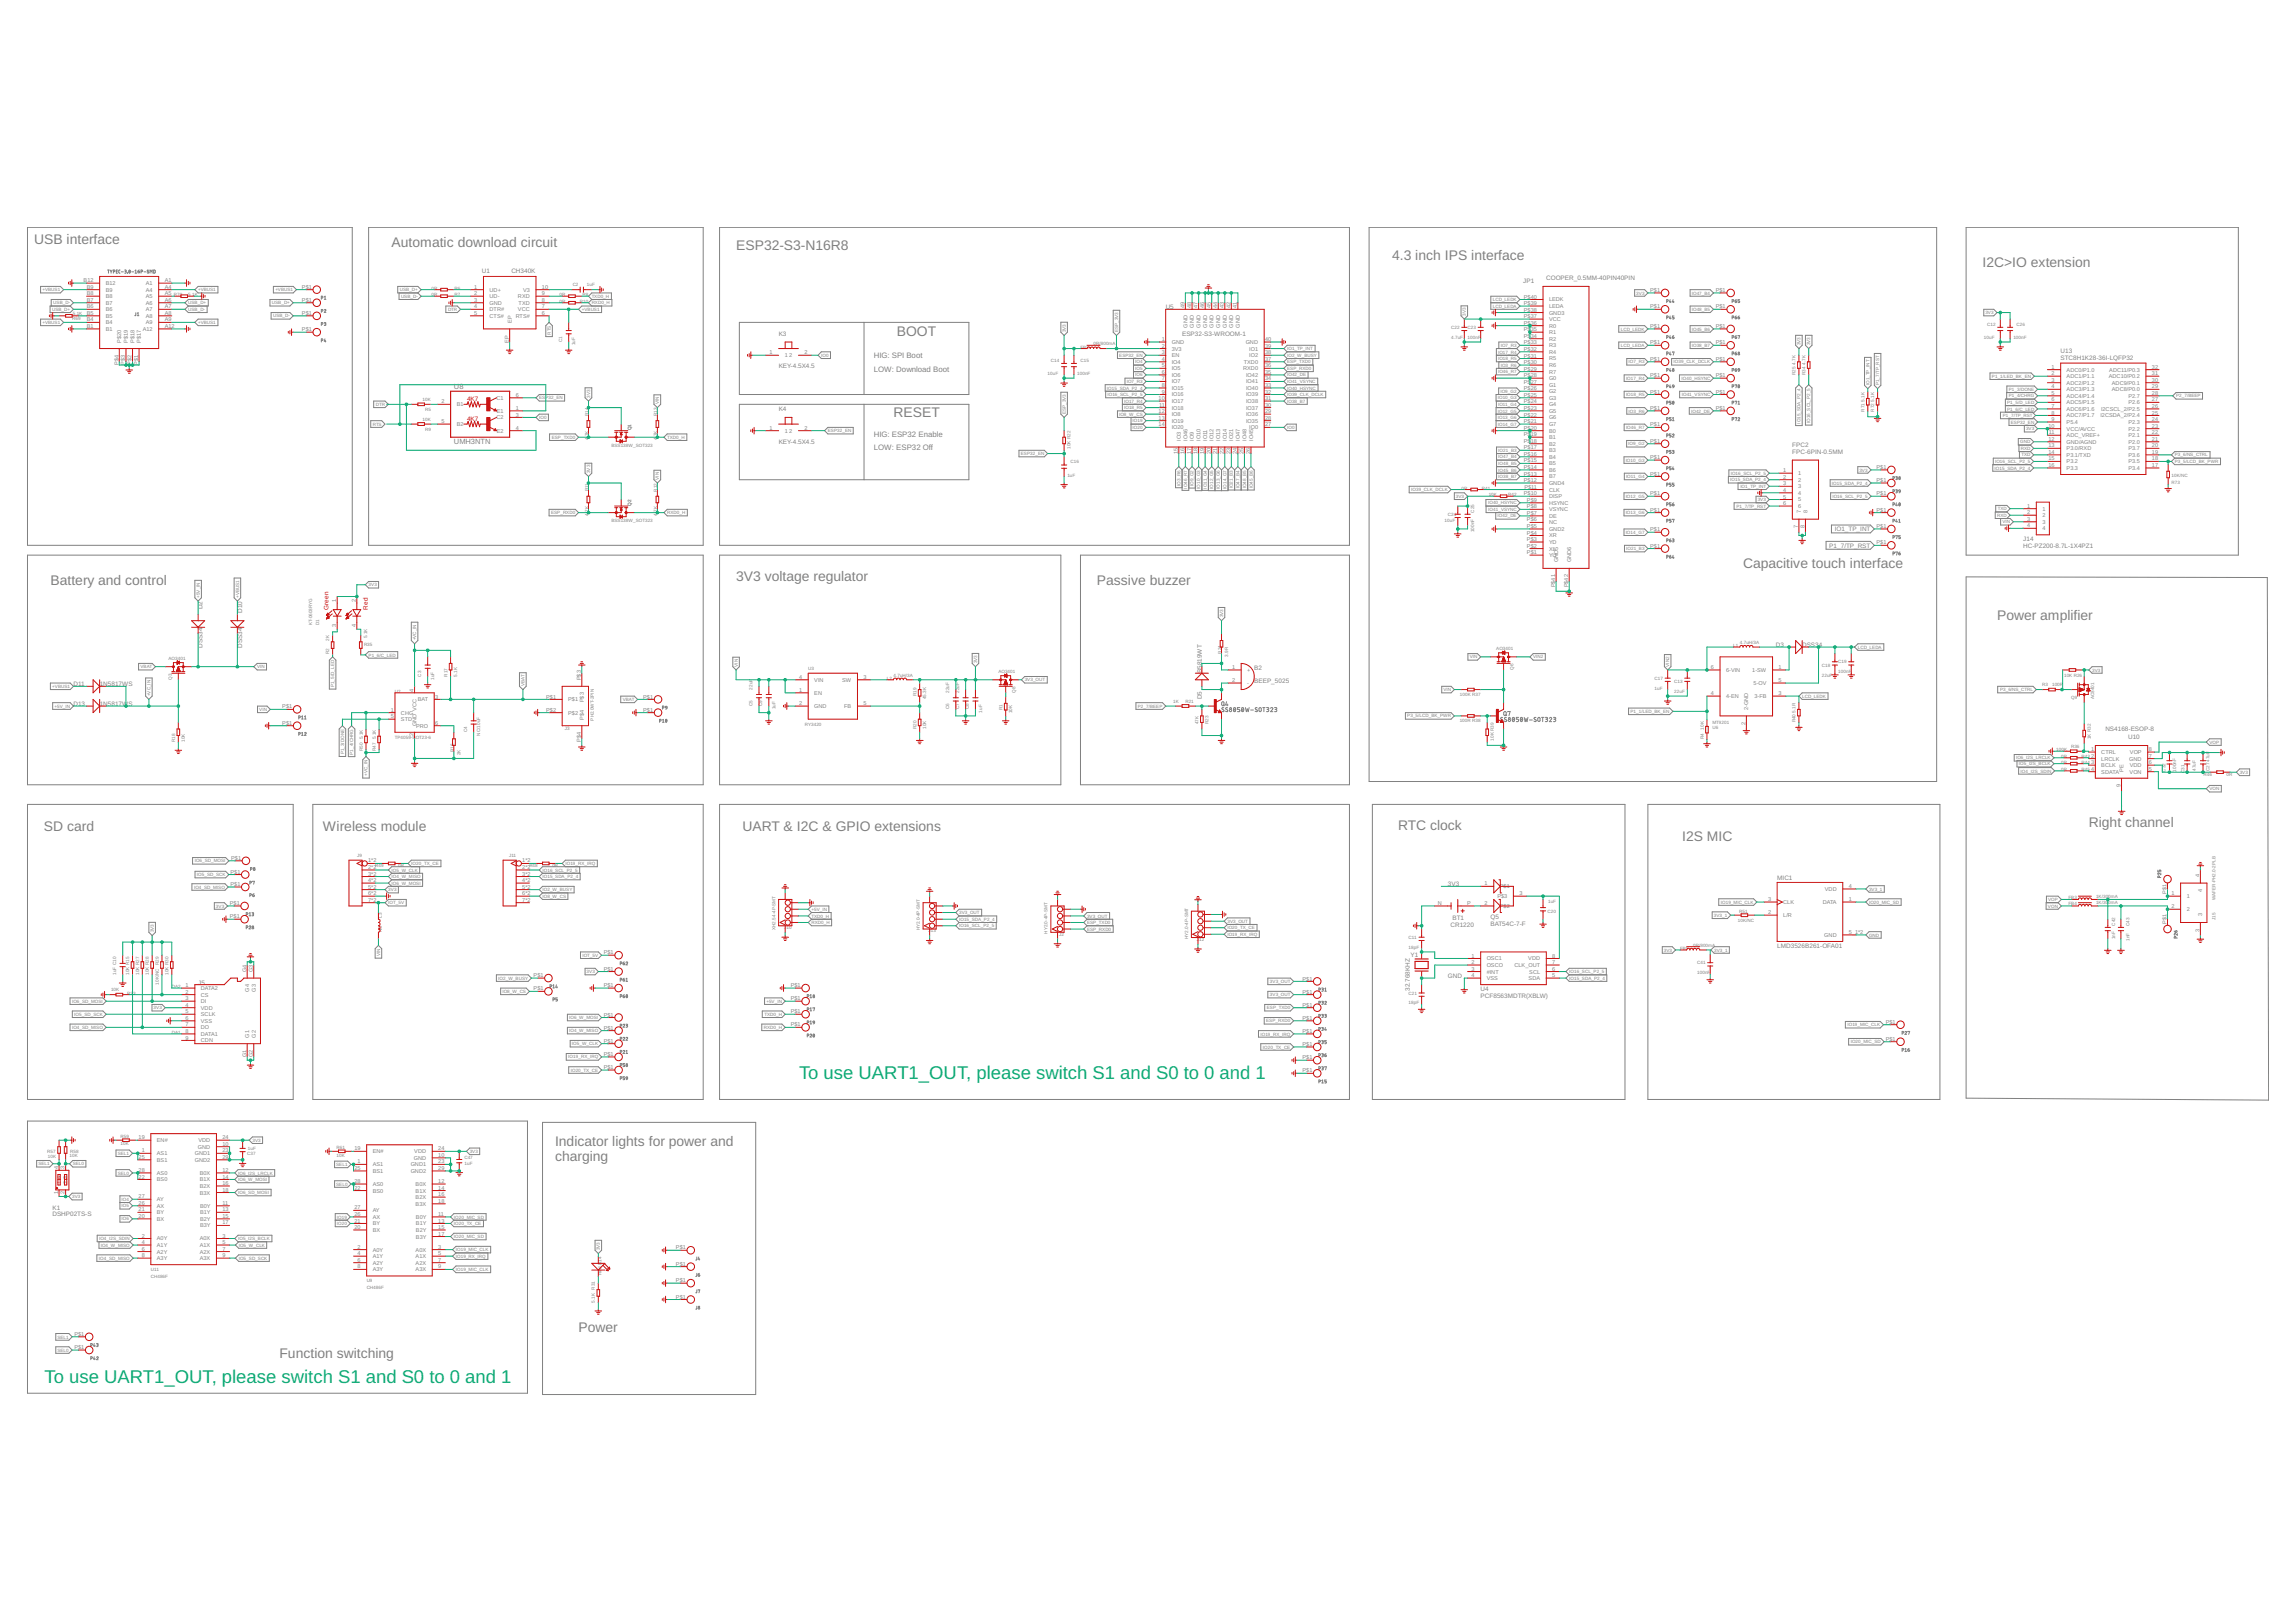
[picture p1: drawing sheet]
<svg xmlns="http://www.w3.org/2000/svg" width="297mm" height="210mm" viewBox="0 0 297 210" stroke-linecap="round" stroke-linejoin="round" font-family="sans-serif">
<defs><g id="words">
<g font-size="2.4" fill="#0dab76">
<text x="103.4" y="139.6">To use UART1_OUT, please switch S1 and S0 to 0 and 1</text>
<text x="5.8" y="179">To use UART1_OUT, please switch S1 and S0 to 0 and 1</text>
</g>
<g font-size="1.8" fill="#808080">
<text x="4.4" y="31.5">USB interface</text>
<text x="50.7" y="32">Automatic download circuit</text>
<text x="95.2" y="32.4">ESP32-S3-N16R8</text>
<text x="180.1" y="33.7">4.3 inch IPS interface</text>
<text x="256.5" y="34.5">I2C&gt;IO extension</text>
<text x="116" y="43.4">BOOT</text>
<text x="115.6" y="54">RESET</text>
<text x="6.5" y="75.7">Battery and control</text>
<text x="95.2" y="75.2">3V3 voltage regulator</text>
<text x="141.9" y="75.7">Passive buzzer</text>
<text x="225.5" y="73.5">Capacitive touch interface</text>
<text x="258.4" y="80.2">Power amplifier</text>
<text x="5.7" y="107.5">SD card</text>
<text x="41.8" y="107.5">Wireless module</text>
<text x="96.1" y="107.5">UART &amp; I2C &amp; GPIO extensions</text>
<text x="180.9" y="107.4">RTC clock</text>
<text x="270.2" y="107">Right channel</text>
<text x="217.6" y="108.8">I2S MIC</text>
<text x="71.8" y="148.3">Indicator lights for power and</text>
<text x="71.8" y="150.2">charging</text>
<text x="74.9" y="172.4">Power</text>
<text x="36.2" y="175.7">Function switching</text>
</g>
<g font-size="1" fill="#808080">
<text x="113" y="46.4">HIG: SPI Boot</text>
<text x="58.7" y="50.3">U8</text>
<text x="113" y="48.1">LOW: Download Boot</text>
<text x="58.7" y="57.5">UMH3NTN</text>
<text x="113" y="56.6">HIG: ESP32 Enable</text>
<text x="113" y="58.3">LOW: ESP32 Off</text>
</g>
<g font-size=".8" fill="#808080">
<text x="62.3" y="35.4">U1</text>
<text x="66.2" y="35.4">CH340K</text>
<text x="150.8" y="40">U5</text>
<text x="197.1" y="36.6">JP1</text>
<text x="200" y="36.2">COOPER_0.5MM-40PIN40PIN</text>
<text x="100.7" y="47.7">KEY-4.5X4.5</text>
<text x="100.7" y="43.4">K3</text>
<text x="152.9" y="43.4">ESP32-S3-WROOM-1</text>
<text x="266.6" y="46.6">STC8H1K28-36I-LQFP32</text>
<text x="266.6" y="45.7">U13</text>
<text x="100.7" y="53.2">K4</text>
<text x="100.7" y="57.4">KEY-4.5X4.5</text>
<text x="231.9" y="58.7">FPC-6PIN-0.5MM</text>
<text x="231.9" y="57.8">FPC2</text>
<text x="236.7" y="70.9">P1_7/TP_RST</text>
<text x="237.4" y="68.7">IO1_TP_INT</text>
<text x="261.7" y="70.9">HC-PZ200-8.7L-1X4PZ1</text>
<text x="261.7" y="70.1">J14</text>
<text x="26.2" y="83.8" transform="rotate(-90 26.2 83.8)">DSS34</text>
<text x="26.2" y="78.8" transform="rotate(-90 26.2 78.8)">D2</text>
<text x="31.3" y="83.8" transform="rotate(-90 31.3 83.8)">DSS34</text>
<text x="31.3" y="79.3" transform="rotate(-90 31.3 79.3)">D10</text>
<text x="229.7" y="83.7">D3</text>
<text x="233.1" y="83.7">DSS34</text>
<text x="9.5" y="88.8">D11</text>
<text x="12.9" y="88.8">1N5817WS</text>
<text x="155.5" y="87.1" transform="rotate(-90 155.5 87.1)">B5819WT</text>
<text x="162.3" y="88.4">BEEP_5025</text>
<text x="162.3" y="86.7">B2</text>
<text x="9.5" y="91.4">D13</text>
<text x="12.9" y="91.4">1N5817WS</text>
<text x="155.5" y="90.5" transform="rotate(-90 155.5 90.5)">D5</text>
<text x="272.4" y="94.6">NS4168-ESOP-8</text>
<text x="275.3" y="95.6">U10</text>
<text x="229.9" y="113.9">MIC1</text>
<text x="187.3" y="114.7">3V3</text>
<text x="187.7" y="120">CR1220</text>
<text x="187.9" y="119.1">BT1</text>
<text x="192.8" y="119.8">BAT54C-7-F</text>
<text x="192.8" y="118.9">Q5</text>
<text x="182.5" y="123.8">Y1</text>
<text x="229.9" y="122.7">LMD3526B261-OFA01</text>
<text x="25.6" y="127.4">J5</text>
<text x="182.4" y="128.2" transform="rotate(-90 182.4 128.2)">32.768KHZ</text>
<text x="187.3" y="126.6">GND</text>
<text x="191.6" y="129.1">PCF8563MDTR(XBLW)</text>
<text x="191.6" y="128.3">U4</text>
<text x="6.8" y="157.4">DSHP02TS-S</text>
<text x="6.8" y="156.5">K1</text>
</g>
<g font-size=".8" fill="#c90d0c">
<text x="60.4" y="51.9">4K7</text>
<text x="60.4" y="54.5">4K7</text>
<text x="42.5" y="78.9" transform="rotate(-90 42.5 78.9)">Green</text>
<text x="47.6" y="78.9" transform="rotate(-90 47.6 78.9)">Red</text>
</g>
<g font-size=".7" fill="#808080">
<text x="10.8" y="36.5">B12</text>
<text x="11.2" y="41.6">B4</text>
<text x="11.2" y="40.8">B5</text>
<text x="11.2" y="39.9">B6</text>
<text x="11.2" y="39.1">B7</text>
<text x="11.2" y="38.2">B8</text>
<text x="11.2" y="37.4">B9</text>
<text x="13.7" y="42">B4</text>
<text x="13.7" y="41.1">B5</text>
<text x="13.7" y="40.3">B6</text>
<text x="13.7" y="39.4">B7</text>
<text x="13.7" y="38.6">B8</text>
<text x="13.7" y="37.7">B9</text>
<text x="13.7" y="36.9">B12</text>
<text x="18.9" y="36.9">A1</text>
<text x="18.9" y="37.7">A4</text>
<text x="18.9" y="38.6">A5</text>
<text x="18.9" y="39.4">A6</text>
<text x="18.9" y="40.3">A7</text>
<text x="18.9" y="41.1">A8</text>
<text x="18.9" y="42">A9</text>
<text x="21.3" y="36.5">A1</text>
<text x="21.3" y="37.4">A4</text>
<text x="21.3" y="38.2">A5</text>
<text x="21.3" y="39.1">A6</text>
<text x="21.3" y="39.9">A7</text>
<text x="21.3" y="40.8">A8</text>
<text x="21.3" y="41.6">A9</text>
<text x="39.1" y="37.4">P$1</text>
<text x="39.1" y="39.1">P$1</text>
<text x="39.1" y="40.8">P$1</text>
<text x="61.4" y="37.4">1</text>
<text x="61.4" y="38.2">2</text>
<text x="61.4" y="39.1">3</text>
<text x="61.4" y="39.9">4</text>
<text x="61.4" y="40.8">5</text>
<text x="63.3" y="37.7">UD+</text>
<text x="63.3" y="38.6">UD-</text>
<text x="63.3" y="39.4">GND</text>
<text x="63.3" y="40.3">DTR#</text>
<text x="63.3" y="41.1">CTS#</text>
<text x="66.2" y="41.8" transform="rotate(-90 66.2 41.8)">EP</text>
<text x="66.7" y="41.1">RTS#</text>
<text x="67" y="40.3">VCC</text>
<text x="67" y="38.6">RXD</text>
<text x="67.1" y="39.4">TXD</text>
<text x="67.7" y="37.7">V3</text>
<text x="70.1" y="40.8">6</text>
<text x="70.1" y="39.9">7</text>
<text x="70.1" y="39.1">8</text>
<text x="70.1" y="38.2">9</text>
<text x="70.1" y="37.4">10</text>
<text x="153.2" y="39.9" transform="rotate(-90 153.2 39.9)">49</text>
<text x="154.1" y="39.9" transform="rotate(-90 154.1 39.9)">48</text>
<text x="154.9" y="39.9" transform="rotate(-90 154.9 39.9)">47</text>
<text x="155.8" y="39.9" transform="rotate(-90 155.8 39.9)">46</text>
<text x="156.6" y="39.9" transform="rotate(-90 156.6 39.9)">45</text>
<text x="157.5" y="39.9" transform="rotate(-90 157.5 39.9)">44</text>
<text x="158.3" y="39.9" transform="rotate(-90 158.3 39.9)">43</text>
<text x="159.2" y="39.9" transform="rotate(-90 159.2 39.9)">42</text>
<text x="160" y="39.9" transform="rotate(-90 160 39.9)">41</text>
<text x="197.1" y="40.3">P$38</text>
<text x="197.1" y="39.5">P$39</text>
<text x="197.1" y="38.6">P$40</text>
<text x="197.1" y="41.2">P$37</text>
<text x="200.4" y="40.7">GND3</text>
<text x="200.4" y="39.9">LEDA</text>
<text x="200.4" y="39">LEDK</text>
<text x="200.4" y="41.6">VCC</text>
<text x="213.5" y="37.8">P$1</text>
<text x="213.5" y="39.9">P$1</text>
<text x="222" y="37.8">P$1</text>
<text x="222" y="39.9">P$1</text>
<text x="11.2" y="42.5">B1</text>
<text x="13.7" y="42.8">B1</text>
<text x="15.3" y="47.2" transform="rotate(-90 15.3 47.2)">P$4</text>
<text x="15.7" y="44.3" transform="rotate(-90 15.7 44.3)">P$20</text>
<text x="16.2" y="47.2" transform="rotate(-90 16.2 47.2)">P$3</text>
<text x="16.5" y="44.3" transform="rotate(-90 16.5 44.3)">P$19</text>
<text x="17" y="47.2" transform="rotate(-90 17 47.2)">P$2</text>
<text x="17.4" y="44.3" transform="rotate(-90 17.4 44.3)">P$18</text>
<text x="17.9" y="47.2" transform="rotate(-90 17.9 47.2)">P$1</text>
<text x="18.2" y="44.3" transform="rotate(-90 18.2 44.3)">P$17</text>
<text x="18.5" y="42.8">A12</text>
<text x="21.3" y="42.5">A12</text>
<text x="39.1" y="42.9">P$1</text>
<text x="65.8" y="44.3" transform="rotate(-90 65.8 44.3)">EP</text>
<text x="99.6" y="45.8">1</text>
<text x="101.5" y="46.2">1</text>
<text x="102.1" y="46.2">2</text>
<text x="104.1" y="45.8">2</text>
<text x="150.3" y="44.1">1</text>
<text x="150.3" y="45">2</text>
<text x="150.3" y="45.8">3</text>
<text x="150.3" y="46.7">4</text>
<text x="150.3" y="47.5">5</text>
<text x="151.6" y="44.5">GND</text>
<text x="151.6" y="45.4">3V3</text>
<text x="151.6" y="46.2">EN</text>
<text x="151.6" y="47.1">IO4</text>
<text x="151.6" y="47.9">IO5</text>
<text x="153.6" y="42.4" transform="rotate(-90 153.6 42.4)">GND</text>
<text x="154.5" y="42.4" transform="rotate(-90 154.5 42.4)">GND</text>
<text x="155.3" y="42.4" transform="rotate(-90 155.3 42.4)">GND</text>
<text x="156.2" y="42.4" transform="rotate(-90 156.2 42.4)">GND</text>
<text x="157" y="42.4" transform="rotate(-90 157 42.4)">GND</text>
<text x="157.9" y="42.4" transform="rotate(-90 157.9 42.4)">GND</text>
<text x="158.7" y="42.4" transform="rotate(-90 158.7 42.4)">GND</text>
<text x="159.6" y="42.4" transform="rotate(-90 159.6 42.4)">GND</text>
<text x="160.4" y="42.4" transform="rotate(-90 160.4 42.4)">GND</text>
<text x="160.8" y="47.9">RXD0</text>
<text x="160.9" y="47.1">TXD0</text>
<text x="161.2" y="44.5">GND</text>
<text x="161.6" y="46.2">IO2</text>
<text x="161.6" y="45.4">IO1</text>
<text x="163.7" y="47.5">36</text>
<text x="163.7" y="46.7">37</text>
<text x="163.7" y="45.8">38</text>
<text x="163.7" y="45">39</text>
<text x="163.7" y="44.1">40</text>
<text x="197.1" y="42">P$36</text>
<text x="197.1" y="42.9">P$35</text>
<text x="197.1" y="43.7">P$34</text>
<text x="197.1" y="44.6">P$33</text>
<text x="197.1" y="45.4">P$32</text>
<text x="197.1" y="46.3">P$31</text>
<text x="197.1" y="47.1">P$30</text>
<text x="197.1" y="48">P$29</text>
<text x="200.4" y="42.4">R0</text>
<text x="200.4" y="43.2">R1</text>
<text x="200.4" y="44.1">R2</text>
<text x="200.4" y="44.9">R3</text>
<text x="200.4" y="45.8">R4</text>
<text x="200.4" y="46.6">R5</text>
<text x="200.4" y="47.5">R6</text>
<text x="213.5" y="42.5">P$1</text>
<text x="213.5" y="44.6">P$1</text>
<text x="213.5" y="46.7">P$1</text>
<text x="222" y="42.5">P$1</text>
<text x="222" y="44.6">P$1</text>
<text x="222" y="46.7">P$1</text>
<text x="265.4" y="47.7">1</text>
<text x="278.4" y="47.7">32</text>
<text x="57.1" y="52.2">2</text>
<text x="59.1" y="52.6">B1</text>
<text x="64.2" y="51.7">C1</text>
<text x="64.3" y="53.4">E1</text>
<text x="66.7" y="51.4">6</text>
<text x="66.7" y="53.9">3</text>
<text x="66.7" y="53.1">1</text>
<text x="149.9" y="51.8">10</text>
<text x="149.9" y="53.5">12</text>
<text x="150" y="52.6">11</text>
<text x="150.3" y="48.4">6</text>
<text x="150.3" y="49.2">7</text>
<text x="150.3" y="50.1">8</text>
<text x="150.3" y="50.9">9</text>
<text x="151.6" y="48.8">IO6</text>
<text x="151.6" y="49.6">IO7</text>
<text x="151.6" y="50.5">IO15</text>
<text x="151.6" y="51.3">IO16</text>
<text x="151.6" y="52.2">IO17</text>
<text x="151.6" y="53">IO18</text>
<text x="151.6" y="53.9">IO8</text>
<text x="161.2" y="53.9">IO36</text>
<text x="161.2" y="53">IO37</text>
<text x="161.2" y="52.2">IO38</text>
<text x="161.2" y="51.3">IO39</text>
<text x="161.2" y="50.5">IO40</text>
<text x="161.2" y="49.6">IO41</text>
<text x="161.2" y="48.8">IO42</text>
<text x="163.7" y="53.5">29</text>
<text x="163.7" y="52.6">30</text>
<text x="163.7" y="51.8">31</text>
<text x="163.7" y="50.9">32</text>
<text x="163.7" y="50.1">33</text>
<text x="163.7" y="49.2">34</text>
<text x="163.7" y="48.4">35</text>
<text x="197.1" y="48.8">P$28</text>
<text x="197.1" y="49.7">P$27</text>
<text x="197.1" y="50.5">P$26</text>
<text x="197.1" y="51.4">P$25</text>
<text x="197.1" y="52.2">P$24</text>
<text x="197.1" y="53.1">P$23</text>
<text x="197.1" y="53.9">P$22</text>
<text x="200.4" y="49.2">G0</text>
<text x="200.4" y="50">G1</text>
<text x="200.4" y="50.9">G2</text>
<text x="200.4" y="51.7">G3</text>
<text x="200.4" y="52.6">G4</text>
<text x="200.4" y="53.4">G5</text>
<text x="200.4" y="48.3">R7</text>
<text x="213.5" y="48.8">P$1</text>
<text x="213.5" y="50.9">P$1</text>
<text x="213.5" y="53.1">P$1</text>
<text x="222" y="48.8">P$1</text>
<text x="222" y="50.9">P$1</text>
<text x="222" y="53.1">P$1</text>
<text x="265.4" y="48.6">2</text>
<text x="265.4" y="49.4">3</text>
<text x="265.4" y="50.3">4</text>
<text x="265.4" y="51.1">5</text>
<text x="265.4" y="52">6</text>
<text x="265.4" y="52.8">7</text>
<text x="265.4" y="53.7">8</text>
<text x="267.4" y="48.1">ADC0/P1.0</text>
<text x="267.4" y="48.9">ADC1/P1.1</text>
<text x="267.4" y="49.8">ADC2/P1.2</text>
<text x="267.4" y="50.6">ADC3/P1.3</text>
<text x="267.4" y="51.5">ADC4/P1.4</text>
<text x="267.4" y="52.3">ADC5/P1.5</text>
<text x="267.4" y="53.2">ADC6/P1.6</text>
<text x="271.8" y="53.2">I2CSCL_2/P2.5</text>
<text x="272.8" y="48.9">ADC10/P0.2</text>
<text x="272.9" y="48.1">ADC11/P0.3</text>
<text x="273.2" y="50.6">ADC8/P0.0</text>
<text x="273.2" y="49.8">ADC9/P0.1</text>
<text x="275.4" y="52.3">P2.6</text>
<text x="275.4" y="51.5">P2.7</text>
<text x="278.4" y="53.7">25</text>
<text x="278.4" y="52.8">26</text>
<text x="278.4" y="52">27</text>
<text x="278.4" y="51.1">28</text>
<text x="278.4" y="50.3">29</text>
<text x="278.4" y="49.4">30</text>
<text x="278.4" y="48.6">31</text>
<text x="57.1" y="54.8">5</text>
<text x="59.1" y="55.1">B2</text>
<text x="64.2" y="54.3">C2</text>
<text x="64.3" y="56">E2</text>
<text x="66.7" y="55.6">4</text>
<text x="99.6" y="55.6">1</text>
<text x="101.5" y="56">1</text>
<text x="102.1" y="56">2</text>
<text x="104.1" y="55.6">2</text>
<text x="149.9" y="54.3">13</text>
<text x="149.9" y="55.2">14</text>
<text x="151.6" y="54.7">IO19</text>
<text x="151.6" y="55.6">IO20</text>
<text x="152.4" y="58.8" transform="rotate(-90 152.4 58.8)">15</text>
<text x="152.8" y="57.1" transform="rotate(-90 152.8 57.1)">IO3</text>
<text x="153.2" y="58.8" transform="rotate(-90 153.2 58.8)">16</text>
<text x="153.6" y="57.1" transform="rotate(-90 153.6 57.1)">IO46</text>
<text x="154.1" y="58.8" transform="rotate(-90 154.1 58.8)">17</text>
<text x="154.5" y="57.1" transform="rotate(-90 154.5 57.1)">IO9</text>
<text x="154.9" y="58.8" transform="rotate(-90 154.9 58.8)">18</text>
<text x="155.3" y="57.1" transform="rotate(-90 155.3 57.1)">IO10</text>
<text x="155.8" y="58.8" transform="rotate(-90 155.8 58.8)">19</text>
<text x="156.2" y="57.1" transform="rotate(-90 156.2 57.1)">IO11</text>
<text x="156.6" y="58.8" transform="rotate(-90 156.6 58.8)">20</text>
<text x="157" y="57.1" transform="rotate(-90 157 57.1)">IO12</text>
<text x="157.5" y="58.8" transform="rotate(-90 157.5 58.8)">21</text>
<text x="157.9" y="57.1" transform="rotate(-90 157.9 57.1)">IO13</text>
<text x="158.3" y="58.8" transform="rotate(-90 158.3 58.8)">22</text>
<text x="158.7" y="57.1" transform="rotate(-90 158.7 57.1)">IO14</text>
<text x="159.2" y="58.8" transform="rotate(-90 159.2 58.8)">23</text>
<text x="159.6" y="57.1" transform="rotate(-90 159.6 57.1)">IO21</text>
<text x="160" y="58.8" transform="rotate(-90 160 58.8)">24</text>
<text x="160.4" y="57.1" transform="rotate(-90 160.4 57.1)">IO47</text>
<text x="160.9" y="58.8" transform="rotate(-90 160.9 58.8)">25</text>
<text x="161.2" y="54.7">IO35</text>
<text x="161.3" y="57.1" transform="rotate(-90 161.3 57.1)">IO48</text>
<text x="161.6" y="55.6">IO0</text>
<text x="161.7" y="58.8" transform="rotate(-90 161.7 58.8)">26</text>
<text x="162.1" y="57.1" transform="rotate(-90 162.1 57.1)">IO45</text>
<text x="163.7" y="55.2">27</text>
<text x="163.7" y="54.3">28</text>
<text x="197.1" y="55.6">P$20</text>
<text x="197.1" y="56.5">P$19</text>
<text x="197.1" y="57.3">P$18</text>
<text x="197.1" y="58.2">P$17</text>
<text x="197.1" y="59">P$16</text>
<text x="197.1" y="59.8">P$15</text>
<text x="197.1" y="54.8">P$21</text>
<text x="200.4" y="56">B0</text>
<text x="200.4" y="56.8">B1</text>
<text x="200.4" y="57.7">B2</text>
<text x="200.4" y="58.5">B3</text>
<text x="200.4" y="59.4">B4</text>
<text x="200.4" y="54.3">G6</text>
<text x="200.4" y="55.1">G7</text>
<text x="213.5" y="55.2">P$1</text>
<text x="213.5" y="57.3">P$1</text>
<text x="213.5" y="59.4">P$1</text>
<text x="265" y="55.4">10</text>
<text x="265" y="57">12</text>
<text x="265" y="57.9">13</text>
<text x="265" y="58.7">14</text>
<text x="265" y="59.6">15</text>
<text x="265.1" y="56.2">11</text>
<text x="265.4" y="54.5">9</text>
<text x="267.4" y="54">ADC7/P1.7</text>
<text x="267.4" y="54.9">P5.4</text>
<text x="267.4" y="55.7">VCC/AVCC</text>
<text x="267.4" y="56.6">ADC_VREF+</text>
<text x="267.4" y="57.4">GND/AGND</text>
<text x="267.4" y="58.3">P3.0/RXD</text>
<text x="267.4" y="59.1">P3.1/TXD</text>
<text x="267.4" y="60">P3.2</text>
<text x="271.7" y="54">I2CSDA_2/P2.4</text>
<text x="275.4" y="60">P3.5</text>
<text x="275.4" y="59.1">P3.6</text>
<text x="275.4" y="58.3">P3.7</text>
<text x="275.4" y="57.4">P2.0</text>
<text x="275.4" y="56.6">P2.1</text>
<text x="275.4" y="55.7">P2.2</text>
<text x="275.4" y="54.9">P2.3</text>
<text x="278.4" y="59.6">18</text>
<text x="278.4" y="58.7">19</text>
<text x="278.4" y="57.9">20</text>
<text x="278.4" y="57">21</text>
<text x="278.4" y="56.2">22</text>
<text x="278.4" y="55.4">23</text>
<text x="278.4" y="54.5">24</text>
<text x="197.1" y="60.7">P$14</text>
<text x="197.1" y="61.5">P$13</text>
<text x="197.1" y="64.1">P$10</text>
<text x="197.1" y="62.4">P$12</text>
<text x="197.2" y="63.2">P$11</text>
<text x="197.5" y="64.9">P$9</text>
<text x="197.5" y="65.8">P$8</text>
<text x="200.4" y="60.2">B5</text>
<text x="200.4" y="61.1">B6</text>
<text x="200.4" y="61.9">B7</text>
<text x="200.4" y="63.6">CLK</text>
<text x="200.4" y="64.5">DISP</text>
<text x="200.4" y="62.8">GND4</text>
<text x="200.4" y="65.3">HSYNC</text>
<text x="213.5" y="61.5">P$1</text>
<text x="213.5" y="64.1">P$1</text>
<text x="230.7" y="61.1">1</text>
<text x="230.7" y="62">2</text>
<text x="230.7" y="62.8">3</text>
<text x="230.7" y="63.7">4</text>
<text x="230.7" y="64.5">5</text>
<text x="230.7" y="65.4">6</text>
<text x="232.7" y="61.5">1</text>
<text x="232.7" y="62.3">2</text>
<text x="232.7" y="63.2">3</text>
<text x="232.7" y="64">4</text>
<text x="232.7" y="64.9">5</text>
<text x="232.7" y="65.7">6</text>
<text x="242.8" y="60.7">P$1</text>
<text x="242.8" y="62.4">P$1</text>
<text x="242.8" y="64.1">P$1</text>
<text x="262.3" y="65.7">1</text>
<text x="265" y="60.4">16</text>
<text x="267.4" y="60.8">P3.3</text>
<text x="275.4" y="60.8">P3.4</text>
<text x="278.4" y="60.4">17</text>
<text x="197.5" y="66.6">P$7</text>
<text x="197.5" y="68.3">P$5</text>
<text x="197.5" y="67.5">P$6</text>
<text x="197.5" y="70.9">P$2</text>
<text x="197.5" y="69.2">P$4</text>
<text x="197.5" y="70">P$3</text>
<text x="197.5" y="71.7">P$1</text>
<text x="200.4" y="67">DE</text>
<text x="200.4" y="68.7">GND2</text>
<text x="200.4" y="67.9">NC</text>
<text x="200.4" y="66.2">VSYNC</text>
<text x="200.4" y="71.3">XL</text>
<text x="200.4" y="69.6">XR</text>
<text x="200.4" y="70.4">YD</text>
<text x="213.5" y="66.2">P$1</text>
<text x="213.5" y="68.8">P$1</text>
<text x="213.5" y="70.9">P$1</text>
<text x="232.6" y="68.4" transform="rotate(-90 232.6 68.4)">7</text>
<text x="233" y="66.4" transform="rotate(-90 233 66.4)">7</text>
<text x="233.5" y="68.4" transform="rotate(-90 233.5 68.4)">8</text>
<text x="233.8" y="66.4" transform="rotate(-90 233.8 66.4)">8</text>
<text x="242.8" y="66.2">P$1</text>
<text x="242.8" y="68.3">P$1</text>
<text x="242.8" y="70.5">P$1</text>
<text x="262.3" y="66.6">2</text>
<text x="262.3" y="67.4">3</text>
<text x="262.3" y="68.2">4</text>
<text x="264.2" y="66.1">1</text>
<text x="264.2" y="66.9">2</text>
<text x="264.2" y="67.8">3</text>
<text x="264.2" y="68.6">4</text>
<text x="43.5" y="77.9" transform="rotate(-90 43.5 77.9)">1</text>
<text x="46" y="77.9" transform="rotate(-90 46 77.9)">2</text>
<text x="200.4" y="72.1">YU</text>
<text x="201.2" y="76" transform="rotate(-90 201.2 76)">P$41</text>
<text x="201.6" y="72.8" transform="rotate(-90 201.6 72.8)">GND5</text>
<text x="202.9" y="76" transform="rotate(-90 202.9 76)">P$42</text>
<text x="203.3" y="72.8" transform="rotate(-90 203.3 72.8)">GND6</text>
<text x="43.5" y="81.1" transform="rotate(-90 43.5 81.1)">3</text>
<text x="46" y="81.1" transform="rotate(-90 46 81.1)">4</text>
<text x="53.5" y="89.6" transform="rotate(-90 53.5 89.6)">4</text>
<text x="75.2" y="88" transform="rotate(-90 75.2 88)">P$3</text>
<text x="103.4" y="89.6">1</text>
<text x="103.4" y="87.9">4</text>
<text x="105.3" y="89.9">EN</text>
<text x="105.3" y="88.2">VIN</text>
<text x="108.9" y="88.2">SW</text>
<text x="111.7" y="87.9">3</text>
<text x="159.4" y="86.6">1</text>
<text x="159.4" y="88.3">2</text>
<text x="161.4" y="87">+</text>
<text x="161.4" y="88.7">-</text>
<text x="221.4" y="90">4</text>
<text x="221.4" y="86.6">6</text>
<text x="223.3" y="87">6-VIN</text>
<text x="226.7" y="87">1-SW</text>
<text x="226.9" y="88.6">5-OV</text>
<text x="230.1" y="86.6">1</text>
<text x="230.1" y="90">3</text>
<text x="230.1" y="88.3">5</text>
<text x="36.5" y="91.7">P$1</text>
<text x="36.5" y="93.8">P$1</text>
<text x="50.6" y="92.1">1</text>
<text x="50.6" y="92.9">5</text>
<text x="51.9" y="92.5">CHG</text>
<text x="51.9" y="93.3">STD</text>
<text x="53.5" y="95.3" transform="rotate(-90 53.5 95.3)">2</text>
<text x="53.8" y="94.2">PRO</text>
<text x="53.9" y="94" transform="rotate(-90 53.9 94)">GND VCC</text>
<text x="54" y="90.8">BAT</text>
<text x="56.3" y="90.4">3</text>
<text x="56.3" y="93.8">6</text>
<text x="70.7" y="90.4">P$1</text>
<text x="70.7" y="92.1">P$2</text>
<text x="73.5" y="90.8">P$1</text>
<text x="73.5" y="92.5">P$2</text>
<text x="75.2" y="96" transform="rotate(-90 75.2 96)">P$4</text>
<text x="75.5" y="93.1" transform="rotate(-90 75.5 93.1)">P$4</text>
<text x="75.5" y="90.9" transform="rotate(-90 75.5 90.9)">P$3</text>
<text x="83.2" y="90.4">P$1</text>
<text x="83.2" y="92.1">P$1</text>
<text x="103.4" y="91.2">2</text>
<text x="105.3" y="91.6">GND</text>
<text x="109.2" y="91.6">FB</text>
<text x="111.7" y="91.2">5</text>
<text x="223.3" y="90.3">4-EN</text>
<text x="225.8" y="93.8" transform="rotate(-90 225.8 93.8)">2</text>
<text x="226.2" y="91.9" transform="rotate(-90 226.2 91.9)">2-GND</text>
<text x="227" y="90.3">3-FB</text>
<text x="270.6" y="97.2">1</text>
<text x="270.6" y="98.1">2</text>
<text x="270.6" y="98.9">3</text>
<text x="270.6" y="99.8">4</text>
<text x="271.9" y="97.6">CTRL</text>
<text x="271.9" y="98.4">LRCLK</text>
<text x="271.9" y="99.3">BCLK</text>
<text x="271.9" y="100.1">SDATA</text>
<text x="274.3" y="101.9" transform="rotate(-90 274.3 101.9)">9</text>
<text x="274.7" y="99.9" transform="rotate(-90 274.7 99.9)">PE</text>
<text x="275.5" y="98.4">GND</text>
<text x="275.5" y="100.1">VON</text>
<text x="275.5" y="99.3">VDD</text>
<text x="275.6" y="97.6">VOP</text>
<text x="278" y="99.8">5</text>
<text x="278" y="98.9">6</text>
<text x="278" y="98.1">7</text>
<text x="278" y="97.2">8</text>
<text x="29.8" y="113.1">P$1</text>
<text x="29.9" y="111.3">P$1</text>
<text x="47.6" y="111.6">1*2</text>
<text x="47.6" y="112.5">2*2</text>
<text x="47.6" y="113.3">3*2</text>
<text x="67.6" y="111.6">1*2</text>
<text x="67.6" y="112.5">2*2</text>
<text x="67.6" y="113.3">3*2</text>
<text x="284.5" y="113.5" transform="rotate(-90 284.5 113.5)">4</text>
<text x="29.7" y="117.1">P$1</text>
<text x="29.7" y="118.8">P$1</text>
<text x="29.8" y="114.7">P$1</text>
<text x="47.6" y="114.2">4*2</text>
<text x="47.6" y="115">5*2</text>
<text x="47.6" y="115.9">6*2</text>
<text x="47.6" y="116.7">7*2</text>
<text x="67.6" y="114.2">4*2</text>
<text x="67.6" y="115">5*2</text>
<text x="67.6" y="115.9">6*2</text>
<text x="67.6" y="116.7">7*2</text>
<text x="186" y="117.1">N</text>
<text x="189.8" y="117.1">P</text>
<text x="192.1" y="114.6">1</text>
<text x="192.1" y="117.1">2</text>
<text x="193.7" y="116.2">P$3</text>
<text x="194" y="115">P$1</text>
<text x="194" y="117.5">P$2</text>
<text x="196.6" y="115.9">3</text>
<text x="228.7" y="118.3">2</text>
<text x="228.7" y="116.6">3</text>
<text x="230.7" y="118.7">L/R</text>
<text x="230.7" y="117">CLK</text>
<text x="235.8" y="117">DATA</text>
<text x="236.1" y="115.3">VDD</text>
<text x="239.2" y="116.6">1</text>
<text x="239.2" y="114.9">4</text>
<text x="280.3" y="119.6" transform="rotate(-90 280.3 119.6)">P$1</text>
<text x="280.3" y="115.7" transform="rotate(-90 280.3 115.7)">P$1</text>
<text x="280.9" y="117.6">2</text>
<text x="280.9" y="115.9">1</text>
<text x="282.9" y="117.9">2</text>
<text x="282.9" y="116.2">1</text>
<text x="284.9" y="115.5" transform="rotate(-90 284.9 115.5)">4</text>
<text x="284.9" y="118.6" transform="rotate(-90 284.9 118.6)">3</text>
<text x="31.9" y="125.8" transform="rotate(-90 31.9 125.8)">G4</text>
<text x="32.7" y="125.8" transform="rotate(-90 32.7 125.8)">G3</text>
<text x="78.1" y="125.6">P$1</text>
<text x="78.1" y="123.5">P$1</text>
<text x="190.4" y="123.9">1</text>
<text x="190.4" y="124.8">2</text>
<text x="190.4" y="125.6">3</text>
<text x="192.3" y="124.3">OSC1</text>
<text x="192.3" y="125.1">OSCO</text>
<text x="192.3" y="126">#INT</text>
<text x="195.9" y="125.1">CLK_OUT</text>
<text x="197.7" y="124.3">VDD</text>
<text x="197.8" y="126">SCL</text>
<text x="200.8" y="125.6">6</text>
<text x="200.8" y="124.8">7</text>
<text x="200.8" y="123.9">8</text>
<text x="236" y="121.2">GND</text>
<text x="239.2" y="120.9">5_1*2</text>
<text x="284.5" y="120.6" transform="rotate(-90 284.5 120.6)">3</text>
<text x="24" y="127.7">1</text>
<text x="24" y="128.6">2</text>
<text x="24" y="129.4">3</text>
<text x="24" y="130.3">4</text>
<text x="24" y="131.1">5</text>
<text x="24" y="132">6</text>
<text x="26" y="128.1">DATA2</text>
<text x="26" y="129">CS</text>
<text x="26" y="129.8">DI</text>
<text x="26" y="130.7">VDD</text>
<text x="26" y="131.5">SCLK</text>
<text x="32.2" y="128.3" transform="rotate(-90 32.2 128.3)">G4</text>
<text x="33.1" y="128.3" transform="rotate(-90 33.1 128.3)">G3</text>
<text x="69" y="128.2">P$1</text>
<text x="69" y="126.5">P$1</text>
<text x="78.1" y="127.7">P$1</text>
<text x="78.1" y="131.6">P$1</text>
<text x="102.3" y="129.4">P$1</text>
<text x="102.3" y="127.7">P$1</text>
<text x="102.3" y="131.1">P$1</text>
<text x="168.5" y="126.9">P$1</text>
<text x="168.5" y="128.6">P$1</text>
<text x="168.5" y="130.3">P$1</text>
<text x="168.5" y="132">P$1</text>
<text x="190.4" y="126.5">4</text>
<text x="192.3" y="126.8">VSS</text>
<text x="197.8" y="126.8">SDA</text>
<text x="200.8" y="126.5">5</text>
<text x="24" y="132.8">7</text>
<text x="24" y="133.7">8</text>
<text x="24" y="134.5">9</text>
<text x="26" y="132.4">VSS</text>
<text x="26" y="133.2">DO</text>
<text x="26" y="134.1">DATA1</text>
<text x="26" y="134.9">CDN</text>
<text x="31.9" y="136.8" transform="rotate(-90 31.9 136.8)">G1</text>
<text x="32.2" y="134.3" transform="rotate(-90 32.2 134.3)">G1</text>
<text x="32.7" y="136.8" transform="rotate(-90 32.7 136.8)">G2</text>
<text x="33.1" y="134.3" transform="rotate(-90 33.1 134.3)">G2</text>
<text x="78.1" y="136.6">P$1</text>
<text x="78.1" y="135">P$1</text>
<text x="78.1" y="133.3">P$1</text>
<text x="102.3" y="132.8">P$1</text>
<text x="168.5" y="133.7">P$1</text>
<text x="168.5" y="135.4">P$1</text>
<text x="168.5" y="137.1">P$1</text>
<text x="244" y="132.5">P$1</text>
<text x="244" y="134.7">P$1</text>
<text x="78.1" y="138.3">P$1</text>
<text x="168.5" y="138.8">P$1</text>
<text x="17.9" y="147.4">19</text>
<text x="17.9" y="150">25</text>
<text x="18.3" y="149.1">1</text>
<text x="20.3" y="149.5">AS1</text>
<text x="20.3" y="147.8">EN#</text>
<text x="25.2" y="149.5">GND1</text>
<text x="25.6" y="148.6">GND</text>
<text x="25.7" y="147.8">VDD</text>
<text x="28.8" y="148.3">10</text>
<text x="28.8" y="149.1">23</text>
<text x="28.8" y="147.4">24</text>
<text x="28.8" y="150">29</text>
<text x="45.9" y="148.9">19</text>
<text x="48.2" y="149.2">EN#</text>
<text x="53.6" y="149.2">VDD</text>
<text x="56.7" y="149.7">10</text>
<text x="56.7" y="148.9">24</text>
<text x="7.5" y="154.5" transform="rotate(-90 7.5 154.5)">1</text>
<text x="7.5" y="151.3" transform="rotate(-90 7.5 151.3)">4</text>
<text x="7.9" y="152.6" transform="rotate(-90 7.9 152.6)">4</text>
<text x="7.9" y="153.2" transform="rotate(-90 7.9 153.2)">1</text>
<text x="8.4" y="154.5" transform="rotate(-90 8.4 154.5)">2</text>
<text x="8.4" y="151.3" transform="rotate(-90 8.4 151.3)">3</text>
<text x="8.7" y="152.6" transform="rotate(-90 8.7 152.6)">3</text>
<text x="8.7" y="153.2" transform="rotate(-90 8.7 153.2)">2</text>
<text x="17.9" y="152.5">22</text>
<text x="17.9" y="155.9">26</text>
<text x="17.9" y="155.1">27</text>
<text x="17.9" y="151.7">28</text>
<text x="20.3" y="152.9">BS0</text>
<text x="20.3" y="150.3">BS1</text>
<text x="20.3" y="155.4">AY</text>
<text x="20.3" y="152">AS0</text>
<text x="25.2" y="150.3">GND2</text>
<text x="25.8" y="152">B0X</text>
<text x="25.8" y="152.9">B1X</text>
<text x="25.8" y="153.7">B2X</text>
<text x="25.8" y="154.6">B3X</text>
<text x="28.8" y="155.9">11</text>
<text x="28.8" y="151.7">12</text>
<text x="28.8" y="152.5">14</text>
<text x="28.8" y="153.4">16</text>
<text x="28.8" y="154.2">18</text>
<text x="45.9" y="154">22</text>
<text x="45.9" y="151.4">25</text>
<text x="45.9" y="153.1">28</text>
<text x="46.3" y="150.6">1</text>
<text x="48.2" y="150.9">AS1</text>
<text x="48.2" y="154.3">BS0</text>
<text x="48.2" y="151.8">BS1</text>
<text x="48.2" y="153.5">AS0</text>
<text x="53.1" y="150.9">GND1</text>
<text x="53.1" y="151.8">GND2</text>
<text x="53.5" y="150.1">GND</text>
<text x="53.8" y="153.5">B0X</text>
<text x="53.8" y="154.3">B1X</text>
<text x="53.8" y="155.2">B2X</text>
<text x="56.7" y="153.1">12</text>
<text x="56.7" y="154">14</text>
<text x="56.7" y="154.8">16</text>
<text x="56.7" y="155.7">18</text>
<text x="56.7" y="150.6">23</text>
<text x="56.7" y="151.4">29</text>
<text x="17.9" y="157.6">20</text>
<text x="17.9" y="156.8">21</text>
<text x="18.3" y="160.2">2</text>
<text x="18.3" y="161">4</text>
<text x="18.3" y="161.9">6</text>
<text x="20.3" y="160.5">A0Y</text>
<text x="20.3" y="161.4">A1Y</text>
<text x="20.3" y="158">BX</text>
<text x="20.3" y="157.1">BY</text>
<text x="20.3" y="156.3">AX</text>
<text x="25.8" y="160.5">A0X</text>
<text x="25.8" y="161.4">A1X</text>
<text x="25.9" y="156.3">B0Y</text>
<text x="25.9" y="157.1">B1Y</text>
<text x="25.9" y="158">B2Y</text>
<text x="25.9" y="158.8">B3Y</text>
<text x="28.8" y="160.2">3</text>
<text x="28.8" y="161">5</text>
<text x="28.8" y="161.9">7</text>
<text x="28.8" y="156.8">13</text>
<text x="28.8" y="157.6">15</text>
<text x="28.8" y="158.5">17</text>
<text x="45.9" y="159.1">20</text>
<text x="45.9" y="158.2">21</text>
<text x="45.9" y="157.4">26</text>
<text x="45.9" y="156.5">27</text>
<text x="46.3" y="161.6">2</text>
<text x="48.2" y="162">A0Y</text>
<text x="48.2" y="159.4">BX</text>
<text x="48.2" y="158.6">BY</text>
<text x="48.2" y="157.7">AX</text>
<text x="48.2" y="156.9">AY</text>
<text x="53.8" y="162">A0X</text>
<text x="53.8" y="156">B3X</text>
<text x="53.8" y="157.7">B0Y</text>
<text x="53.8" y="158.6">B1Y</text>
<text x="53.8" y="159.4">B2Y</text>
<text x="53.8" y="160.3">B3Y</text>
<text x="56.7" y="161.6">3</text>
<text x="56.7" y="157.4">11</text>
<text x="56.7" y="158.2">13</text>
<text x="56.7" y="159.1">15</text>
<text x="56.7" y="159.9">17</text>
<text x="87.4" y="161.7">P$1</text>
<text x="18.3" y="162.7">8</text>
<text x="20.3" y="162.2">A2Y</text>
<text x="20.3" y="163.1">A3Y</text>
<text x="25.8" y="162.2">A2X</text>
<text x="25.8" y="163.1">A3X</text>
<text x="28.8" y="162.7">9</text>
<text x="46.3" y="162.4">4</text>
<text x="46.3" y="163.3">6</text>
<text x="46.3" y="164.1">8</text>
<text x="48.2" y="162.8">A1Y</text>
<text x="48.2" y="163.7">A2Y</text>
<text x="48.2" y="164.5">A3Y</text>
<text x="53.8" y="162.8">A1X</text>
<text x="53.8" y="163.7">A2X</text>
<text x="53.8" y="164.5">A3X</text>
<text x="56.7" y="162.4">5</text>
<text x="56.7" y="163.3">7</text>
<text x="56.7" y="164.1">9</text>
<text x="87.4" y="163.8">P$1</text>
<text x="87.4" y="165.9">P$1</text>
<text x="9.6" y="172.9">P$1</text>
<text x="87.4" y="168">P$1</text>
<text x="9.6" y="174.6">P$1</text>
</g>
<g font-size=".6" fill="#808080">
<text x="5.5" y="37.7">+VBUS1</text>
<text x="5.5" y="41.9">+VBUS1</text>
<text x="6.7" y="40.2">USB_D+</text>
<text x="6.9" y="39.4">USB_D-</text>
<text x="9.3" y="41.5">R69</text>
<text x="9.4" y="40.8">5.1K</text>
<text x="22.5" y="38.2">R70</text>
<text x="24.4" y="38.2">5.1K</text>
<text x="24.4" y="39.4">USB_D+</text>
<text x="24.4" y="40.2">USB_D-</text>
<text x="25.6" y="37.7">+VBUS1</text>
<text x="25.6" y="41.9">+VBUS1</text>
<text x="35.2" y="39.4">USB_D+</text>
<text x="35.3" y="41.1">USB_D-</text>
<text x="35.6" y="37.7">+VBUS1</text>
<text x="51.7" y="37.7">USB_D+</text>
<text x="51.9" y="38.5">USB_D-</text>
<text x="55.8" y="37.5">0R</text>
<text x="55.8" y="38.3">0R</text>
<text x="58" y="40.2">DTR</text>
<text x="58.8" y="37.5">R6</text>
<text x="58.8" y="38.3">R7</text>
<text x="72.4" y="38.3">0R</text>
<text x="72.4" y="39.2">0R</text>
<text x="74.1" y="37.1">C2</text>
<text x="75" y="39.2">R10</text>
<text x="75.3" y="40.2">+VBUS1</text>
<text x="75.4" y="38.3">R8</text>
<text x="75.9" y="37.1">1uF</text>
<text x="76.6" y="39.4">RXD0_H</text>
<text x="76.6" y="38.5">TXD0_H</text>
<text x="189.6" y="40.9" transform="rotate(-90 189.6 40.9)">3V3</text>
<text x="193.1" y="39.8">LCD_LEDA</text>
<text x="193.1" y="39">LCD_LEDK</text>
<text x="211.7" y="38.1">3V3</text>
<text x="218.9" y="38.1">IO47_B4</text>
<text x="218.9" y="40.2">IO48_B5</text>
<text x="256.8" y="40.7">3V3</text>
<text x="71.2" y="43.3" transform="rotate(-90 71.2 43.3)">RTS</text>
<text x="72.7" y="44.3" transform="rotate(-90 72.7 44.3)">C1</text>
<text x="74.4" y="44.7" transform="rotate(-90 74.4 44.7)">1uF</text>
<text x="106.3" y="46.2">IO0</text>
<text x="136" y="46.8">C14</text>
<text x="137.9" y="43" transform="rotate(-90 137.9 43)">3V3</text>
<text x="139.8" y="46.8">C15</text>
<text x="139.8" y="45.1">FB2</text>
<text x="141.5" y="44.7">0R/800mA</text>
<text x="144.7" y="43" transform="rotate(-90 144.7 43)">ESP_3V3</text>
<text x="144.8" y="46.2">ESP32_EN</text>
<text x="146.9" y="47">IO4</text>
<text x="146.9" y="47.9">IO5</text>
<text x="166.5" y="47">ESP_TXD0</text>
<text x="166.5" y="47.9">ESP_RXD0</text>
<text x="166.5" y="45.3">IO1_TP_INT</text>
<text x="166.5" y="46.2">IO2_W_BUSY</text>
<text x="187.7" y="43.8">4.7uF</text>
<text x="187.7" y="42.6">C22</text>
<text x="189.9" y="43.8">100nF</text>
<text x="189.9" y="42.6">C23</text>
<text x="193.8" y="45.8">IO17_R4</text>
<text x="193.8" y="46.6">IO18_R5</text>
<text x="194.1" y="44.9">IO7_R3</text>
<text x="194.1" y="47.4">IO3_R6</text>
<text x="209.7" y="44.9">LCD_LEDA</text>
<text x="209.7" y="42.8">LCD_LEDK</text>
<text x="210.7" y="47">IO7_R3</text>
<text x="216.5" y="47">IO39_CLK_DCLK</text>
<text x="218.9" y="42.8">IO45_B6</text>
<text x="218.9" y="44.9">IO38_B7</text>
<text x="232.3" y="47.2" transform="rotate(-90 232.3 47.2)">4.7K</text>
<text x="232.9" y="44.7" transform="rotate(-90 232.9 44.7)">3V3</text>
<text x="233.6" y="47.2" transform="rotate(-90 233.6 47.2)">4.7K</text>
<text x="234.2" y="44.7" transform="rotate(-90 234.2 44.7)">3V3</text>
<text x="256.7" y="43.8">10uF</text>
<text x="257.1" y="42.1">C12</text>
<text x="260.5" y="43.8">100nF</text>
<text x="260.9" y="42.1">C26</text>
<text x="48.6" y="52.5">DTR</text>
<text x="54.7" y="51.9">10K</text>
<text x="55" y="53.2">R5</text>
<text x="69.8" y="51.7">ESP32_EN</text>
<text x="76.1" y="53.9" transform="rotate(-90 76.1 53.9)">R14</text>
<text x="76.3" y="51.5" transform="rotate(-90 76.3 51.5)">3V3</text>
<text x="85" y="53.9" transform="rotate(-90 85 53.9)">R13</text>
<text x="85.3" y="52.3" transform="rotate(-90 85.3 52.3)">VIN</text>
<text x="135.5" y="48.5">10uF</text>
<text x="137.9" y="53.6" transform="rotate(-90 137.9 53.6)">ESP_3V3</text>
<text x="139.4" y="48.5">100nF</text>
<text x="143.2" y="50.4">IO15_SDA_P2_4</text>
<text x="143.3" y="51.3">IO16_SCL_P2_5</text>
<text x="144.8" y="53.8">IO8_W_CS</text>
<text x="145.4" y="52.1">IO17_R4</text>
<text x="145.4" y="53">IO18_R5</text>
<text x="145.8" y="49.6">IO7_R3</text>
<text x="146.9" y="48.7">IO6</text>
<text x="166.5" y="52.1">IO38_B7</text>
<text x="166.5" y="51.3">IO39_CLK_DCLK</text>
<text x="166.5" y="50.4">IO40_HSYNC</text>
<text x="166.5" y="49.6">IO41_VSYNC</text>
<text x="166.5" y="48.7">IO42_DE</text>
<text x="193.8" y="51.7">IO10_G3</text>
<text x="193.8" y="53.4">IO12_G5</text>
<text x="193.8" y="48.3">IO46_R7</text>
<text x="193.8" y="52.5">IO11_G4</text>
<text x="194.1" y="50.8">IO9_G2</text>
<text x="210.4" y="49.1">IO17_R4</text>
<text x="210.4" y="51.3">IO18_R5</text>
<text x="210.7" y="53.4">IO3_R6</text>
<text x="217.6" y="49.1">IO40_HSYNC</text>
<text x="217.6" y="51.3">IO41_VSYNC</text>
<text x="218.8" y="53.4">IO42_DE</text>
<text x="232.3" y="48.5" transform="rotate(-90 232.3 48.5)">R25</text>
<text x="233.6" y="48.5" transform="rotate(-90 233.6 48.5)">R34</text>
<text x="241.2" y="53.3" transform="rotate(-90 241.2 53.3)">R71</text>
<text x="241.2" y="52" transform="rotate(-90 241.2 52)">5.1K</text>
<text x="241.8" y="49.9" transform="rotate(-90 241.8 49.9)">IO1_TP_INT</text>
<text x="242.5" y="53.3" transform="rotate(-90 242.5 53.3)">R72</text>
<text x="242.5" y="52" transform="rotate(-90 242.5 52)">5.1K</text>
<text x="243.1" y="49.9" transform="rotate(-90 243.1 49.9)">P1_7/TP_RST</text>
<text x="257.7" y="48.9">P1_1/LED_BK_EN</text>
<text x="259.1" y="54">P1_7/TP_RST</text>
<text x="259.7" y="52.3">P1_5/D_LED</text>
<text x="259.7" y="53.1">P1_6/C_LED</text>
<text x="259.9" y="51.4">P1_4/CHRG</text>
<text x="259.9" y="50.6">P1_3/DONE</text>
<text x="281.5" y="51.4">P2_7/BEEP</text>
<text x="48.2" y="55.1">RTS</text>
<text x="54.7" y="54.4">10K</text>
<text x="55" y="55.7">R9</text>
<text x="69.8" y="54.2">IO0</text>
<text x="71.4" y="56.8">ESP_TXD0</text>
<text x="76.1" y="57" transform="rotate(-90 76.1 57)">4.7K</text>
<text x="79.1" y="57.8">BSS138W_SOT323</text>
<text x="81.6" y="55.7" transform="rotate(-90 81.6 55.7)">Q1</text>
<text x="85" y="57" transform="rotate(-90 85 57)">4.</text>
<text x="85" y="56.5" transform="rotate(-90 85 56.5)">7K</text>
<text x="86.3" y="56.8">TXD0_H</text>
<text x="107.1" y="55.9">ESP32_EN</text>
<text x="132.1" y="58.9">ESP32_EN</text>
<text x="138.5" y="58.1" transform="rotate(-90 138.5 58.1)">10K R22</text>
<text x="138.5" y="60">C16</text>
<text x="146.5" y="55.5">IO20</text>
<text x="146.5" y="54.7">IO19</text>
<text x="166.5" y="55.5">IO0</text>
<text x="193.8" y="54.2">IO13_G6</text>
<text x="193.8" y="55.1">IO14_G7</text>
<text x="193.8" y="58.5">IO21_B3</text>
<text x="193.8" y="59.3">IO47_B4</text>
<text x="210.3" y="59.8">IO10_G3</text>
<text x="210.4" y="55.5">IO46_R7</text>
<text x="210.7" y="57.6">IO9_G2</text>
<text x="232.9" y="54.8" transform="rotate(-90 232.9 54.8)">IO15_SDA_P2_4</text>
<text x="234.2" y="54.8" transform="rotate(-90 234.2 54.8)">IO16_SCL_P2_5</text>
<text x="258.1" y="59.9">IO16_SCL_P2_5</text>
<text x="260.1" y="54.8">ESP32_EN</text>
<text x="261.4" y="57.4">GND</text>
<text x="261.4" y="58.2">RXD</text>
<text x="261.5" y="59.1">TXD</text>
<text x="262.1" y="55.7">3V3</text>
<text x="281.4" y="59.9">P3_5/LCD_BK_PWR</text>
<text x="281.4" y="59.1">P3_6/NS_CTRL</text>
<text x="76.1" y="63.6" transform="rotate(-90 76.1 63.6)">R11</text>
<text x="76.3" y="61.2" transform="rotate(-90 76.3 61.2)">3V3</text>
<text x="81.6" y="65.4" transform="rotate(-90 81.6 65.4)">Q2</text>
<text x="85" y="63.6" transform="rotate(-90 85 63.6)">R12</text>
<text x="85.3" y="62.1" transform="rotate(-90 85.3 62.1)">VIN</text>
<text x="138.1" y="61.7">1uF</text>
<text x="152.7" y="62.9" transform="rotate(-90 152.7 62.9)">IO3_R6</text>
<text x="153.6" y="63.2" transform="rotate(-90 153.6 63.2)">IO46_R7</text>
<text x="154.4" y="62.9" transform="rotate(-90 154.4 62.9)">IO9_G2</text>
<text x="155.3" y="63.3" transform="rotate(-90 155.3 63.3)">IO10_G3</text>
<text x="156.1" y="63.2" transform="rotate(-90 156.1 63.2)">IO11_G4</text>
<text x="157" y="63.3" transform="rotate(-90 157 63.3)">IO12_G5</text>
<text x="157.8" y="63.3" transform="rotate(-90 157.8 63.3)">IO13_G6</text>
<text x="158.7" y="63.3" transform="rotate(-90 158.7 63.3)">IO14_G7</text>
<text x="159.5" y="63.2" transform="rotate(-90 159.5 63.2)">IO21_B3</text>
<text x="160.4" y="63.2" transform="rotate(-90 160.4 63.2)">IO47_B4</text>
<text x="161.2" y="63.2" transform="rotate(-90 161.2 63.2)">IO48_B5</text>
<text x="162.1" y="63.2" transform="rotate(-90 162.1 63.2)">IO45_B6</text>
<text x="182.6" y="63.6">IO39_CLK_DCLK</text>
<text x="188.4" y="64.4">3V3</text>
<text x="189.1" y="63.4">0R</text>
<text x="191.7" y="63.4">R41</text>
<text x="192.5" y="65.3">IO40_HSYNC</text>
<text x="192.6" y="64.2">10K</text>
<text x="193.8" y="60.2">IO48_B5</text>
<text x="193.8" y="61">IO45_B6</text>
<text x="193.8" y="61.9">IO38_B7</text>
<text x="195.1" y="64.2">R42</text>
<text x="210.3" y="64.4">IO12_G5</text>
<text x="210.4" y="61.9">IO11_G4</text>
<text x="223.8" y="62.3">IO15_SDA_P2_4</text>
<text x="223.9" y="61.5">IO16_SCL_P2_5</text>
<text x="224.6" y="65.7">P1_7/TP_RST</text>
<text x="225.2" y="63.1">IO1_TP_INT</text>
<text x="227.4" y="64.8">3V3</text>
<text x="237" y="62.7">IO15_SDA_P2_4</text>
<text x="237.1" y="64.4">IO16_SCL_P2_5</text>
<text x="240.6" y="61">3V3</text>
<text x="258" y="60.8">IO15_SDA_P2_4</text>
<text x="280.9" y="61.7">10K/NC</text>
<text x="280.9" y="62.7">R73</text>
<text x="71.3" y="66.5">ESP_RXD0</text>
<text x="76.1" y="66.7" transform="rotate(-90 76.1 66.7)">4.7K</text>
<text x="79.1" y="67.6">BSS138W_SOT323</text>
<text x="85" y="66.7" transform="rotate(-90 85 66.7)">4.</text>
<text x="85" y="66.2" transform="rotate(-90 85 66.2)">7K</text>
<text x="86.3" y="66.5">RXD0_H</text>
<text x="186.9" y="67.6">10uF</text>
<text x="187.3" y="66.8">C24</text>
<text x="190.7" y="68.9" transform="rotate(-90 190.7 68.9)">100nF</text>
<text x="190.7" y="66.3" transform="rotate(-90 190.7 66.3)">C25</text>
<text x="192.5" y="66.1">IO41_VSYNC</text>
<text x="193.7" y="67">IO42_DE</text>
<text x="210.3" y="66.5">IO13_G6</text>
<text x="210.3" y="69.1">IO14_G7</text>
<text x="210.4" y="71.2">IO21_B3</text>
<text x="258.4" y="66.9">RXD</text>
<text x="258.5" y="66">TXD</text>
<text x="259.1" y="67.7">VIN</text>
<text x="25.8" y="77.4" transform="rotate(-90 25.8 77.4)">+5V_IN</text>
<text x="30.9" y="77.4" transform="rotate(-90 30.9 77.4)">+VBUS1</text>
<text x="47.7" y="75.9">3V3</text>
<text x="40.4" y="80.9" transform="rotate(-90 40.4 80.9)">KT-0603RYG</text>
<text x="41.3" y="80.9" transform="rotate(-90 41.3 80.9)">D1</text>
<text x="42.6" y="82.9" transform="rotate(-90 42.6 82.9)">2K</text>
<text x="47.1" y="83.6">R35</text>
<text x="47.5" y="82.6" transform="rotate(-90 47.5 82.6)">5.1K</text>
<text x="53.8" y="82.9" transform="rotate(-90 53.8 82.9)">+VC_IN</text>
<text x="158.2" y="79.9" transform="rotate(-90 158.2 79.9)">3V3</text>
<text x="224.2" y="83.7">L1</text>
<text x="225.1" y="83.3">4.7uH/3A</text>
<text x="240.4" y="83.9">LCD_LEDA</text>
<text x="6.8" y="89">+VBUS1</text>
<text x="18.2" y="86.5">VBAT</text>
<text x="21.8" y="85.4">AO3401</text>
<text x="22.2" y="88" transform="rotate(-90 22.2 88)">Q3</text>
<text x="33.3" y="86.5">VIN</text>
<text x="42.6" y="84.7" transform="rotate(-90 42.6 84.7)">R2</text>
<text x="43.2" y="88.9" transform="rotate(-90 43.2 88.9)">P1_5/D_LED</text>
<text x="47.7" y="85">P1_6/C_LED</text>
<text x="51.1" y="89.7">U2</text>
<text x="54.5" y="87.5" transform="rotate(-90 54.5 87.5)">C3</text>
<text x="56.2" y="88" transform="rotate(-90 56.2 88)">1uF</text>
<text x="57.9" y="87.5" transform="rotate(-90 57.9 87.5)">R17</text>
<text x="59.2" y="87.5" transform="rotate(-90 59.2 87.5)">5.1K</text>
<text x="67.9" y="88.8" transform="rotate(-90 67.9 88.8)">VBAT</text>
<text x="95.4" y="86.3" transform="rotate(-90 95.4 86.3)">VIN</text>
<text x="97.3" y="89.2" transform="rotate(-90 97.3 89.2)">22uF</text>
<text x="104.6" y="86.7">U3</text>
<text x="114.7" y="88">L2</text>
<text x="115.6" y="87.5">4.7uH/3A</text>
<text x="122.8" y="89.7" transform="rotate(-90 122.8 89.7)">22uF</text>
<text x="124.1" y="89.7" transform="rotate(-90 124.1 89.7)">22uF</text>
<text x="126.4" y="85.9" transform="rotate(-90 126.4 85.9)">3V3</text>
<text x="129.2" y="87.1">AO3401</text>
<text x="131.4" y="89.7" transform="rotate(-90 131.4 89.7)">Q8</text>
<text x="132.6" y="88.2">3V3_OUT</text>
<text x="158" y="84.6" transform="rotate(-90 158 84.6)">R24</text>
<text x="158.9" y="85" transform="rotate(-90 158.9 85)">3.9R</text>
<text x="186.7" y="89.5">VIN</text>
<text x="190.1" y="85.2">VIN</text>
<text x="193.6" y="84.2">AO3401</text>
<text x="195.8" y="86.7" transform="rotate(-90 195.8 86.7)">Q6</text>
<text x="198.3" y="85.2">VIN2</text>
<text x="214" y="89.2">1uF</text>
<text x="214" y="88">C17</text>
<text x="216" y="86.3" transform="rotate(-90 216 86.3)">VIN2</text>
<text x="216.6" y="89.7">22uF</text>
<text x="216.6" y="88.4">C13</text>
<text x="235.7" y="87.5">22uF</text>
<text x="235.7" y="86.3">C18</text>
<text x="237.8" y="87.1">100nF</text>
<text x="237.8" y="85.9">C19</text>
<text x="258.7" y="89.5">P3_6/NS_CTRL</text>
<text x="264.2" y="88.8">R3</text>
<text x="265.5" y="88.8">100R</text>
<text x="267" y="87.5">10K R26</text>
<text x="270.7" y="86.9">3V3</text>
<text x="7.1" y="91.6">+5V_IN</text>
<text x="19.5" y="90.1" transform="rotate(-90 19.5 90.1)">+VC_IN</text>
<text x="33.5" y="92">VIN</text>
<text x="46.9" y="95.7" transform="rotate(-90 46.9 95.7)">5.1K</text>
<text x="48.6" y="95.7" transform="rotate(-90 48.6 95.7)">5.1K</text>
<text x="51.1" y="95.6">TP4059-SOT23-6</text>
<text x="60.4" y="94.8" transform="rotate(-90 60.4 94.8)">C4</text>
<text x="62.1" y="95.2" transform="rotate(-90 62.1 95.2)">NC/10uF</text>
<text x="73.1" y="94.5">J3</text>
<text x="76.8" y="93.2" transform="rotate(-90 76.8 93.2)">PH2.0WT-2PIN</text>
<text x="80.6" y="90.7">VBAT</text>
<text x="97.3" y="91.4" transform="rotate(-90 97.3 91.4)">C5</text>
<text x="98.6" y="91.4" transform="rotate(-90 98.6 91.4)">C9</text>
<text x="100.3" y="91.8" transform="rotate(-90 100.3 91.8)">1uF</text>
<text x="104.1" y="93.9">RY3420</text>
<text x="118.6" y="94.3" transform="rotate(-90 118.6 94.3)">R20</text>
<text x="118.6" y="90.1" transform="rotate(-90 118.6 90.1)">R19</text>
<text x="119.8" y="94.3" transform="rotate(-90 119.8 94.3)">10K</text>
<text x="119.8" y="90.5" transform="rotate(-90 119.8 90.5)">45.3K</text>
<text x="122.8" y="91.8" transform="rotate(-90 122.8 91.8)">C6</text>
<text x="124.1" y="91.8" transform="rotate(-90 124.1 91.8)">C7</text>
<text x="125.4" y="91.8" transform="rotate(-90 125.4 91.8)">C8</text>
<text x="127.1" y="92.2" transform="rotate(-90 127.1 92.2)">1uF</text>
<text x="129.7" y="91.9" transform="rotate(-90 129.7 91.9)">R1</text>
<text x="131" y="92.3" transform="rotate(-90 131 92.3)">10K</text>
<text x="147.2" y="91.6">P2_7/BEEP</text>
<text x="151.8" y="90.9">1K</text>
<text x="153.4" y="90.9">R21</text>
<text x="155.1" y="93.7" transform="rotate(-90 155.1 93.7)">47K</text>
<text x="156.3" y="93.7" transform="rotate(-90 156.3 93.7)">R23</text>
<text x="182.1" y="92.9">P3_5/LCD_BK_PWR</text>
<text x="188.8" y="93.5">100R R38</text>
<text x="188.9" y="90.1">100K R37</text>
<text x="193.3" y="95.8" transform="rotate(-90 193.3 95.8)">10K R39</text>
<text x="210.9" y="92.3">P1_1/LED_BK_EN</text>
<text x="220.4" y="95.7" transform="rotate(-90 220.4 95.7)">R4</text>
<text x="220.4" y="94.4" transform="rotate(-90 220.4 94.4)">10K</text>
<text x="221.5" y="93.7">MT9201</text>
<text x="221.6" y="94.3">U6</text>
<text x="232.3" y="93.5" transform="rotate(-90 232.3 93.5)">R40</text>
<text x="232.3" y="92.2" transform="rotate(-90 232.3 92.2)">5.1R</text>
<text x="233.1" y="90.3">LCD_LEDK</text>
<text x="267.9" y="90.5">Q9</text>
<text x="270.5" y="95.7" transform="rotate(-90 270.5 95.7)">1K R32</text>
<text x="270.9" y="90.5" transform="rotate(-90 270.9 90.5)">AO3401</text>
<text x="22.7" y="96" transform="rotate(-90 22.7 96)">R18</text>
<text x="23.9" y="96" transform="rotate(-90 23.9 96)">10K</text>
<text x="44.5" y="97.6" transform="rotate(-90 44.5 97.6)">P1_3/DONE</text>
<text x="45.7" y="97.7" transform="rotate(-90 45.7 97.7)">P1_4/CHRG</text>
<text x="46.9" y="97.2" transform="rotate(-90 46.9 97.2)">R50</text>
<text x="47.6" y="100.4" transform="rotate(-90 47.6 100.4)">+VC_IN</text>
<text x="48.6" y="97.2" transform="rotate(-90 48.6 97.2)">R47</text>
<text x="58.7" y="97.3" transform="rotate(-90 58.7 97.3)">R16</text>
<text x="59.6" y="97.7" transform="rotate(-90 59.6 97.7)">2K</text>
<text x="260.8" y="98.3">IO6_I2S_LRCLK</text>
<text x="261.2" y="99">IO5_I2S_BCLK</text>
<text x="261.4" y="100">IO4_I2S_SDIN</text>
<text x="266" y="97.2">100K</text>
<text x="266.7" y="98.1">0R</text>
<text x="266.7" y="98.8">0R</text>
<text x="266.7" y="99.8">0R</text>
<text x="267.9" y="96.8">R36</text>
<text x="269.3" y="98.1">R43</text>
<text x="269.3" y="98.8">R44</text>
<text x="269.3" y="99.8">R45</text>
<text x="280.2" y="99.9" transform="rotate(-90 280.2 99.9)">C32</text>
<text x="281.5" y="99.9" transform="rotate(-90 281.5 99.9)">100nF</text>
<text x="282.6" y="100" transform="rotate(-90 282.6 100)">C31</text>
<text x="284.1" y="99.8" transform="rotate(-90 284.1 99.8)">47uF</text>
<text x="285.1" y="100.4">R46</text>
<text x="285.9" y="99.8" transform="rotate(-90 285.9 99.8)">C2747uF</text>
<text x="285.9" y="96.2">VOP</text>
<text x="288.1" y="100.4">0R</text>
<text x="289.8" y="100.1">3V3</text>
<text x="285.9" y="102.3">VON</text>
<text x="25.2" y="111.6">IO6_SD_MOSI</text>
<text x="25.5" y="113.4">IO5_SD_SCK</text>
<text x="46.2" y="110.9">J9</text>
<text x="48.5" y="112.2">R49</text>
<text x="50.7" y="113.6">IO4_W_MISO</text>
<text x="50.7" y="112.8">IO5_W_CLK</text>
<text x="51.5" y="112.2">0R</text>
<text x="53.2" y="111.9">IO20_TX_CE</text>
<text x="65.9" y="110.9">J11</text>
<text x="68.5" y="112.2">R48</text>
<text x="70.2" y="113.6">IO15_SDA_P2_4</text>
<text x="70.2" y="112.8">IO16_SCL_P2_5</text>
<text x="71.5" y="112.2">0R</text>
<text x="73.2" y="111.9">IO19_RX_IRQ</text>
<text x="25.1" y="115">IO4_SD_MISO</text>
<text x="27.9" y="117.5">3V3</text>
<text x="49.4" y="118.8" transform="rotate(-90 49.4 118.8)">L3</text>
<text x="50.2" y="115.3">3V3</text>
<text x="50.2" y="117">IOT_5V</text>
<text x="50.7" y="114.5">IO6_W_MOSI</text>
<text x="70.2" y="115.3">IO2_W_BUSY</text>
<text x="70.2" y="116.2">IO8_W_CS</text>
<text x="105" y="119.6">RXD0_H</text>
<text x="105" y="118.7">TXD0_H</text>
<text x="105" y="117.9">+5V_IN</text>
<text x="124.1" y="119.2">IO15_SDA_P2_4</text>
<text x="124.1" y="118.3">3V3_OUT</text>
<text x="140.6" y="119.6">ESP_TXD0</text>
<text x="140.6" y="118.7">3V3_OUT</text>
<text x="158.8" y="119.4">3V3_OUT</text>
<text x="200.2" y="118.1">C20</text>
<text x="200.3" y="116.8">1uF</text>
<text x="221.7" y="118.6">3V3_1</text>
<text x="222.6" y="117">IO19_MIC_CLK</text>
<text x="224.8" y="119.3">10K/NC</text>
<text x="225" y="118.1">R51</text>
<text x="241.8" y="117">IO20_MIC_SD</text>
<text x="241.8" y="115.3">3V3_1</text>
<text x="265" y="117.5">VON</text>
<text x="265" y="116.6">VOP</text>
<text x="267.6" y="116.3">FB3</text>
<text x="267.6" y="117.2">FB4</text>
<text x="271.2" y="116.1">1K/300mA</text>
<text x="271.2" y="117">1K/30</text>
<text x="272.8" y="117">0mA</text>
<text x="273.6" y="119.8" transform="rotate(-90 273.6 119.8)">C42</text>
<text x="275.5" y="119.9" transform="rotate(-90 275.5 119.9)">C43</text>
<text x="286.6" y="119" transform="rotate(-90 286.6 119)">J15</text>
<text x="286.6" y="116.5" transform="rotate(-90 286.6 116.5)">WAFER-PH2.0-2PLB</text>
<text x="19.9" y="120.6" transform="rotate(-90 19.9 120.6)">3V3</text>
<text x="20.5" y="124.9" transform="rotate(-90 20.5 124.9)">R29</text>
<text x="49.2" y="123.8" transform="rotate(-90 49.2 123.8)">VIN</text>
<text x="49.4" y="120.6" transform="rotate(-90 49.4 120.6)">NC</text>
<text x="75.3" y="123.8">IOT_5V</text>
<text x="75.9" y="125.9">3V3</text>
<text x="100.3" y="120.3" transform="rotate(-90 100.3 120.3)">XH2.54-4P-SMT</text>
<text x="101.5" y="120.2">J10</text>
<text x="119" y="120.4" transform="rotate(-90 119 120.4)">HY2.0-4P-SMT</text>
<text x="120.1" y="120.6">J13</text>
<text x="124.1" y="120">IO16_SCL_P2_5</text>
<text x="135.5" y="120.8" transform="rotate(-90 135.5 120.8)">HY2.0-4P-SMT</text>
<text x="137" y="121.1">J2</text>
<text x="140.6" y="120.4">ESP_RXD0</text>
<text x="153.7" y="121.5" transform="rotate(-90 153.7 121.5)">HY2.0-4P-SMT</text>
<text x="154.8" y="121.7">J12</text>
<text x="158.8" y="121.1">IO19_RX_IRQ</text>
<text x="158.8" y="120.3">IO20_TX_CE</text>
<text x="182.2" y="122.8">18pF</text>
<text x="182.2" y="121.5">C11</text>
<text x="203" y="125.9">IO16_SCL_P2_5</text>
<text x="215.3" y="123.1">3V3</text>
<text x="217.4" y="122.9">FB1</text>
<text x="219.1" y="122.5">0R/800mA</text>
<text x="219.6" y="124.8">C41</text>
<text x="221.8" y="123.1">3V3_1</text>
<text x="241.8" y="121.2">GND</text>
<text x="273.6" y="121.6" transform="rotate(-90 273.6 121.6)">1nF</text>
<text x="275.5" y="121.7" transform="rotate(-90 275.5 121.7)">1nF</text>
<text x="9.3" y="129.8">IO6_SD_MOSI</text>
<text x="9.6" y="131.5">IO5_SD_SCK</text>
<text x="14.4" y="128.3">10K</text>
<text x="15" y="126.2" transform="rotate(-90 15 126.2)">1uF C10</text>
<text x="16.5" y="128.7">R3</text>
<text x="16.7" y="126.2" transform="rotate(-90 16.7 126.2)">10K R15</text>
<text x="17.2" y="128.7">3</text>
<text x="18" y="126.2" transform="rotate(-90 18 126.2)">10K R27</text>
<text x="19.3" y="126.2" transform="rotate(-90 19.3 126.2)">10K R28</text>
<text x="19.9" y="130.6">3V3</text>
<text x="20.5" y="127.4" transform="rotate(-90 20.5 127.4)">10K/NC</text>
<text x="21.8" y="126.2" transform="rotate(-90 21.8 126.2)">10K R30</text>
<text x="22.2" y="127.9">DA2</text>
<text x="64.5" y="126.8">IO2_W_BUSY</text>
<text x="65" y="128.5">IO8_W_CS</text>
<text x="73.6" y="131.9">IO6_W_MOSI</text>
<text x="98.9" y="131.5">TXD0_H</text>
<text x="99.2" y="129.8">+5V_IN</text>
<text x="163.9" y="130.6">ESP_TXD0</text>
<text x="164.3" y="127.2">3V3_OUT</text>
<text x="164.3" y="128.9">3V3_OUT</text>
<text x="182.2" y="130">18pF</text>
<text x="182.2" y="128.7">C21</text>
<text x="203" y="126.8">IO15_SDA_P2_4</text>
<text x="219.6" y="126.1">100nF</text>
<text x="9.3" y="133.2">IO4_SD_MISO</text>
<text x="22.2" y="133.8">DA1</text>
<text x="73.5" y="137">IO19_RX_IRQ</text>
<text x="73.6" y="133.6">IO4_W_MISO</text>
<text x="74" y="135.3">IO5_W_CLK</text>
<text x="98.8" y="133.2">RXD0_H</text>
<text x="163.1" y="134">IO19_RX_IRQ</text>
<text x="163.4" y="135.7">IO20_TX_CE</text>
<text x="163.8" y="132.3">ESP_RXD0</text>
<text x="239" y="132.8">IO19_MIC_CLK</text>
<text x="239.4" y="135">IO20_MIC_SD</text>
<text x="73.8" y="138.7">IO20_TX_CE</text>
<text x="6.1" y="149.2">R57</text>
<text x="6.2" y="149.8">10K</text>
<text x="9" y="149.8">10K</text>
<text x="9.1" y="149.2">R58</text>
<text x="15.2" y="149.5">SEL1</text>
<text x="15.6" y="148.2">10K</text>
<text x="15.6" y="147.2">R59</text>
<text x="32" y="149.4">C37</text>
<text x="32.1" y="148.8">1uF</text>
<text x="32.7" y="147.8">3V3</text>
<text x="43.5" y="149.7">10K</text>
<text x="43.5" y="148.6">R61</text>
<text x="60.8" y="149.2">3V3</text>
<text x="5" y="150.8">SEL1</text>
<text x="9.3" y="155.1">3V3</text>
<text x="9.4" y="150.8">SEL0</text>
<text x="15.2" y="152">SEL0</text>
<text x="15.7" y="155.4">IO4</text>
<text x="30.8" y="152.9">IO6_W_MOSI</text>
<text x="30.8" y="154.5">IO6_SD_MOSI</text>
<text x="30.8" y="152">IO6_I2S_LRCLK</text>
<text x="43.5" y="150.9">SEL1</text>
<text x="43.5" y="153.4">SEL0</text>
<text x="60.1" y="150.8">1uF</text>
<text x="60.1" y="150">C47</text>
<text x="12.8" y="160.5">IO4_I2S_SDIN</text>
<text x="13" y="161.3">IO4_W_MISO</text>
<text x="15.7" y="156.2">IO5</text>
<text x="15.7" y="157.9">IO6</text>
<text x="30.8" y="160.5">IO5_I2S_BCLK</text>
<text x="30.9" y="161.3">IO5_W_CLK</text>
<text x="43.6" y="158.5">IO20</text>
<text x="43.6" y="157.7">IO19</text>
<text x="58.7" y="158.5">IO20_TX_CE</text>
<text x="58.7" y="157.7">IO20_MIC_SD</text>
<text x="58.7" y="160.2">IO20_MIC_SD</text>
<text x="59" y="161.9">IO19_MIC_CLK</text>
<text x="77.6" y="161.8" transform="rotate(-90 77.6 161.8)">3V3</text>
<text x="12.8" y="163">IO4_SD_MISO</text>
<text x="19.5" y="165.4">CH486F</text>
<text x="19.5" y="164.5">U11</text>
<text x="30.9" y="163">IO5_SD_SCK</text>
<text x="47.4" y="166.8">CH486F</text>
<text x="47.4" y="166">U9</text>
<text x="59" y="162.8">IO19_RX_IRQ</text>
<text x="59" y="164.5">IO19_MIC_CLK</text>
<text x="77" y="166.9" transform="rotate(-90 77 166.9)">R31</text>
<text x="77.8" y="165" transform="rotate(-90 77.8 165)">Red D14</text>
<text x="7.4" y="173.2">SEL1</text>
<text x="77" y="168.6" transform="rotate(-90 77 168.6)">5.1K</text>
<text x="7.4" y="174.9">SEL0</text>
</g>
</g></defs>
<g fill="none" stroke="#808080" stroke-width=".13">
<path d="M3.6 29.4h42v41.2h-42zM5.2 37.1h2.6l.4 .4-.4 .4h-2.6zM6.5 39.6h2.6l.4 .4-.4 .4h-2.6zM6.6 39.6v-.8h2.5l.4 .4-.4 .4M13.9 34.9h.2M14 34.9v.4M14.2 34.9l.2 .2M14.4 35.1v.2M14.5 34.9l-.1 .2M14.7 35.2l.2-.1-.1-.1-.1-.1v.4M15 35.1h.2M15.2 34.9h-.2v.4h.2"/>
<path d="M15.5 34.9l-.1 .1v.3h.1M15.7 35.2h.3M16.1 34.9l.2 .1v.1h-.1M16.2 35.1l.1 .2h-.2M16.5 35.3h.1M16.7 35h.1v.3h-.1zM16.8 35l-.1 .2M17 35.2h.3M17.5 35.3h.2M17.5 35l.1-.1v.4M17.8 35.1h.2l.1 .2h-.2zM18 34.9l-.2 .2"/>
<path d="M18.2 35.2l.3-.1-.1-.1-.2-.1v.4M18.6 35.2h.3M19.2 35h-.2v.1l.2 .1v.1h-.2M19.4 35.3v-.4l.2 .3 .1-.3v.4M19.9 34.9l.2 .1-.1 .3h-.1zM23.9 39.2l.5-.4h2.5v.8h-2.5zM24.4 39.6l-.5 .4 .5 .4h2.4v-.8M25.2 37.5l.4-.4h2.6v.8h-2.6zM34.9 38.8h2.6l.4 .4-.4 .4h-2.6zM35.4 37.1h2.5l.5 .4-.5 .4h-2.5zM41.6 38.6l.1-.1v-.1l-.1-.1v.4M42 38.4l.1-.1v.4"/>
<path d="M42 38.7h.2M47.7 29.4h43.3v41.2h-43.3zM51.5 37.1h2.6l.4 .4-.4 .4h-2.6zM51.6 37.9v.9h2.5l.4-.5-.4-.4M57.7 39.6h1.5l.4 .4-.4 .4h-1.5zM76.6 38.8h2.6v.8h-3.9l-.5 .4 .5 .4h2.5v-.8M76.6 38.8l-.5-.5 .5-.4h2.5v.9M76.6 38.8l-.5 .4 .5 .4M93.1 29.4h81.5v41.2h-81.5zM177.1 29.4h73.4v71.7h-73.4zM189 39.6h.9v1.3l-.5 .4-.4-.4zM192.9 38.3h3.3l.4 .5-.4 .4 .4 .4-.4 .4h-3.3z"/>
<path d="M192.9 39.2h3.3M211.5 37.5h1.3l.4 .4-.4 .4h-1.3zM215.6 39h.2v-.2h-.2v.4M216.1 38.8l-.1 .3h.2M216.1 39v.2M216.5 38.8l-.1 .3h.2M216.5 39v.2M218.7 37.5h2.6l.4 .4-.4 .4h-2.6zM218.7 39.6h2.6l.4 .4-.4 .4h-2.6zM224.1 39h.2v-.2h-.2v.4M224.5 38.9l.2 .1M224.5 38.9v.3l.2-.1"/>
<path d="M224.6 38.8l-.1 .1M224.7 39v.1M225.1 38.8h-.2v.1l.2 .1-.1 .1-.1 .1M254.4 29.4h35.2v42.4h-35.2zM5.2 41.3h2.6l.4 .4-.4 .4h-2.6zM17.6 40.5v.3l-.2 .1M17.8 40.6l.1-.1v.4M17.8 40.9h.2M25.6 41.3h2.6v.8h-2.6l-.4-.4zM35.1 40.4h2.4l.4 .5-.4 .4h-2.4zM41.6 40.3l.1-.1 .1-.1-.2-.1v.4M41.6 42l.1-.1 .1-.1-.2-.1v.4"/>
<path d="M41.6 44.1l.2-.1-.1-.1h-.1v.4M42 40.1h.1l-.1 .3h.2M42 41.7l.2 .1-.2 .1M42 43.9v.3h.2M42.1 41.9l.1 .2h-.2M42.1 44.1v.2M48 54.4h1.4l.4 .5-.4 .4h-1.4zM48.3 51.9h1.5l.4 .4-.4 .4h-1.5zM69.3 54l.5-.4h1.2v.8h-1.2zM69.8 51.1h3.2v.8h-3.2l-.5-.4zM71 41.7l.5 .4v1.5h-.9v-1.5zM71.1 56.2h3.3l.4 .4-.4 .4h-3.3z"/>
<path d="M75.7 50.2h.9v1.3l-.5 .4-.4-.4zM75.7 59.9h.9v1.3l-.5 .5-.4-.5zM84.6 51.1h.9v1.2l-.5 .4-.4-.4zM86.3 56.2h2.6v.8h-2.6l-.4-.4zM95.7 41.7h29.6v9.4h-29.6zM95.7 52.3h29.6v9.8h-29.6zM106.3 45.5h1.1v.9h-1.1l-.5-.4zM106.7 55.7l.4-.4h3.3v.9h-3.3zM111.8 41.7v9.4M111.8 52.3v9.8M131.8 58.3h3.3l.4 .4-.4 .4h-3.3zM137.2 41.7h.9v1.3l-.4 .4-.5-.4z"/>
<path d="M137.2 50.8h.9v2.8l-.4 .4-.5-.4zM143 50.6v.9h4.8M144 40.2h.9v2.8l-.5 .4-.4-.4zM144.6 45.5h3.2l.5 .5-.5 .4h-3.2zM145.2 52.3h2.6M145.2 51.5v1.7M146.3 54v1.7h1.5l.5-.4-.5-.4M146.3 54.9h1.5M146.6 47.2h1.2M146.6 48.1h1.2M146.6 46.4v2.5M147.8 53.2h-3.2v.8h3.2"/>
<path d="M147.8 49.8l.5 .4-.5 .4M147.8 49.8h-4.8v.8h4.8M147.8 50.6l.5 .5-.5 .4M147.8 48.9l.5 .5-.5 .4M147.8 48.9h-2.3v.9M147.8 51.5l.5 .4-.5 .4M147.8 52.3l.5 .4-.5 .5M147.8 54l.5 .4-.5 .5M147.8 46.4l.5 .4-.5 .4M147.8 47.2l.5 .5-.5 .4M147.8 48.1l.5 .4-.5 .4M147.8 53.2l.5 .4-.5 .4"/>
<path d="M166.1 55.3l.4-.4h1.2v.8h-1.2zM166.5 51.5l-.4 .4 .4 .4h2.6v-.8M166.5 45.5h4.1v.9h-4.1M166.5 46.4l-.4 .4 .4 .4M166.5 47.2h3.4v.9h-3.4M166.5 47.2l-.4 .5 .4 .4M166.5 50.6h5v.9h-5M166.5 49.8h4v.8M166.5 45.5l-.4-.4 .4-.4h3.6v.8M166.5 48.9h4v.9M166.5 48.1l-.4 .4 .4 .4M166.5 48.9l-.4 .5 .4 .4"/>
<path d="M166.5 49.8l-.4 .4 .4 .4M166.5 50.6l-.4 .5 .4 .4M166.5 45.5l-.4 .5 .4 .4M169.2 48.1v.8M169.8 46.4v.8M193.5 54.4h2.7M193.5 53.6h2.7M193.6 47.7h2.6l.4 .4-.4 .4h-2.6zM193.6 46h2.6M193.6 51.9v.8M193.6 58.7h2.6M193.6 59.5h2.6"/>
<path d="M193.9 51.1v-.9h2.3l.4 .4-.4 .5M193.9 45.1v-.8h2.3l.4 .4-.4 .4M193.9 46.8v.9M196.2 51.1h-2.7v.8h2.7M196.2 58.7l.4-.4-.4-.5h-2.6v4.3h2.6l.4-.4-.4-.5M196.2 52.7h-2.7v2.6h2.7l.4-.4-.4-.5M196.2 45.1h-2.6v1.7h2.6M196.2 58.7l.4 .4-.4 .4M196.2 45.1l.4 .4-.4 .5M196.2 46l.4 .4-.4 .4M196.2 46.8l.4 .4-.4 .5M196.2 51.1l.4 .4-.4 .4"/>
<path d="M196.2 51.9l.4 .4-.4 .4M196.2 52.7l.4 .5-.4 .4M196.2 53.6l.4 .4-.4 .4M196.2 59.5l.4 .5-.4 .4M209.4 42.1h3.4l.4 .5-.4 .4h-3.4zM209.4 44.3h3.4l.4 .4-.4 .4h-3.4zM210.1 59.1h2.7l.4 .4-.4 .5h-2.7zM210.1 50.6h2.7l.4 .5-.4 .4h-2.7zM210.1 48.5h2.7l.4 .4-.4 .5h-2.7zM210.1 54.9h2.7l.4 .4-.4 .4h-2.7zM210.4 57h2.4l.4 .4-.4 .4h-2.4zM210.5 46.4h2.3l.4 .4-.4 .4h-2.3z"/>
<path d="M210.5 52.7h2.3l.4 .5-.4 .4h-2.3zM215.6 41.1h.2v-.1l-.2-.1v.4M215.6 43.6h.2v-.1l-.2-.1v.4M215.6 45.8h.2v-.2h-.2v.4M215.6 47.9h.2v-.2h-.2v.4M215.6 50h.2v-.1l-.2-.1v.4M215.6 52.1h.2v-.2h-.2v.4M215.6 54.3l.2-.1v-.1l-.2-.1v.4M215.6 56.4h.2v-.2h-.2v.4M215.6 58.5h.2v-.1l-.2-.1v.4M216.1 40.9l-.1 .3h.2M216.1 43.4l-.1 .3h.2"/>
<path d="M216.1 45.6l-.1 .3h.2M216.1 47.7l-.1 .3h.2M216.1 49.8l-.1 .3h.2M216.1 41.1v.2M216.1 43.6v.2M216.1 45.8v.2M216.1 47.9v.2M216.1 50v.2M216.2 51.9h-.2v.2l.2 .1v.1h-.2M216.2 54h-.2v.2l.2 .1v.1h-.2M216.2 56.2h-.2v.1l.2 .1v.1l-.2 .1M216.2 58.3h-.2v.2h.2v.2h-.2"/>
<path d="M216.3 46.4h5l.4 .4-.4 .4h-5zM216.4 43.6l.2 .1M216.4 43.6v.2l.2-.1M216.4 56.3l.1-.1 .1 .1-.2 .3h.2M216.4 58.3l.2 .1-.2 .1M216.4 45.6h.2l-.1 .4M216.4 54.4h.2M216.4 54.1l.1-.1v.4M216.4 49.8h.2v.2h-.2zM216.4 52h.1v.3h-.1zM216.4 47.7h.1v.2zM216.5 58.5l.1 .1-.2 .1"/>
<path d="M216.5 43.4l-.1 .2M216.6 52l-.2 .2M216.6 40.9h-.2v.2h.2l-.1 .2h-.1M216.6 50l-.2 .2M216.6 43.7h.1M217.3 48.5h4l.4 .4-.4 .5h-4zM217.3 50.6h4l.4 .5-.4 .4h-4zM218.5 52.7h2.8l.4 .5-.4 .4h-2.8zM218.7 42.1h2.6l.4 .5-.4 .4h-2.6zM218.7 44.3h2.6l.4 .4-.4 .4h-2.6zM224.1 41.1h.2v-.2h-.2v.4M224.1 43.6h.2v-.1l-.2-.1v.4"/>
<path d="M224.1 45.8h.2v-.2h-.2v.4M224.1 47.9h.2v-.2h-.2v.4M224.1 50h.2v-.2h-.2v.4M224.1 52.1h.2v-.2h-.2v.4M224.1 54.3l.2-.1v-.1l-.2-.1v.4M224.5 41.1h.1l.1 .1-.2 .1zM224.5 43.6l.2 .1M224.5 43.6v.2l.2-.1M224.5 45.7h.1l.1 .2h-.2zM224.5 47.9h.1l.1 .1-.2 .1zM224.5 49.8h.2l-.1 .4M224.5 52l.2-.1-.1 .4"/>
<path d="M224.5 54.1l.2-.1-.1 .4M224.6 40.9l-.1 .2M224.6 43.4l-.1 .2M224.6 45.6l-.1 .1M224.6 47.7l-.1 .2M224.7 43.7h.1M224.9 41.1h.1v.1l-.1 .1zM224.9 47.8l.2 .1M224.9 47.8l.1-.1 .1 .2M224.9 54.1h.1l.1 .1-.2 .2h.2M224.9 43.5l.2-.1-.1 .4M224.9 52.3h.2"/>
<path d="M224.9 47.8h.1M224.9 52l.1-.1v.4M224.9 49.8h.1l.1 .2-.1 .2-.1-.1zM225 40.9l-.1 .2M225 49.9l-.1 .2M225.1 47.9l-.2 .2M232.3 43.4h.9v1.3l-.5 .4-.4-.4zM232.7 49.8l.5 .4v4.9h-.9v-4.9zM233.6 43.4h.8v1.3l-.4 .4-.4-.4zM234 49.8l.4 .4v4.8h-.8v-4.8zM241.2 46.2h.9v3.7l-.5 .4-.4-.4zM242.5 45.7h.8v4.2l-.4 .4-.4-.4z"/>
<path d="M256.6 40h1.3l.5 .4-.5 .5h-1.3zM257.5 48.3h5.3l.4 .4-.4 .4h-5.3zM259.4 52.5h3.8M259.6 50.8h3.6M259.9 54.2v.9h3.3M261.1 56.7h1.6l.4 .5-.4 .4h-1.6zM261.2 57.6v.8h1.5M261.3 58.4v.9M261.9 55.1v.8h1.3l.4-.4-.4-.4M262.7 59.3l.4 .4-.4 .4M262.7 59.3h-4.8v.8M262.7 58.4l.4 .5-.4 .4"/>
<path d="M262.7 57.6l.4 .4-.4 .4M262.9 53.3l.5 .5-.5 .4M263.2 52.5l.4 .4-.4 .4h-4.4v.9h4.4l.4 .4-.4 .5M263.2 51.6h-3.8v1.7M263.2 51.6l.4 .5-.4 .4M263.2 50.8l.4-.4-.4-.4h-3.6v1.6M263.2 50.8l.4 .4-.4 .4M280.9 59.7l.4-.4h6v.8h-6zM281.1 51.2l.4-.4h3.4v.8h-3.4zM281.3 59.3l-.4-.4 .4-.5h4.6v.9M3.6 71.8h87.4v29.8h-87.4zM25.2 75.1h.9v2.3l-.5 .4-.4-.4z"/>
<path d="M30.3 74.8h.8v2.6l-.4 .4-.4-.4zM47.3 75.7l.4-.5h1.3v.9h-1.3zM71 65.9h3.4l.4 .4-.4 .5h-3.4zM84.6 60.9h.9v1.2l-.5 .4-.4-.4zM86.3 65.9h2.6v.9h-2.6l-.4-.5zM93.1 71.8h44.1v29.8h-44.1zM139.8 71.8h34.8v29.8h-34.8zM152.9 60.8l-.4-.4-.4 .4v2.3h.8M152.9 60.8v2.7h.9v-2.7M152.9 60.8l.5-.4 .4 .4M153.8 60.8l.4-.4 .4 .4M153.8 63.2h.8"/>
<path d="M154.6 60.8v2.7h.9v-2.7M154.6 60.8l.5-.4 .4 .4M155.5 60.8l.4-.4 .4 .4M155.5 63.5h.8M156.3 60.8v2.7h2.6v-2.7M156.3 60.8l.5-.4 .4 .4M157.2 60.8l.4-.4 .4 .4M157.2 60.8v2.7M157.6 78.6h.9v1.3l-.5 .4-.4-.4zM158 60.8v2.7M158 60.8l.5-.4 .4 .4M158.9 60.8l.4-.4 .4 .4"/>
<path d="M159.7 60.8v2.6M159.7 60.8l.4-.4 .5 .4M160.6 60.8v2.6M160.6 60.8l.4-.4 .4 .4M161.4 60.8l.4-.4 .5 .4v2.6h-3.4M161.4 60.8v2.6M182.3 62.9h5l.4 .5-.4 .4h-5zM188.2 63.8h1.2l.5 .4-.5 .4h-1.2zM192.2 65.5h4M193.5 66.3v.9h2.7l.4-.4-.4-.5M193.6 61.2h2.6M193.6 60.4h2.6"/>
<path d="M196.2 65.5l.4-.4-.4-.5h-4l.1 1.7h3.9M196.2 60.4l.4 .4-.4 .4M196.2 65.5l.4 .4-.4 .4M210.1 63.8h2.7l.4 .4-.4 .4h-2.7zM210.1 68.5h2.7l.4 .4-.4 .4h-2.7zM210.1 65.9h2.7l.4 .4-.4 .5h-2.7zM210.1 61.2h2.7l.4 .5-.4 .4h-2.7zM210.2 70.6h2.6l.4 .4-.4 .4h-2.6zM215.6 60.6h.2v-.1l-.2-.1v.4M215.6 62.7h.2v-.2h-.2v.4M215.6 65.3h.2v-.2h-.2v.4M215.6 67.4h.2v-.1l-.2-.1v.4"/>
<path d="M215.6 70l.2-.1v-.1l-.2-.1v.4M215.6 72.1l.2-.1v-.1h-.2v.4M216 69.9h.2v.2h-.2zM216 72l.2 .1M216 72v.2h.2v-.1M216.2 69.7l-.2 .2M216.2 71.9l-.2 .1M216.2 60.4h-.2v.2l.2 .1v.1h-.2M216.2 62.5h-.2v.2l.2 .1v.1h-.2M216.2 65.1h-.2v.2h.2v.1l-.2 .1M216.2 67.2h-.2v.2l.2 .1v.1h-.2M216.2 72.1h.1"/>
<path d="M216.4 65.3h.1l.1 .1-.2 .1zM216.4 69.7l.2 .1-.2 .1M216.4 67.2h.2l-.1 .4M216.5 60.4l-.1 .3h.2M216.5 71.9l-.1 .3h.2M216.5 69.9l.1 .2h-.2M216.5 60.6v.2M216.5 72.1v.2M216.5 65.1l-.1 .2M216.6 62.5h-.2v.2l.2 .1-.1 .1h-.1M223.7 61.7v-.9h4.8l.4 .4-.4 .5M224.3 65.1h4.2l.4 .4-.4 .4h-4.2z"/>
<path d="M224.9 62.5v.9h3.6l.4-.5-.4-.4M227.2 65.1v-.9h1.3l.4 .4-.4 .5M228.5 61.7h-4.9v.8h4.9M228.5 61.7l.4 .4-.4 .4M236.2 70.1h5.8l.5 .5-.5 .5h-5.8zM236.8 62.1h4.8l.5 .4-.5 .4h-4.8zM236.8 63.8h4.8l.5 .4-.5 .4h-4.8zM236.9 67.9h5.1l.5 .6-.5 .5h-5.1zM240.3 60.4h1.3l.5 .4-.5 .4h-1.3zM244.9 61.9l.2-.1v-.1h-.2v.4M244.9 63.6h.2v-.2h-.2v.4M244.9 65.3h.2v-.2h-.2v.4"/>
<path d="M244.9 67.4h.2v-.1l-.2-.1v.4M244.9 69.5h.2v-.1l-.2-.1v.4M244.9 71.6h.2v-.1l-.2-.1v.4M245.3 61.7h.2l-.2 .1M245.3 63.4h.2l-.1 .1h-.1M245.3 69.4l.2-.1-.1 .4M245.3 71.5l.2-.1-.1 .4M245.3 65.1v.3h.2M245.3 67.2v.3h.2M245.4 61.8l.1 .2-.2 .1M245.4 63.5l.1 .2-.2 .1M245.4 65.3v.2"/>
<path d="M245.4 67.4v.2M245.6 63.5l.3 .1M245.6 63.5l.2-.1 .1 .2M245.6 71.6l.3 .1M245.6 71.6l.1 .2 .2-.1M245.6 63.5h.1M245.6 67.3l.1-.1v.4M245.6 67.6h.3M245.7 65.1h.1l.1 .2-.2 .2-.1-.2zM245.8 71.4l-.2 .2M245.8 65.2l-.1 .2M245.9 63.6l-.2 .2"/>
<path d="M245.9 69.3h-.3v.2h.3l-.1 .2h-.2M245.9 71.7h.1M254.4 74.7h38.9l.2 67.7-39.1-.3zM257.8 60.1h4.9l.4 .5-.4 .4h-4.9zM258.2 66.3v-.9h1.4l.5 .4-.5 .5M259.6 66.3h-1.5v.8h2l.4 .4-.4 .4h-1.3v-.8M259.6 66.3l.5 .4-.5 .4M6.5 88.4h2.6l.4 .4-.4 .4h-2.6zM6.8 90.9h2.3l.4 .5-.4 .4h-2.3zM17.9 85.9h1.8l.4 .4-.4 .4h-1.8zM18.8 87.7h.9v2.4l-.4 .4-.5-.4zM32.8 86.3l.5-.4h1.2v.8h-1.2z"/>
<path d="M33.3 91.4h1.2l.5 .4-.5 .4h-1.2zM38.7 92.9h.1v-.2l-.1-.1v.4M38.7 95h.1l.1-.2h-.2v.4M39 92.8l.1-.2v.4M39 94.9l.1-.1v.4M39 93h.2M39 95.2h.2M39.4 94.9l.2-.1-.2 .4h.2M39.4 93h.2M39.4 92.8l.1-.2v.4M42.6 85.4l.4-.4 .5 .4v3.8h-.9zM44.3 93.9l.4 .4v3.6h-.8v-3.6z"/>
<path d="M45.5 93.9l.4 .4v3.6h-.8v-3.6zM46.9 98.3l.4-.4 .5 .4v2.4h-.9zM47.3 84.8l.4-.5h3.8v.9h-3.8zM53.2 80.5h.9v2.4l-.5 .4-.4-.4zM67.2 87.1h.9v1.7l-.5 .4-.4-.4zM80.3 90.1h1.8l.4 .4-.4 .4h-1.8zM85.3 93.3h.2v-.2h-.2v.4M85.7 91.6h.2v-.2h-.2v.4M85.7 93.2l.1-.1v.4M85.7 93.5h.2M86.1 91.4h.2v.2h-.2zM86.1 93.1h.1l.1 .2-.1 .2-.1-.1z"/>
<path d="M86.3 93.2l-.2 .2M86.3 91.6l-.2 .2M94.8 85h.9v1.3l-.5 .4-.4-.4zM125.8 84.6h.8v1.3l-.4 .4-.4-.4zM132.1 88l.5-.5h2.9v.9h-2.9zM147 90.9h3.4l.4 .5-.4 .4h-3.4zM158.1 90.9h.2v.4l-.2-.1zM158.3 91.2l.1 .1M158.3 91.6h-.1l-.1 .1 .2 .2v.2l-.2-.1M158.7 90.8l-.1 .4h.3M158.8 91.1v.2M158.8 91.6h-.1l-.1 .1 .2 .2v.2l-.3-.1"/>
<path d="M159.7 91.6a.25 .25 0 0 1 .2 .2 .25 .25 0 0 1-.2 .3l-.1-.2zM159.9 91.7l-.3 .3M160.4 91.6h-.3v.2h.2l.1 .1-.1 .2h-.2M160.7 91.6a.25 .25 0 0 1 .2 .2 .25 .25 0 0 1-.2 .3l-.1-.3zM160.9 91.7l-.2 .3M161.1 91.6l.1 .5 .2-.4 .1 .4 .1-.5M161.8 91.9h.4M162.6 91.6h-.1l-.1 .1 .3 .2v.2l-.3-.1M162.9 91.6h.3v.3l-.1 .2-.2-.1zM163.4 91.6h.3M163.5 91.6v.5M163.9 91.6l.2 .1v.1h-.2"/>
<path d="M164 91.8l.1 .2-.2 .1M164.4 91.7a.15 .15 0 0 1 .2-.1 .15 .15 0 0 1 0 .2l-.2 .3h.3M164.9 91.6l.3 .1-.1 .1h-.1M165.1 91.8l.1 .1-.1 .2h-.2M181.8 92.2h5.9l.5 .4-.5 .5h-5.9zM186.5 88.8h1.2l.5 .4-.5 .5h-1.2zM189.9 84.6h1.2l.5 .4-.5 .4h-1.2zM194.4 92.9l-.1-.1-.2 .2 .3 .2v.1l-.1 .1-.2-.1M194.6 92.1h.2l.1 .1-.1 .4-.3-.1zM194.8 92.5l.1 .1M194.9 92.9l-.1-.1-.2 .2 .3 .2v.1l-.1 .1-.2-.1M195.1 92.1h.3l-.2 .5"/>
<path d="M195.7 92.9a.26 .26 0 0 1 .2 .2 .26 .26 0 0 1-.2 .3l-.1-.2zM195.9 93l-.2 .3M196.5 92.8h-.3v.3h.2l.1 .1-.1 .2h-.2M196.8 92.9a.25 .25 0 0 1 .2 .2 .25 .25 0 0 1-.2 .3l-.1-.3zM197 93l-.3 .3M197.2 92.8l.1 .6 .1-.4 .1 .4 .2-.6M197.9 93.2h.3M197.9 85l.5-.4h1.5v.8h-1.5zM198.7 92.9l-.1-.1-.1 .2 .2 .2v.1l-.1 .1-.2-.1M199 92.9h.2v.5l-.3-.2zM199.4 92.8h.3M199.6 92.8v.6"/>
<path d="M199.9 92.8l.3 .1v.1l-.2 .1M200.1 93.1l.1 .2-.3 .1M200.4 93l.2-.2 .1 .1v.1l-.3 .4h.3M201 92.8l.2 .1 .1 .1-.2 .1M201 93.1h.1M201.1 93.1l.2 .2-.3 .1M210.7 91.6h5.3l.4 .5-.4 .4h-5.3zM215.3 84.7h.9v1.6l-.4 .4-.5-.4zM233.2 89.7h3.3v.8h-3.3l-.5-.4zM239.9 83.7l.5-.4h3.3v.9h-3.3zM258.4 88.8h4.6l.4 .4-.4 .5h-4.6zM260.6 97.6h4.7l.4 .5-.4 .4h-4.7z"/>
<path d="M260.9 98.4h4.4l.4 .4-.4 .5h-4.4zM261.2 99.3h4.2l.4 .5-.4 .4h-4.2zM270.2 86.7l.5-.4h1.2v.8h-1.2zM285.9 95.6h1.5v.9h-1.5l-.5-.5zM289.8 99.5h1.2v.9h-1.2l-.5-.5zM3.6 104.1h34.3v38.2h-34.3zM19.3 119.4h.8v1.2l-.4 .5-.4-.5zM24.8 114.4h4.3l.4 .4-.4 .4h-4.3zM24.9 111h4.3l.4 .4-.4 .4h-4.3zM25.2 112.8h4l.4 .4-.4 .4h-4zM27.7 116.8h1.3l.4 .4-.4 .5h-1.3zM31.9 118.3h.1v-.2h-.1v.4"/>
<path d="M32.2 119.9l.1-.1 .1 .1-.2 .3h.2M32.2 118.2l.1-.1v.4M32.2 118.5h.2M32.3 115.9l.2-.1v-.1h-.2v.3M32.3 114.3l.2-.1v-.1l-.2-.1v.4M32.4 112.5h.2v-.2h-.2v.3M32.6 118.1h.2l-.1 .2M32.6 118.3h.1M32.7 115.8l.2 .1M32.7 115.8l.1 .2 .1-.1M32.7 114.1l.2-.1-.1 .4M32.7 118.3l.1 .2h-.2"/>
<path d="M32.9 115.7l-.2 .1M32.9 115.9h.1M40.5 104.1h50.5v38.2h-50.5zM49.8 116.8l.4-.4h2.4v.8h-2.4zM50.7 113h4v1.7h-4.5l-.4 .4 .4 .4h1.3v-.8M50.7 113.9h4M50.7 113.9l-.5 .4 .5 .4M50.7 113l-.5 .4 .5 .5M53.2 112.2l-.4-.5 .4-.4h3.8v.9h-6.3l-.5 .4 .5 .4M54.3 112.2v.8M69.8 115.1l.4-.4h4.1v.8h-4.1zM69.8 113.4l.4-.4h4.9v.9h-4.9z"/>
<path d="M70.2 115.5l-.4 .5 .4 .4h3.3v-.9M73.2 112.2l-.5-.5 .5-.4h4.1v.9h-7.1l-.4 .4 .4 .4M75 112.2v.8M93.1 104.1h81.5v38.2h-81.5zM104.6 119.4l.4-.4h2.6v.8h-2.6zM105 118.1l-.4 .4 .4 .5M105 118.1h2.5v.9M105 118.1l-.4-.4 .4-.5h2.2v.9M124.1 119.4l-.4 .4 .4 .4h4.8v-.8M124.1 118.5l-.4-.4 .4-.4h2.9v.8M124.1 118.5l-.4 .5 .4 .4M124.1 118.5h4.8v.9h-4.8"/>
<path d="M140.6 119.8h3.4v.8h-3.4l-.4-.4zM140.6 119h3.4v.8M140.6 119l-.4-.5 .4-.4h3v.9M140.6 119l-.4 .4 .4 .4M158.8 119.6l-.4 .5 .4 .4M158.8 119.6h3.8v.9M158.8 119.6l-.4-.4 .4-.4h2.9v.8M177.5 104.1h32.7v38.2h-32.7zM213.2 104.1h37.8v38.2h-37.8zM221.5 118h2l.4 .4-.4 .5h-2zM222.4 116.3h4.5l.4 .4-.4 .5h-4.5zM241.4 116.7l.4-.4h4.2v.9h-4.2z"/>
<path d="M241.4 115l.4-.4h2v.9h-2zM264.7 116.8h1.6l.4 .4-.4 .5h-1.6zM264.8 116.8v-.8h1.5l.4 .4-.4 .4M279.2 112.6v.2h.1l.1-.2h.1v.2M279.4 113.6v-.2l-.2-.1v.3h.3M279.5 113v.2l-.3-.2 .1 .2M285.9 101.6h1.5v.9h-1.5l-.5-.4zM9.1 132.5h4.2l.4 .4-.4 .5h-4.2zM9.1 129.1h4.2l.4 .5-.4 .4h-4.2zM9.4 130.8h3.9l.4 .5-.4 .4h-3.9zM19.7 130h1.3l.4 .4-.4 .4h-1.3zM31.9 120h.1v-.2h-.1v.4"/>
<path d="M49 122.3l.4 .5v1.2h-.9v-1.2zM64.2 126.2h4.1l.4 .4-.4 .4h-4.1zM64.8 127.9h3.3l.4 .4-.4 .4h-3.3zM71.2 127.7h.1v-.2l-.1-.1v.4M71.5 127.8h.2M71.5 127.5l.1-.1v.4M71.5 129.4l.2-.1v-.1l-.2-.1v.4M72 127.4l-.1 .4h.2M72.1 127.7v.1M72.1 129.1h-.2v.2l.2 .1v.1h-.2M73.3 136.3h4.1l.4 .5-.4 .4h-4.1zM73.4 132.9h4l.4 .5-.4 .4h-4z"/>
<path d="M73.4 131.3h4l.4 .4-.4 .4h-4zM73.6 138h3.8l.4 .5-.4 .4h-3.8zM73.8 134.6h3.6l.4 .5-.4 .4h-3.6zM75.1 123.2h2.3l.4 .4-.4 .4h-2.3zM75.7 125.3h1.3l.4 .4-.4 .5h-1.3zM80.2 137.9l.2-.1v-.2h-.2v.4M80.2 139.6l.2-.1 .1-.1-.3-.1v.4M80.2 128.9h.2v-.2h-.2v.4M80.2 126.8l.3-.1-.1-.1h-.2v.4M80.2 124.7h.2l.1-.2h-.3v.4M80.2 136.1h.3l-.1-.1-.2-.1v.4M80.2 134.5l.3-.1-.1-.1-.2-.1v.4"/>
<path d="M80.2 132.8l.2-.1 .1-.1-.3-.1v.4M80.6 128.9h.2v.2h-.2zM80.6 126.8h.2v.2h-.2zM80.6 124.7h.2M80.6 124.7l.1 .2 .1-.1M80.6 136l.1-.1 .1 .1-.2 .3h.2M80.6 134.3h.2l-.2 .3h.2M80.6 132.6h.2l-.2 .3h.2M80.8 128.7l-.2 .2M80.8 126.6l-.2 .2M80.8 124.5l-.2 .2M80.8 137.6h-.2v.2l.2 .1v.1h-.2"/>
<path d="M80.8 139.3h-.2v.2l.2 .1v.1h-.2M80.8 124.7v.1M81 124.6l.2-.1-.2 .4h.2M81 134.3h.2l-.2 .3h.2M81 132.5l.2 .1-.2 .1M81 126.7l.1-.1v.4M81 136l.1-.1v.4M81 127h.2M81 136.3h.2M81 139.4l.1-.1 .1 .3-.2-.1zM81 137.7h.2v.1h-.2zM81 128.7l.2 .1v.1l-.1 .2-.1-.2z"/>
<path d="M81.1 132.7l.1 .2h-.2M81.2 128.8l-.2 .2M81.2 139.6l-.2 .1M98.6 132.5h2.6l.4 .4-.4 .5h-2.6zM98.6 130.8h2.6l.4 .5-.4 .4h-2.6zM98.9 129.1h2.3l.4 .5-.4 .4h-2.3zM104.4 130.6h.2v-.1l-.2-.1v.4M104.4 128.9h.2v-.2h-.2v.4M104.4 132.3h.2v-.1l-.2-.1v.4M104.4 134h.2v-.2h-.2v.4M104.8 133.9h.2v.1l-.2 .2h.2M104.8 130.5l.1-.1v.4"/>
<path d="M104.8 128.8l.1-.1v.4M104.8 132.2l.1-.1v.4M104.8 130.8h.2M104.8 129.1h.2M104.8 132.5h.2M105.2 130.5l.2-.1-.1 .4M105.2 132.2l.1-.1 .1 .2h-.2zM105.2 133.9h.2l-.1 .3h-.1zM105.2 128.8h.1v.1h-.1zM105.4 133.9l-.2 .2M105.4 132.3l-.2 .2M158.4 120.9l.4-.4h4.1v.8h-4.1z"/>
<path d="M162.8 133.4h4.1l.5 .4-.5 .4h-4.1zM163.1 135.1h3.8l.5 .4-.5 .4h-3.8zM163.6 131.7h3.3l.5 .4-.5 .4h-3.3zM163.6 130h3.3l.5 .4-.5 .4h-3.3zM164 126.6h2.9l.5 .4-.5 .4h-2.9zM164 128.3h2.9l.5 .4-.5 .4h-2.9zM170.6 128.1h.2v-.2h-.2v.4M170.6 129.8h.2v-.2h-.2v.4M170.6 131.5h.2v-.2h-.2v.4M170.6 133.2h.2v-.2h-.2v.3M170.6 134.9l.2-.1v-.1h-.2v.4M170.6 136.6h.2v-.2h-.2v.4"/>
<path d="M170.6 138.3h.2v-.2l-.2-.1v.5M170.6 140h.2v-.2h-.2v.3M171 127.9h.2l-.1 .2M171 129.6h.2l-.1 .2M171 131.3h.2v.1h-.1M171 133h.2l-.1 .1M171 134.7h.2l-.1 .1M171 136.4h.2l-.1 .1M171 138l.2 .1-.1 .1M171 139.8h.1v.3M171 128.1h.1M171 129.8h.1"/>
<path d="M171 131.4h.1M171 133.1h.1M171 134.8h.1M171 136.5h.1M171 138.2h.1M171.1 128.1l.1 .1-.2 .1M171.1 129.8l.1 .1-.2 .1M171.1 131.4l.1 .2-.2 .1M171.1 133.1l.1 .2h-.2M171.1 134.8l.1 .2-.2 .1M171.1 136.5l.1 .2-.2 .1M171.1 138.2l.1 .2-.2 .1"/>
<path d="M171.4 129.7l.2-.1-.2 .4h.2M171.4 131.3h.2l-.2 .1M171.4 136.5h.2v.2h-.2zM171.4 138.1l.2-.1-.1 .5M171.4 128.3h.2M171.4 128l.1-.1v.4M171.5 133l-.1 .3h.2M171.5 131.4l.1 .2-.2 .1M171.5 133.2v.1M171.6 136.4l-.2 .1M171.6 134.7h-.2v.1l.2 .1v.1l-.2 .1M171.6 139.8h-.2v.1l.2 .1v.1h-.2"/>
<path d="M203 126.2h4.9v.8h-4.9l-.4-.4zM203 126.2l-.4-.5 .4-.4h4.8v.9M215.1 122.5h1.2l.5 .4-.5 .5h-1.2zM221.3 122.9l.5-.4h1.9v.9h-1.9zM238.7 132.2h4.5l.5 .4-.5 .4h-4.5zM239.2 134.4h4.1l.5 .4-.5 .4h-4.1zM241.4 121l.4-.4h1.6v.8h-1.6zM246.1 133.7h.2v-.2h-.2v.4M246.1 135.9l.2-.1v-.1h-.2v.4M246.4 133.6l.3-.1-.3 .4h.3M246.4 135.8l.1-.1v.4M246.4 136.1h.3"/>
<path d="M246.8 135.8l.2 .1v.1h-.2zM246.8 133.5h.3l-.2 .4M247 135.7l-.2 .1M281.3 120.5l.2 .1M281.5 121.4l-.1-.2h-.1v.2h.4M281.5 120.4v.2M281.5 120.4h.1M281.6 120.4l.1 .2h-.2M281.7 120.8v.2l-.4-.2 .1 .2M3.6 145.1h64.6v35.2h-64.6zM4.7 150.2h1.7l.5 .4-.5 .4h-1.7zM8.9 154.8l.4-.4h1.3v.9h-1.3z"/>
<path d="M9 150.6l.4-.4h1.7v.8h-1.7zM12.6 159.9h4.2l.4 .4-.4 .4h-4.2zM15 151.4h1.7l.4 .4-.4 .4h-1.7zM15 148.8h1.7l.4 .4-.4 .5h-1.7zM15.5 154.7h1.2l.4 .5-.4 .4 .4 .4-.4 .5h-1.2zM15.5 155.6h1.2M15.5 157.3h1.2l.4 .4-.4 .5h-1.2zM30.4 154.3l.4-.4h4.3v.8h-4.3zM30.4 151.8l.4-.4h4.7v.8h-4.7zM30.8 152.2l-.4 .4 .4 .5h4v-.9M32.2 147.6l.5-.5h1.3v.9h-1.3zM43.3 150.3h1.7l.4 .4-.4 .4h-1.7z"/>
<path d="M43.3 152.8h1.7l.4 .4-.4 .4h-1.7zM43.4 157.9h1.5M43.4 157.1h1.5l.4 .4-.4 .4 .4 .4-.4 .4h-1.5zM58.3 157.5l.4-.4h4.2v.8h-4.2zM58.7 157.9l-.4 .4 .4 .4h3.8v-.8M60.3 149l.5-.4h1.3v.8h-1.3zM70.2 145.2h27.6v35.3h-27.6zM171 140.1h.2M7.2 172.6h1.7l.4 .4-.4 .4h-1.7zM7.2 174.3h1.7l.4 .4-.4 .4h-1.7zM11.7 175.8h.2l.1-.2h-.3v.4M11.7 174.1h.2v-.2h-.2v.4"/>
<path d="M12.2 175.6l-.1 .3h.2M12.2 173.9l-.1 .3h.2M12.3 174.1v.2M12.3 175.8v.2M12.5 175.7l.2-.1-.2 .4h.2M12.5 173.9h.2v.1l-.2 .1M12.5 162.4h4.3l.4 .4-.4 .4h-4.3zM12.6 174.1l.1 .1-.2 .1M12.8 160.7v.8h4l.4-.4-.4-.4M30.4 160.3l.4-.4h4.4v.8h-4.4zM30.5 162.8l.4-.4h3.9v.8h-3.9zM30.9 160.7l-.4 .4 .4 .4h3.6v-.8"/>
<path d="M58.3 160l.4-.4h4.2v.8h-4.2zM58.5 161.7l.5-.4h4.5v.8h-4.5zM58.5 164.3l.5-.5h4.5v.9h-4.5zM59 162.1l-.5 .5 .5 .4h4.1v-.9M77 160.5h.8v1.3l-.4 .4-.4-.4zM90.1 162.7v.3l-.1 .1M90.1 164.8v.3l-.1 .1M90.1 166.9v.3l-.1 .1M90.1 169v.3l-.1 .1M90.3 165h.2v.2l-.2-.1zM90.3 167l.2-.1-.1 .4M90.4 162.7l-.1 .3h.2"/>
<path d="M90.5 162.9v.2M90.5 164.8l-.2 .2"/>
<circle cx="216.5" cy="48" r=".11"/>
<circle cx="225" cy="45.6" r=".09"/>
<circle cx="225" cy="45.8" r=".11"/>
<circle cx="245.7" cy="61.8" r=".09"/>
<circle cx="245.7" cy="62" r=".1"/>
<circle cx="159.2" cy="91.9" r=".15"/>
<circle cx="159.2" cy="91.7" r=".12"/>
<circle cx="195.3" cy="93" r=".12"/>
<circle cx="195.3" cy="93.2" r=".15"/>
<circle cx="32.7" cy="119.9" r=".09"/>
<circle cx="32.9" cy="112.5" r=".11"/>
<circle cx="32.9" cy="112.4" r=".09"/>
<circle cx="32.7" cy="120.1" r=".11"/>
<circle cx="81.1" cy="137.9" r=".11"/>
<circle cx="105.3" cy="129" r=".11"/>
<circle cx="90.4" cy="169.3" r=".11"/>
<circle cx="90.4" cy="169.1" r=".08"/>
</g>
<g fill="none" stroke="#c90d0c" stroke-width=".13">
<path d="M8.9 36.5v.2M9.1 36.4v.5M9.3 36.6h.2M9.3 36.2v.9M11.2 36.6h1.7M11.2 37.5h1.7M11.2 38.3h1.7M11.2 39.2h1.7M12.9 35.8h7.6v9.3h-7.6zM20.5 36.6h1.7M20.5 37.5h1.7M20.5 38.3h1.7"/>
<path d="M20.5 39.2h1.7M22.6 38.3h.8M23.4 38.2h.9v.3h-.9zM23.9 36.6h.2M24.1 36.2v.9M24.3 38.3h.8M24.4 36.4v.5M24.6 36.5v.2M25.9 38.3h.2M26.1 37.9v.9M26.3 38.1v.4M26.5 38.2v.2"/>
<path d="M39.6 37.5h.9M39.6 39.2h.9M56.2 37.5h.8M56.2 38.3h.8M57 37.3h.9v.4h-.9zM57 38.2h.9v.3h-.9zM57.9 37.5h.8M57.9 38.3h.8M58.1 39.1v.2M58.3 39v.4M58.5 39.2h.2M58.5 38.8v.8"/>
<path d="M60.9 37.5h1.6M60.9 38.3h1.6M60.9 39.2h1.6M62.5 35.8h6.8v6.8h-6.8zM69.3 37.5h1.7M69.3 38.3h1.7M69.3 39.2h1.7M72.7 38.3h.9M72.7 39.2h.9M73.6 38.2h.8v.3h-.8zM73.6 39h.8v.3h-.8zM74 37.5h1.1"/>
<path d="M74.4 38.3h.9M74.4 39.2h.9M75.1 37.1v.7M75.5 37.5h1.1M75.5 37.1v.7M77.4 37.5h.2M77.6 37.1v.8M77.8 37.3v.4M78 37.4v.2M153.4 39.2v.8M154.2 39.2v.8M155.1 39.2v.8"/>
<path d="M155.9 39.2v.8M155.9 37.3h.9M156.1 37.1h.4M156.2 36.9h.2M156.3 37.3v.2M156.8 39.2v.8M157.6 39.2v.8M158.5 39.2v.8M159.3 39.2v.8M160.1 39.2v.8M197.9 39.6h1.7M197.9 38.8h1.7"/>
<path d="M199.6 37.1h6v36.5h-6zM211.3 39.9v.2M211.5 39.8v.4M211.7 39.6v.8M214 37.9h.9M222.5 37.9h.9M6.4 40.8v.2M6.6 40.7v.4M6.8 40.9h.2M6.8 40.4v.9M7.6 40.9h.9M8.5 40.7h.8v.3h-.8z"/>
<path d="M8.9 42.5v.2M9.1 42.4v.4M9.3 42.6h.2M9.3 42.1v.9M9.3 40.9h.9M11.2 40h1.7M11.2 40.9h1.7M11.2 41.7h1.7M11.2 42.6h1.7M15.4 45.1v1.7M16.3 45.1v1.7M16.3 47.9h.8"/>
<path d="M16.5 48.1h.4M16.6 48.3h.2M16.7 47.7v.2M17.1 45.1v1.7M18 45.1v1.7M20.5 40h1.7M20.5 40.9h1.7M20.5 41.7h1.7M20.5 42.6h1.7M23.9 42.6h.2M24.1 42.1v.9M24.4 42.4v.4"/>
<path d="M24.6 42.5v.2M37.3 42.9v.2M37.5 42.8v.4M37.7 43h.2M37.7 42.6v.8M39.6 40.9h.9M39.6 43h.9M53.2 54.9h.9M53.2 52.3h.9M54.1 52.2h.8v.3h-.8zM54.1 54.7h.8v.4h-.8zM54.9 54.9h.9"/>
<path d="M54.9 52.3h.9M56.6 54.9h1.7M56.6 52.3h1.7M60 54.9h.4l.2-.4 .2 .7 .2-.7 .2 .7 .2-.7 .2 .7 .2-.7 .2 .7 .1-.3h.9M60 52.3h.4l.2-.3 .2 .7 .2-.7 .2 .7 .2-.7 .2 .7 .2-.7 .2 .7 .1-.4h.9M60.9 40h1.6M60.9 40.9h1.6M63.4 55.3l.8 .4M63.4 52.7l.8 .5M64.1 55.5l.1 .2h-.3zM64.1 52.9l.1 .3h-.3zM64.1 53l-.1 .1"/>
<path d="M64.1 55.6h-.1M64.2 54l-.8 .4M64.2 51.5l-.8 .4M65.5 45.3h.9M65.7 45.5h.4M65.8 45.8h.2M65.9 55.7h1.7M65.9 54h1.7M65.9 51.5h1.7M65.9 53.2h1.7M65.9 42.6v1.7M65.9 45.1v.2"/>
<path d="M69.3 40h1.7M69.3 40.9h1.7M73.2 45.3h.8M73.2 42.8h.7M73.2 43.2h.7M73.4 45.5h.4M73.5 45.8h.2M73.6 41.7v1.1M73.6 43.2v1.1M73.6 45.1v.2M75.9 54.4h.4v.9h-.4zM76.1 53.6v.8"/>
<path d="M76.1 55.3v.9M79.5 55.9h.4M79.5 55.7h1.7M79.7 55.9v1.2h1.3v-1.2M80.2 55.9h.4M80.2 56.9l.3 .2-.3 .2zM80.2 57l.2 .1M80.3 57l.1 .1M80.3 56.3l.1-.4 .1 .4M80.3 56.3h.2M80.4 56v.6h-1.7M80.4 54.9v.8"/>
<path d="M80.4 57.1l-.2 .1M80.4 57.1l-.1 .1M80.4 56l.1 .3M80.4 56l-.1 .3M80.4 56.1l-.1 .2M80.5 56.9v.4M80.8 55.9h.4M81 56.6h1.1M84.9 54.4h.3v.9h-.3zM85 53.6v.8M85 55.3v.9M96.7 45.9v.2"/>
<path d="M96.9 45.8v.4M97.1 46h.2M97.1 45.5v.9M97.1 55.6v.2M97.3 55.5v.4M97.6 55.7h.2M97.6 55.3v.9M99 55.7h1.7M99 46h1.7M100.7 45.1h2.6M100.7 54.9h2.6M101.6 45.1v-.8h.8v.8"/>
<path d="M101.6 54.9v-.9h.8v.9M103.3 55.7h1.7M103.3 46h1.7M137.2 49.6h.9M137.3 47.5h.7M137.3 47h.7M137.5 49.8h.4M137.5 56.6h.3v.8h-.3zM137.6 50h.2M137.7 46v1M137.7 47.5v1M137.7 49.4v.2"/>
<path d="M137.7 55.7v.9M137.7 57.4v.9M137.7 59.1v1.1M138.6 47.5h.7M138.6 47h.7M138.9 46v1M138.9 47.5v1M139.8 45.1h.8a.21 .21 0 0 1 .2-.2 .21 .21 0 0 1 .3 .2 .21 .21 0 0 1 .2-.2 .21 .21 0 0 1 .2 .2 .21 .21 0 0 1 .2-.2 .21 .21 0 0 1 .2 .2 .21 .21 0 0 1 .2-.2 .21 .21 0 0 1 .2 .2h.9M140.6 44.7h1.7M148.1 44.2v.2M148.3 44v.5M148.5 44.3h.2"/>
<path d="M148.5 43.8v.9M150 45.1h.8M150 44.3h.8M150 46h.8M150 46.8h.8M150 47.7h.8M150 48.5h.8M150 49.4h.8M150 50.2h.8M150 51.1h.8M150 51.9h.8M150 52.7h.8"/>
<path d="M150 53.6h.8M150 54.4h.8M150 55.3h.8M150.8 40h12.8v17.8h-12.8zM152.5 57.8v.9M153.4 57.8v.9M154.2 57.8v.9M155.1 57.8v.9M155.9 57.8v.9M156.8 57.8v.9M157.6 57.8v.9M158.5 57.8v.9"/>
<path d="M159.3 57.8v.9M160.1 57.8v.9M161 57.8v.9M161.8 57.8v.9M163.6 45.1h.8M163.6 44.3h.8M163.6 46h.8M163.6 46.8h.8M163.6 47.7h.8M163.6 48.5h.8M163.6 49.4h.8M163.6 50.2h.8"/>
<path d="M163.6 51.1h.8M163.6 51.9h.8M163.6 52.7h.8M163.6 53.6h.8M163.6 54.4h.8M163.6 55.3h.8M165.7 44.3h.2M165.9 43.8v.9M166.1 44v.5M166.3 44.2v.2M189 44.9h.9M189.1 42.8h.7"/>
<path d="M189.1 42.4h.7M189.2 45.1h.5M189.3 45.3h.2M189.4 41.3v1.1M189.4 42.8v1M189.4 44.7v.2M191.2 42.8h.7M191.2 42.4h.7M191.6 41.3v1.1M191.6 42.8v1M193 40.3v.3M193 42v.2"/>
<path d="M193 48.8v.2M193 55.6v.2M193.3 40.2v.5M193.3 41.9v.5M193.3 48.7v.4M193.3 55.5v.4M193.5 55.7h.2M193.5 48.9h.2M193.5 40.4h.2M193.5 42.1h.2M193.5 40v.9M193.5 41.7v.9"/>
<path d="M193.5 48.5v.9M193.5 55.3v.9M197.9 48.1h1.7M197.9 43h1.7M197.9 45.5h1.7M197.9 56.6h1.7M197.9 55.7h1.7M197.9 49.8h1.7M197.9 44.7h1.7M197.9 54.9h1.7M197.9 54h1.7M197.9 57.4h1.7"/>
<path d="M197.9 58.3h1.7M197.9 59.1h1.7M197.9 60h1.7M197.9 48.9h1.7M197.9 50.6h1.7M197.9 51.5h1.7M197.9 52.3h1.7M197.9 53.2h1.7M197.9 40.4h1.7M197.9 42.1h1.7M197.9 43.8h1.7M197.9 46.4h1.7"/>
<path d="M197.9 47.2h1.7M197.9 41.3h1.7M211.7 40h.2M214 40h.9M214 42.6h.9M214 46.8h.9M214 51.1h.9M214 55.3h.9M214 44.7h.9M214 59.5h.9M214 57.4h.9M214 48.9h.9"/>
<path d="M214 53.2h.9M222.5 40h.9M222.5 42.6h.9M222.5 46.8h.9M222.5 51.1h.9M222.5 44.7h.9M222.5 48.9h.9M222.5 53.2h.9M231.9 59.5h3.4v7.7h-3.4zM232.6 46.8h.3v.9h-.3zM232.7 46v.8M232.7 47.7v.8"/>
<path d="M233.8 46.8h.4v.9h-.4zM234 46v.8M234 47.7v.8M241.5 51.6h.3v.8h-.3zM241.6 50.7v.9M241.6 52.4v.9M242.5 54.1h.8M242.7 54.4h.4M242.7 51.6h.4v.8h-.4zM242.8 54.6h.2M242.9 50.7v.9M242.9 52.4v.9"/>
<path d="M242.9 53.9v.2M258.4 44.9h.8M258.4 42.8h.7M258.4 42.4h.7M258.6 45.1h.4M258.7 45.3h.2M258.8 41.3v1.1M258.8 42.8v1M258.8 44.7v.2M259.7 42.8h.7M259.7 42.4h.7M260.1 41.3v1.1"/>
<path d="M260.1 42.8v1M264.9 47.8h1.7M264.9 48.7h1.7M264.9 49.5h1.7M264.9 50.4h1.7M264.9 51.2h1.7M264.9 52.1h1.7M264.9 52.9h1.7M264.9 53.8h1.7M264.9 54.6h1.7M264.9 55.5h1.7M264.9 56.3h1.7"/>
<path d="M264.9 57.2h1.7M264.9 58h1.7M264.9 58.9h1.7M264.9 59.7h1.7M266.6 47h11v14.4h-11zM277.6 47.8h1.7M277.6 48.7h1.7M277.6 49.5h1.7M277.6 50.4h1.7M277.6 51.2h1.7M277.6 52.1h1.7M277.6 52.9h1.7"/>
<path d="M277.6 53.8h1.7M277.6 54.6h1.7M277.6 55.5h1.7M277.6 56.3h1.7M277.6 57.2h1.7M277.6 58h1.7M277.6 58.9h1.7M277.6 59.7h1.7M25.6 79.5v.8M30.7 79.5v.8M42.2 79.7h.1M42.2 79.6h.1"/>
<path d="M42.3 79.5h.2M42.3 80h.2M42.3 80h.3M42.3 79.9h.2M42.4 79.4h.1M42.4 79.9h.1M42.4 79.8h.1M42.4 79.4l.2 .1-.4 .2M42.4 79.4l-.2 .3M42.4 79.8l.2 .2-.4 .1M42.4 79.8l-.2 .3M42.5 79.6h-.3"/>
<path d="M42.9 79l-.6 .6M43 79.4l-.7 .6M43.1 78.9h1l-.5 .8zM43.1 79.7h1M43.6 77.2v1.7M43.6 79.7v1.7M44.8 79.7h.1M44.8 79.5h.3M44.8 80h.3M44.9 79.5h.2M44.9 80h.2M44.9 79.5h.1"/>
<path d="M44.9 79.9h.2M44.9 79.4h.1M44.9 79.9h.1M44.9 79.8l.1 .1M44.9 79.4l.2 .1-.3 .2M44.9 79.4l-.1 .3M44.9 79.8h.1M45 79.6h-.2M45.1 80l-.1-.2-.2 .3M45.1 80l-.3 .1M45.5 79l-.7 .6h.1M45.5 79.4l-.6 .6"/>
<path d="M45.7 78.9h1l-.5 .8zM45.7 79.7h1M46.2 77.2v1.7M46.2 79.7v1.7M75.9 64.2h.4v.9h-.4zM76.1 63.4v.8M76.1 65.1v.8M79.5 65.7h.4M79.5 65.5h1.7M79.7 65.7v1.2h1.3v-1.2M80.2 65.7h.4M80.2 66.7l.3 .2-.3 .2z"/>
<path d="M80.2 66.8l.2 .1M80.3 66.8l.1 .1M80.3 66l.1-.3 .1 .3M80.3 66h.2M80.4 64.6v.9M80.4 65.8v.5h-1.7M80.4 66.9l-.2 .1M80.4 66.9l-.1 .1M80.4 65.8l.1 .2M80.4 65.8l-.1 .2M80.4 65.9l-.1 .1M80.5 66.7v.4"/>
<path d="M80.8 65.7h.4M81 66.3h1.1M84.9 64.2h.3v.9h-.3zM85 63.4v.8M85 65.1v.8M137.2 62.7h.9M137.3 60.6h.7M137.3 60.2h.7M137.5 62.9h.4M137.6 63.1h.2M137.7 60.6v1.1M137.7 62.5v.2"/>
<path d="M188.2 69.1h.8M188.2 67h.7M188.2 66.5h.7M188.4 69.3h.4M188.5 69.5h.2M188.6 65.5v1M188.6 67v1M188.6 68.9v.2M189.4 63.4h.9M189.5 67h.7M189.5 66.5h.7M189.9 65.5v1"/>
<path d="M189.9 67v1M190.3 63.2h.8v.3h-.8zM191.1 63.4h.9M193 62.4v.2M193 68.3v.3M193.3 62.3v.4M193.3 68.2v.5M193.3 64.2h.8M193.5 62.5h.2M193.5 68.5h.2M193.5 62.1v.8M193.5 68v.9"/>
<path d="M194.1 64.1h.8v.3h-.8zM194.9 64.2h.9M197.9 70.1h1.7M197.9 60.8h1.7M197.9 62.5h1.7M197.9 64.2h1.7M197.9 61.7h1.7M197.9 63.4h1.7M197.9 66.8h1.7M197.9 68.5h1.7M197.9 65.1h1.7M197.9 67.6h1.7"/>
<path d="M197.9 65.9h1.7M197.9 71h1.7M197.9 69.3h1.7M197.9 71.8h1.7M201.3 73.6v1.6M202.6 76.7h.8M202.8 76.9h.4M202.9 77.2h.2M203 73.6v1.6M203 76.5v.2M214 66.3h.9M214 64.2h.9"/>
<path d="M214 61.7h.9M214 71h.9M214 68.9h.9M227.4 63.7v.2M227.6 63.6v.4M227.8 63.8h.2M227.8 63.4v.8M230.2 65.5h1.7M230.2 62.9h1.7M230.2 61.2h1.7M230.2 62.1h1.7M230.2 63.8h1.7"/>
<path d="M230.2 64.6h1.7M232.7 67.2v1.7M232.7 69.9h.9M232.9 70.1h.5M233 70.4h.3M233.2 69.7v.2M233.6 67.2v1.7M241.9 66.2v.2M242.1 66.1v.4M242.3 66.3h.2M242.3 65.9v.9M243.3 66.3h.9"/>
<path d="M243.3 60.8h.9M243.3 62.5h.9M243.3 64.2h.9M243.3 68.5h.9M243.3 70.6h.9M259.4 68.3v.2M259.6 68.2v.4M259.8 67.9v.9M259.8 68.4h.3M261.7 68.4h1.7M261.7 65.8h1.7M261.7 66.7h1.7"/>
<path d="M261.7 67.5h1.7M263.4 65h1.7v4.2h-1.7zM264.9 60.6h1.7M277.6 60.6h1.7M280.1 63.2h.8M280.3 63.4h.4M280.3 61h.4v.8h-.4zM280.4 63.6h.2M280.5 60.1v.9M280.5 61.8v.9M280.5 63v.2M11.2 88.8h.8"/>
<path d="M11.2 91.4h.8M12 88l.9 .8-.9 .9zM12 90.5l.9 .9-.9 .8zM12.9 88v1.7M12.9 90.5v1.7M12.9 88.8h.8M12.9 91.4h.8M21.4 86.3h1M22.2 86.9h.4M22.2 87.1h1.7M22.4 86.9v-1.2h1.3v1.2M22.6 97.1h.9"/>
<path d="M22.8 86.9h.5M22.8 86.9l.3-.6 .2 .6M22.9 86.8h.4M22.9 97.3h.4M22.9 86.7h.3M22.9 94.3h.3v.9h-.3zM22.9 85.8h.2M22.9 85.5v.5M22.9 85.8h.3l-.3 .2M22.9 85.5l.3 .2M22.9 85.9h.1M22.9 85.9h.2"/>
<path d="M22.9 86.6h.3M22.9 85.5l.4 .2-.4 .3M22.9 85.7h.3M22.9 85.7h.2M22.9 85.6h.2M22.9 85.6h.1M23 86.6h.2M23 97.5h.2M23 86.5h.2M23 86.5h.1M23 86.4h.1M23.1 86.4h.1"/>
<path d="M23.1 86.3h1.7M23.1 86.3l-.3 .6M23.1 86.3l.2 .6M23.1 87.1v.9M23.1 93.5v.8M23.1 95.2v.8M23.1 96.9v.2M23.2 85.5v.5M23.5 86.9h.4M24.8 80.3h1.7l-.9 .9zM24.8 81.2h1.7M25.6 81.2v.8"/>
<path d="M29.9 80.3h1.7l-.9 .9zM29.9 81.2h1.7M30.7 81.2v.8M34.3 93.8v.2M34.5 93.7v.4M34.8 93.9h.2M34.8 93.5v.8M37.1 93.9h.8M37.1 91.8h.8M42.2 80.1h.1M42.5 80h-.3M42.9 83.1h.3v.8h-.3z"/>
<path d="M43 82.2v.9M43 83.9v.9M44.8 80.1h.1M45 80h-.2M46.5 83.1h.3v.8h-.3zM46.7 82.2v.9M46.7 83.9v.9M47.2 95.3h.3v.8h-.3zM47.3 94.4v.9M47.3 96.1v.9M48.9 95.3h.3v.8h-.3zM49 94.4v.9"/>
<path d="M49 96.1v.9M50.2 92.2h.9M50.2 93.1h.9M51.1 89.7h5.1v5.1h-5.1zM53.2 98.8h.9M53.4 99h.4M53.5 99.2h.2M53.6 88.8v.9M53.6 94.8v.8M53.6 98.6v.2M54.9 88.6h.9M55 86.5h.7"/>
<path d="M55 86.1h.7M55.1 88.8h.4M55.2 89h.2M55.3 85v1.1M55.3 86.5v1M55.3 88.4v.2M56.2 90.5h.8M56.2 93.9h.8M58.1 85.9h.4v.8h-.4zM58.3 85v.9M58.3 86.7v.8M58.5 95.6h.4v.9h-.4z"/>
<path d="M58.7 94.8v.8M58.7 96.5v.8M60.9 93.7h.7M60.9 93.3h.7M61.3 92.2v1.1M61.3 93.7v1.1M69.1 92.1v.2M69.3 92v.4M69.6 92.2h.2M69.6 91.8v.8M71 92.2h1.7M71 90.5h1.7"/>
<path d="M72.7 88.8h3.4v5.1h-3.4zM74.8 86.1h.9M74.8 96.7h.9M75.1 96.9h.4M75.1 85.9h.4M75.2 97.1h.2M75.2 85.6h.2M75.3 86.1v.2M75.3 87.1v1.7M75.3 93.9v1.7M75.3 96.5v.2M81.9 92.1v.2"/>
<path d="M82.1 92v.4M82.3 92.2h.2M82.3 91.8v.8M83.8 92.2h.8M83.8 90.5h.8M97.9 90.3h.6M97.9 89.9h.6M98.2 88.8v1.1M98.2 90.3v1.1M99 93.3h.9M99.1 90.3h.7M99.1 89.9h.7"/>
<path d="M99.3 93.5h.4M99.4 93.7h.2M99.5 88.8v1.1M99.5 90.3v1.1M99.5 93.1v.2M101.4 91.3v.2M101.6 91.1v.5M101.8 91.4h.2M101.8 90.9v.9M102.9 89.7h1.7M102.9 91.4h1.7M102.9 88h1.7"/>
<path d="M104.6 87.1h6.3v6h-6.3zM110.9 91.4h1.7M110.9 88h1.7M114.7 88h.9a.21 .21 0 0 1 .2-.2 .21 .21 0 0 1 .2 .2 .21 .21 0 0 1 .2-.2 .21 .21 0 0 1 .2 .2 .21 .21 0 0 1 .2-.2 .21 .21 0 0 1 .3 .2 .21 .21 0 0 1 .2-.2 .21 .21 0 0 1 .2 .2h.8M118.6 95.8h.8M118.8 96h.4M118.8 93.1h.3v.8h-.3zM118.8 89.2h.3v.9h-.3zM118.9 96.2h.2M119 88.4v.8M119 90.1v.8M119 92.2v.9"/>
<path d="M119 93.9v.9M119 95.6v.2M123.3 90.3h.7M123.3 90.7h.7M123.7 89.2v1.1M123.7 90.7v1.1M124.5 93.3h.8M124.6 90.3h.7M124.6 90.7h.7M124.7 93.5h.4M124.8 93.7h.2M124.9 89.2v1.1"/>
<path d="M124.9 90.7v1.1M124.9 93.1v.2M125.9 90.3h.6M125.9 90.7h.6M126.2 89.2v1.1M126.2 90.7v1.1M128.4 88h1.7M129.3 88.6h.4M129.3 88.8h1.7M129.5 88.6v-1.2h1.2v1.2M129.7 93.3h.8M129.9 93.5h.4"/>
<path d="M129.9 88.5h.4M129.9 91h.4v.9h-.4zM129.9 88.4h.4M130 87.2v.5M130 88.4h.3M130 88.3h.2M130 93.7h.2M130 88.2h.2M130 87.5h.3M130 87.4h.2M130.1 88.1h.1M130.1 87.3h.1"/>
<path d="M130.1 88.8v.9M130.1 90.2v.8M130.1 91.9v.8M130.1 93.1v.2M130.1 88l.3 .6h-.5zM130.1 87.6h.2M130.2 87.2h.1M130.2 87.6h.1M130.2 87.2l-.3 .2 .4 .3M130.3 87.2v.5M130.3 87.5h-.4l.4 .2M130.3 87.2l-.4 .2"/>
<path d="M130.3 88.6h-.4l.2-.6 .3 .6M130.5 88.6h.5M130.7 88h1.1M152.1 91.4h.8M152.9 91.2h.9v.3h-.9zM153.8 91.4h.8M154.6 87.1h1.7M154.6 88l.9-.9 .8 .9zM155.3 92.6h.4v.9h-.4zM155.5 86.3v.8M155.5 88v.8M155.5 91.8v.8"/>
<path d="M155.5 93.5v.8M156.3 91.4h.9M157.3 91.8l.4 .3M157.6 95.8h.9M157.8 91.9l.2 .3h-.4zM157.8 92.1h-.1l.1-.1 .1 .2h-.2M157.8 96h.4M157.9 82.9h.3v.8h-.3zM157.9 96.2h.2M158 82v.9M158 83.7v.9M158 89.7v.8l-.6 .3"/>
<path d="M158 92.2v.9M158 95.6v.2M158.9 86.7h1.7M158.9 88.4h1.7M160.6 85.9a1.69 1.69 0 0 1 1.7 1.6 1.69 1.69 0 0 1-1.7 1.7zM189 89.2h.9M189 92.6h.9M189.9 89.1h.8v.3h-.8zM189.9 92.5h.8v.3h-.8zM190.7 89.2h.9M190.7 92.6h.9M192.2 94.3h.4v.9h-.4z"/>
<path d="M192.4 93.5v.8M192.4 95.2v.8M192.8 85h1.7M192.8 92.6h.9M193.7 85.9h1.7M193.7 85.6h.4M193.8 93.1l.4 .2M193.9 85.6v-1.1h1.3v1.1M194.1 96.7h.8M194.3 93.2l.2 .3h-.4zM194.3 93.3v.1h-.1l.1-.2 .1 .3h-.2M194.3 96.9h.4"/>
<path d="M194.3 85.6h.4M194.4 84.5l.3 .2M194.4 85.5h.3M194.4 84.3v.4M194.4 85.4h.3M194.4 84.5h.3M194.4 84.4h.3M194.4 97.1h.2M194.4 85.3h.2M194.4 85.2h.2M194.5 85.2h.1M194.5 84.5h.2"/>
<path d="M194.5 84.4h.2M194.5 85.1h.1M194.5 85l.3 .6h-.5zM194.5 85.9v.8M194.5 90.9v.9l-.7 .3M194.5 93.5v.8M194.5 96.5v.2M194.5 84.6h.2M194.5 84.3h.2M194.6 84.6h.1M194.6 84.3h.1M194.7 84.3v.4"/>
<path d="M194.7 84.3l-.3 .2M194.7 84.3l-.4 .2 .4 .2M194.9 85.6h.5M195.2 85h1M215.3 90.7h.9M215.4 87.8h.7M215.4 88.2h.7M215.5 90.9h.5M215.6 91.1h.3M215.8 86.7v1.1M215.8 88.2v1M215.8 90.5v.2"/>
<path d="M218 87.8h.6M218 88.2h.6M218.3 86.7v1.1M218.3 88.2v1M220.4 96.2h.9M220.6 96.5h.4M220.7 94h.3v.8h-.3zM220.7 96.7h.2M220.8 86.7h1.7M220.8 90.1h1.7M220.8 93.2v.8M220.8 94.8v.9"/>
<path d="M220.8 96v.2M222.5 85h6.8v7.6h-6.8zM224.2 83.7h.9a.21 .21 0 0 1 .2-.2 .21 .21 0 0 1 .2 .2 .21 .21 0 0 1 .2-.2 .21 .21 0 0 1 .2 .2 .21 .21 0 0 1 .2-.2 .21 .21 0 0 1 .3 .2 .21 .21 0 0 1 .2-.2 .21 .21 0 0 1 .2 .2h.8M225.5 94.6h.9M225.7 94.8h.4M225.8 95h.2M225.9 92.6v2M229.3 86.7h1.7M229.3 88.4h1.7M229.3 90.1h1.7M231.5 83.7h.8M232.3 82.9l.9 .8-.9 .9z"/>
<path d="M232.3 94.1h.9M232.5 94.3h.4M232.6 91.8h.3v.8h-.3zM232.6 94.6h.2M232.7 90.9v.9M232.7 92.6v.9M232.7 93.9v.2M233.2 83.7h.8M233.2 82.9v1.7M237 87.3h.8M237 86.1h.7M237 85.6h.7"/>
<path d="M237.2 87.5h.4M237.3 87.8h.2M237.4 84.6v1M237.4 86.1v1.2M239.1 87.3h.8M239.2 86.1h.6M239.2 85.6h.6M239.3 87.5h.4M239.4 87.8h.2M239.5 84.6v1M239.5 86.1v1.2M264.2 89.2h.8"/>
<path d="M265 89.1h.9v.3h-.9zM265.1 97.1v.2M265.3 97v.4M265.5 97.2h.2M265.5 96.8v.8M265.9 89.2h.9M266.8 86.7h.9M267 97.2h.9M267 98.1h.9M267 98.8h.9M267 99.8h.9M267.7 86.5h.8v.4h-.8z"/>
<path d="M267.9 98.7h.8v.3h-.8zM267.9 97h.8v.4h-.8zM267.9 97.9h.8v.3h-.8zM267.9 99.6h.8v.3h-.8zM267.9 89.2h.9M268.5 86.7h.9M268.7 97.2h.9M268.7 98.1h.9M268.7 98.8h.9M268.7 99.8h.9M268.8 88.4v1.7M269 89.4h.3"/>
<path d="M269 89.1h.1M269 89v.5M269 89.1h.3M269 89l.6 .2-.6 .3M269 89.5h.1M269 89.4h.2M269 89.3h.4M269 89.3h.5M269 89.2h.6M269 89.2h.4M269 89h.1M269 88.6h1.2v1.3h-1.2"/>
<path d="M269 88.4v.4M269 89.7v.4M269 89l.6 .3-.6 .2M269.5 94.5h.3v.9h-.3zM269.6 87.5v1.7M269.6 89.9v1M269.6 93.7v.8M269.6 95.4v.8M270 89.4h.4M270 89.1h.4M270 89.3h.4M270 89.3h.3"/>
<path d="M270.1 89.2h.2M270.1 89.2h.1M270.2 89.1l-.2 .3M270.2 89.1l.2 .3M270.2 99h.9M270.2 97.3h.9M270.2 98.2h.9M270.2 99.9h.9M270.4 89.4l-.2-.4-.2 .4M271.1 96.5h6.8v4.2h-6.8zM277.9 99h.8M277.9 97.3h.8"/>
<path d="M277.9 98.2h.8M277.9 99.9h.8M280.3 98.9h.7M280.3 98.4h.7M280.7 97.4v1M280.7 98.9v1M282.6 98.9h.7M282.6 98.4h.7M283 97.4v1M283 98.9v1M284.7 98.9h.6M284.7 98.4h.6"/>
<path d="M285 97.4v1M285 98.9v1M285.9 99.9h.9M286.8 99.8h.8v.3h-.8zM287.1 97.4h.2M287.3 97v.8M287.5 97.2v.4M287.6 99.9h.9M287.8 97.3v.2M28.8 118.9v.2M29 118.7v.5M29.2 119h.2"/>
<path d="M29.2 118.5v.9M30.3 117.2h.8M30.3 119h.8M30.4 114.8h.8M30.4 113.2h.8M30.5 111.4h.8M45.1 111.3h1.7v5.9h-1.7zM46.8 116h1.7M46.8 111.4l-.6 .3 .6 .4M46.8 112.6h1.7M46.8 113.4h1.7M46.8 114.3h1.7"/>
<path d="M46.8 115.1h1.7M46.8 116.8h1.7M47.5 111.7h1M49 118.1v.9a.21 .21 0 0 1 .2 .2 .21 .21 0 0 1-.2 .2 .21 .21 0 0 1 .2 .2 .21 .21 0 0 1-.2 .2 .21 .21 0 0 1 .2 .2 .21 .21 0 0 1-.2 .2 .21 .21 0 0 1 .2 .2 .21 .21 0 0 1-.2 .2v.9M49.4 111.7h.8M49.8 116h.2M50 115.5v.9M50.2 111.6h.9v.3h-.9zM50.2 115.8v.4M50.5 115.9v.2M51.1 111.7h.8M65.1 111.3h1.7v5.9h-1.7z"/>
<path d="M66.8 116h1.7M66.8 112.6h1.7M66.8 113.4h1.7M66.8 114.3h1.7M66.8 115.1h1.7M66.8 116.8h1.7M66.8 111.4l-.7 .3 .7 .4M67.5 111.7h1M69.3 111.7h.9M70.2 111.6h.8v.3h-.8zM71 111.7h.9M100.7 116.4h1.7v3.4h-1.7z"/>
<path d="M101.2 114.9h.8M101.4 114.7h.4M101.5 114.5h.2M101.6 114.9v.2M101.6 115.5v.9M101.6 119.8v.8M101.6 119l-.7 .4 .7 .3M102.3 116.8h1M102.3 119.4h1M102.3 118.5h1M102.3 117.7h1M104.6 116.8h.2"/>
<path d="M104.8 116.4v.8M105 116.6v.4M105.2 116.7v.2M119.4 116.8h1.7v3.4h-1.7zM119.8 115.3h.9M120.1 115.1h.4M120.2 114.9h.2M120.3 119.5l-.7 .3 .7 .3M120.3 115.3v.2M120.3 116v.8M120.9 117.2h1.1M120.9 119h1.1"/>
<path d="M120.9 119.8h1.1M120.9 118.1h1.1M123.2 117.2h.2M123.4 116.8v.9M123.7 117v.5M123.9 117.1v.2M136 117.2h1.7v3.4h-1.7zM136.4 115.8h.8M136.6 115.5h.4M136.7 115.3h.2M136.8 119.9l-.7 .3 .7 .3M136.8 115.8v.2"/>
<path d="M136.8 116.4v.8M137.5 119.4h1M137.5 118.5h1M137.5 117.7h1M139.8 117.7h.2M140 117.2v.9M140.2 117.5v.4M140.4 117.6v.2M154.1 117.9h1.7v3.4h-1.7zM154.6 116.4h.8M154.8 116.2h.4M154.9 116h.2"/>
<path d="M155 116.4v.2M155 117.1v.8M155.6 119.2h1.1M155.6 118.3h1.1M157.9 118.3h.3M158.2 117.9v.9M158.4 118.1v.5M158.6 118.2v.2M182.9 119.7v.2M183.1 119.6v.4M183.3 119.8h.2M183.3 119.4v.8"/>
<path d="M185.6 117.2h2.1M187.7 116.8v.9M188.6 117.2h2.1M188.6 116.4v1.7M189 117.9h.4M189.2 117.7v.4M191.6 117.2h1.7M191.6 114.7h1.7M193.3 113.9l.8 .8-.8 .8zM193.3 116.4l.8 .8-.8 .9zM193.9 116.4h.2v1.7h.2M193.9 113.9h.2v1.6h.2"/>
<path d="M194.1 114.7h1.7v2.5h-1.7M195.8 116h1.7M199.2 119.6h.8M199.3 117.9h.7M199.3 117.5h.7M199.4 119.8h.4M199.6 116.4v1.1M199.6 117.9v1.1M199.6 119.4v.2M224.4 118.4h.9M225.3 118.3h.8v.3h-.8zM226.1 118.4h.8"/>
<path d="M228.2 116.7h1.7M228.2 118.4h1.7M229.9 114.2h8.5v7.6h-8.5zM229.9 116.4l.7 .3-.7 .4M238.4 116.7h1.7M238.4 115h1.7M268 116.4h.9a.21 .21 0 0 1 .2-.2 .21 .21 0 0 1 .2 .2 .21 .21 0 0 1 .2-.2 .21 .21 0 0 1 .2 .2 .21 .21 0 0 1 .2-.2 .21 .21 0 0 1 .3 .2 .21 .21 0 0 1 .2-.2 .21 .21 0 0 1 .2 .2h.8M268 117.2h.9a.21 .21 0 0 1 .2-.2 .21 .21 0 0 1 .2 .2 .21 .21 0 0 1 .2-.2 .21 .21 0 0 1 .2 .2 .21 .21 0 0 1 .2-.2 .21 .21 0 0 1 .3 .2 .21 .21 0 0 1 .2-.2 .21 .21 0 0 1 .2 .2h.8M268.9 116h1.7M268.9 116.8h1.7M272.7 119v1M274 105h.9"/>
<path d="M274.3 105.2h.4M274.4 105.4h.2M274.4 119v1M274.5 100.7v1.7M274.5 104.8v.2M280.4 116h1.7M280.4 117.7h1.7M280.4 114.3v.8M280.4 118.9v.8M282.1 114.3h3.4v5.1h-3.4zM284.2 112h.9M284.5 111.8h.4"/>
<path d="M284.6 111.6h.2M284.7 112v.2M284.7 112.6v1.7M284.7 119.4v1.7M13.1 128.6v.2M13.3 128.5v.4M13.5 128.7h.2M13.5 128.3v.8M14.2 128.7h.8M15 128.5h.9v.4h-.9zM15.4 127.2h.9M15.5 125.1h.7"/>
<path d="M15.5 124.7h.7M15.6 127.4h.5M15.8 127.7h.2M15.9 128.7h.8M15.9 123.6v1.1M15.9 125.1v1.1M15.9 127v.2M17 124.5h.3v.8h-.3zM17.1 123.6v.9M17.1 125.3v.9M18.2 124.5h.4v.8h-.4zM18.4 123.6v.9"/>
<path d="M18.4 125.3v.9M19.5 124.5h.4v.8h-.4zM19.7 123.6v.9M19.7 125.3v.9M20.8 124.5h.3v.8h-.3zM21 123.6v.9M21 125.3v.9M21.6 132v.2M21.8 131.9v.4M22 132.1h.2M22 131.7v.8M22.1 124.5h.3v.8h-.3z"/>
<path d="M22.2 123.6v.9M22.2 125.3v.9M23.5 127.9h1.7M23.5 128.7h1.7M23.5 129.6h1.7M23.5 130.4h1.7M23.5 131.3h1.7M23.5 132.1h1.7M23.5 132.9h1.7M23.5 133.8h1.7M23.5 134.6h1.7M25.2 127.4h3.8l.9-.8h.8v.4h.4l.5-.4h2.1v8.5h-8.5z"/>
<path d="M32 124.9v1.7M32 135.1v1.7M32 123.8h.8M32 137.8h.8M32.2 123.6h.4M32.2 138h.4M32.3 123.4h.2M32.3 138.3h.2M32.4 123.8v.2M32.4 137.6v.2M32.8 124.9v1.7M32.8 135.1v1.7"/>
<path d="M69.6 126.6h.8M69.6 128.3h.8M76.3 127.8v.2M76.6 127.7v.4M76.8 127.9h.2M76.8 127.4v.9M78.7 135.1h.8M78.7 127.9h.8M78.7 123.6h.8M78.7 136.8h.8M78.7 138.5h.8M78.7 125.7h.8"/>
<path d="M78.7 133.4h.8M78.7 131.7h.8M100.9 127.8v.2M101.2 121.3h.8M101.2 127.7v.4M101.4 127.4v.9M101.4 127.9h.2M101.4 121.5h.4M101.5 121.7h.2M101.6 121.1v.2M102.9 127.9h.8M102.9 129.6h.8"/>
<path d="M102.9 131.3h.8M102.9 132.9h.8M119.8 121.7h.9M120.1 121.9h.4M120.2 122.1h.2M120.3 120.2v.9M120.3 121.5v.2M136.4 122.1h.8M136.6 122.3h.4M136.7 122.6h.2M136.8 120.6v.9M136.8 121.9v.2"/>
<path d="M137.5 120.2h1M154.6 122.8h.8M154.8 123h.4M154.9 123.2h.2M155 120.6l-.7 .3 .7 .3M155 121.3v.9M155 122.6v.2M155.6 120.9h1.1M155.6 120.1h1.1M167.2 137.1v.2M167.2 138.8v.2M167.4 137v.4"/>
<path d="M167.4 138.7v.4M167.6 137.2h.2M167.6 136.8v.8M167.6 138.5v.8M167.6 138.9h.2M169.1 127h.8M169.1 128.7h.8M169.1 130.4h.8M169.1 132.1h.8M169.1 133.8h.8M169.1 135.5h.8M169.1 137.2h.8"/>
<path d="M169.1 138.9h.8M183.5 130.6h.8M183.6 121.3h.7M183.6 121.7h.7M183.6 128.9h.7M183.6 128.5h.7M183.7 130.8h.4M183.8 131h.2M183.9 120.2v1.1M183.9 121.7v1.1M183.9 123.2v.8M183.9 125.7v.9"/>
<path d="M183.9 127.4v1.1M183.9 128.9v1.1M183.9 130.4v.2M189 128.1h.9M189.2 128.3h.5M189.3 128.5h.2M189.4 127.9v.2M189.9 126.6h1.7M189.9 125.7h1.7M189.9 124h1.7M189.9 124.9h1.7M191.6 123.2h8.4v4.2h-8.4z"/>
<path d="M199.5 120h.2M200 126.6h1.7M200 125.7h1.7M200 124h1.7M200 124.9h1.7M217.4 122.9h.8a.21 .21 0 0 1 .2-.2 .21 .21 0 0 1 .2 .2 .21 .21 0 0 1 .2-.2 .21 .21 0 0 1 .3 .2 .21 .21 0 0 1 .2-.2 .21 .21 0 0 1 .2 .2 .21 .21 0 0 1 .2-.2 .21 .21 0 0 1 .2 .2h.8M218.2 122.5h1.7M220.8 126.8h.9M220.9 125h.7M220.9 124.6h.7M221 127h.5M221.1 127.2h.3"/>
<path d="M221.3 123.5v1.1M221.3 125v1.1M221.3 126.6v.2M238.4 121h1.7M244.5 132.6h.9M244.5 134.8h.9M272.3 123h.8M272.4 120h.6M272.4 120.4h.6M272.5 123.2h.4M272.6 123.4h.2M272.7 120.4v1.1"/>
<path d="M272.7 122.8v.2M274 123h.8M274 120h.7M274 120.4h.7M274.2 123.2h.4M274.3 123.4h.2M274.4 120.4v1.1M274.4 122.8v.2M284.2 121.5h.9M284.5 121.8h.4M284.6 122h.2M284.7 121.3v.2"/>
<path d="M7.2 151.4h1.7v2.6h-1.7zM7.5 148.4h.3v.8h-.3zM7.5 152.6h.3M7.5 152h.3v1.4h-.3zM7.6 147.6v.8M7.6 149.2v.9M7.6 150.6v.8M7.6 154v.8M8.3 148.4h.4v.8h-.4zM8.3 152.6h.3M8.3 152h.3v1.4h-.3zM8.5 147.6v.8"/>
<path d="M8.5 149.2v.9M8.5 150.6v.8M8.5 154v.8M9.1 147.6h.2M9.3 147.1v.9M9.5 147.3v.5M9.7 147.4v.3M14.2 147.4v.3M14.4 147.3v.5M14.6 147.6h.2M14.6 147.1v.9M15 147.6h.9"/>
<path d="M15.9 147.4h.8v.3h-.8zM16.7 147.6h.9M17.8 149.2h1.7M17.8 156h1.7M17.8 151.8h1.7M17.8 156.9h1.7M17.8 152.6h1.7M17.8 157.7h1.7M17.8 147.6h1.7M17.8 150.1h1.7M17.8 155.2h1.7M19.5 146.7h8.5v17h-8.5z"/>
<path d="M28 149.2h1.7M28 148.4h1.7M28 156h1.7M28 151.8h1.7M28 156.9h1.7M28 152.6h1.7M28 157.7h1.7M28 153.5h1.7M28 158.6h1.7M28 154.3h1.7M28 147.6h1.7M28 150.1h1.7"/>
<path d="M31 150.6h.8M31.1 149h.6M31.1 148.6h.6M31.2 150.8h.4M31.3 151h.2M31.4 147.6v1M31.4 149v1.1M31.4 150.3v.3M42.1 148.9v.2M42.4 148.8v.4M42.6 149h.2M42.6 148.6v.8"/>
<path d="M42.9 149h.9M43.8 148.8h.8v.4h-.8zM44.6 149h.9M45.7 150.7h1.7M45.7 157.5h1.7M45.7 153.2h1.7M45.7 158.3h1.7M45.7 154.1h1.7M45.7 159.2h1.7M45.7 149h1.7M45.7 151.5h1.7M45.7 156.6h1.7"/>
<path d="M47.4 148.1h8.5v17h-8.5zM55.9 150.7h1.7M55.9 149.8h1.7M55.9 157.5h1.7M55.9 153.2h1.7M55.9 158.3h1.7M55.9 154.1h1.7M55.9 159.2h1.7M55.9 154.9h1.7M55.9 155.8h1.7M55.9 149h1.7M55.9 151.5h1.7"/>
<path d="M59 151.7h.8M59.1 150.1h.7M59.1 150.5h.7M59.2 152h.4M59.3 152.2h.2M59.4 149v1.1M59.4 150.5v1.2M10.2 174.7h.8M10.2 173h.8M17.8 160.3h1.7M17.8 161.1h1.7M17.8 162h1.7"/>
<path d="M17.8 162.8h1.7M28 160.3h1.7M28 161.1h1.7M28 162h1.7M28 162.8h1.7M45.7 161.7h1.7M45.7 162.6h1.7M45.7 163.4h1.7M45.7 164.3h1.7M55.9 161.7h1.7M55.9 162.6h1.7M55.9 163.4h1.7"/>
<path d="M55.9 164.3h1.7M55.9 160h1.7M76.6 164.4h1.7M77 169.7h.8M77.2 169.9h.4M77.2 166.9h.4v.8h-.4zM77.3 170.1h.2M77.4 162.6v.9M77.4 164.4v.8M77.4 166.1v.8M77.4 167.7v.9M77.4 169.4v.3"/>
<path d="M78 163.7l.3-.2h-1.7l.8 .9M78 163.7l-.6 .7M78 163.7l.7 .7M78.2 163.5l.7 .7M78.4 164.4h.3M78.8 164l.1 .2M78.9 164.2h-.3l.1 .2M85.7 161.7v.2M85.7 163.8v.2M85.7 165.9v.3M85.7 168.1v.2M85.9 161.6v.4"/>
<path d="M85.9 163.7v.4M85.9 165.8v.5M85.9 168v.4M86.1 161.8h.2M86.1 161.4v.8M86.1 163.5v.9M86.1 165.6v.9M86.1 167.7v.9M86.1 163.9h.2M86.1 166.1h.2M86.1 168.2h.2M88 161.8h.9"/>
<path d="M88 163.9h.9M88 166.1h.9M88 168.2h.9"/>
<circle cx="41" cy="39.2" r=".49"/>
<circle cx="41" cy="37.5" r=".49"/>
<circle cx="215.4" cy="37.9" r=".49"/>
<circle cx="223.9" cy="37.9" r=".49"/>
<circle cx="41" cy="40.9" r=".49"/>
<circle cx="41" cy="43" r=".49"/>
<circle cx="215.4" cy="53.2" r=".49"/>
<circle cx="215.4" cy="51.1" r=".49"/>
<circle cx="215.4" cy="44.7" r=".49"/>
<circle cx="215.4" cy="55.3" r=".49"/>
<circle cx="215.4" cy="59.5" r=".49"/>
<circle cx="215.4" cy="48.9" r=".49"/>
<circle cx="215.4" cy="57.4" r=".49"/>
<circle cx="215.4" cy="46.8" r=".49"/>
<circle cx="215.4" cy="42.6" r=".49"/>
<circle cx="215.4" cy="40" r=".49"/>
<circle cx="223.9" cy="53.2" r=".49"/>
<circle cx="223.9" cy="46.8" r=".49"/>
<circle cx="223.9" cy="51.1" r=".49"/>
<circle cx="223.9" cy="48.9" r=".49"/>
<circle cx="223.9" cy="44.7" r=".49"/>
<circle cx="223.9" cy="42.6" r=".49"/>
<circle cx="223.9" cy="40" r=".49"/>
<circle cx="215.4" cy="64.2" r=".49"/>
<circle cx="215.4" cy="66.3" r=".49"/>
<circle cx="215.4" cy="68.9" r=".49"/>
<circle cx="215.4" cy="61.7" r=".49"/>
<circle cx="215.4" cy="71" r=".49"/>
<circle cx="244.7" cy="66.3" r=".49"/>
<circle cx="244.7" cy="60.8" r=".49"/>
<circle cx="244.7" cy="64.2" r=".49"/>
<circle cx="244.7" cy="62.5" r=".49"/>
<circle cx="244.7" cy="68.5" r=".49"/>
<circle cx="244.7" cy="70.6" r=".49"/>
<circle cx="38.4" cy="91.8" r=".49"/>
<circle cx="38.4" cy="93.9" r=".49"/>
<circle cx="85.1" cy="92.2" r=".49"/>
<circle cx="85.1" cy="90.5" r=".49"/>
<circle cx="31.6" cy="119" r=".49"/>
<circle cx="31.6" cy="117.2" r=".49"/>
<circle cx="31.7" cy="113.2" r=".49"/>
<circle cx="31.7" cy="114.8" r=".49"/>
<circle cx="31.8" cy="111.4" r=".49"/>
<circle cx="47.2" cy="111.7" r=".34"/>
<circle cx="67.1" cy="111.7" r=".34"/>
<circle cx="101.9" cy="116.8" r=".34"/>
<circle cx="101.9" cy="118.5" r=".34"/>
<circle cx="101.9" cy="119.4" r=".34"/>
<circle cx="101.9" cy="117.7" r=".34"/>
<circle cx="120.6" cy="119.8" r=".34"/>
<circle cx="120.6" cy="117.2" r=".34"/>
<circle cx="120.6" cy="118.1" r=".34"/>
<circle cx="120.6" cy="119" r=".34"/>
<circle cx="137.1" cy="117.7" r=".34"/>
<circle cx="137.1" cy="118.5" r=".34"/>
<circle cx="137.1" cy="119.4" r=".34"/>
<circle cx="155.3" cy="119.2" r=".34"/>
<circle cx="155.3" cy="118.3" r=".34"/>
<circle cx="280.4" cy="113.8" r=".49"/>
<circle cx="71" cy="126.6" r=".49"/>
<circle cx="71" cy="128.3" r=".49"/>
<circle cx="80" cy="131.7" r=".49"/>
<circle cx="80" cy="123.6" r=".49"/>
<circle cx="80" cy="127.9" r=".49"/>
<circle cx="80" cy="136.8" r=".49"/>
<circle cx="80" cy="138.5" r=".49"/>
<circle cx="80" cy="135.1" r=".49"/>
<circle cx="80" cy="125.7" r=".49"/>
<circle cx="80" cy="133.4" r=".49"/>
<circle cx="104.2" cy="131.3" r=".49"/>
<circle cx="104.2" cy="129.6" r=".49"/>
<circle cx="104.2" cy="127.9" r=".49"/>
<circle cx="104.2" cy="132.9" r=".49"/>
<circle cx="137.1" cy="120.2" r=".34"/>
<circle cx="155.3" cy="120.1" r=".34"/>
<circle cx="155.3" cy="120.9" r=".34"/>
<circle cx="170.4" cy="127" r=".49"/>
<circle cx="170.4" cy="138.9" r=".49"/>
<circle cx="170.4" cy="133.8" r=".49"/>
<circle cx="170.4" cy="137.2" r=".49"/>
<circle cx="170.4" cy="132.1" r=".49"/>
<circle cx="170.4" cy="135.5" r=".49"/>
<circle cx="170.4" cy="128.7" r=".49"/>
<circle cx="170.4" cy="130.4" r=".49"/>
<circle cx="245.9" cy="134.8" r=".49"/>
<circle cx="245.9" cy="132.6" r=".49"/>
<circle cx="280.4" cy="120.2" r=".49"/>
<circle cx="11.5" cy="173" r=".49"/>
<circle cx="11.5" cy="174.7" r=".49"/>
<circle cx="89.4" cy="168.2" r=".49"/>
<circle cx="89.4" cy="163.9" r=".49"/>
<circle cx="89.4" cy="166.1" r=".49"/>
<circle cx="89.4" cy="161.8" r=".49"/>
</g>
<g fill="#c90d0c" stroke="#c90d0c" stroke-width=".13">
<path d="M80.9 56.5h.2v.2h-.2v-.1h.1h-.1z" fill-rule="evenodd"/>
<path d="M79.7 56.5h.1v.2h-.1l-.1-.1h.2h-.2z" fill-rule="evenodd"/>
<path d="M80.9 56.5h.2v.2h-.2v-.1h.1h-.1z" fill-rule="evenodd"/>
<path d="M79.7 56.5h.1v.2h-.1l-.1-.1h.2h-.2z" fill-rule="evenodd"/>
<path d="M80.9 66.3h.2v.1h-.2v-.1h.1h-.1z" fill-rule="evenodd"/>
<path d="M79.7 66.3h.1v.1h-.1l-.1-.1h.2h-.2z" fill-rule="evenodd"/>
<path d="M80.9 66.3h.2v.1h-.2v-.1h.1h-.1z" fill-rule="evenodd"/>
<path d="M79.7 66.3h.1v.1h-.1l-.1-.1h.2h-.2z" fill-rule="evenodd"/>
<path d="M22.4 86.2h.1v.2h-.1l-.1-.1h.2h-.2z" fill-rule="evenodd"/>
<path d="M23.6 86.2h.2v.2h-.2v-.1h.1h-.1z" fill-rule="evenodd"/>
<path d="M195.1 84.9h.2v.2h-.2l-.1-.1h.2h-.2z" fill-rule="evenodd"/>
<path d="M193.8 84.9h.2v.2h-.2v-.1h.1h-.1z" fill-rule="evenodd"/>
<path d="M130.7 87.9h.1v.2h-.1l-.1-.1h.2h-.2z" fill-rule="evenodd"/>
<path d="M129.4 87.9h.2v.2h-.2l-.1-.1h.2h-.2z" fill-rule="evenodd"/>
<path d="M7.3 153.7l.2 .1h-.2h.1h-.1z" fill-rule="evenodd"/>
<path d="M269.6 89.8h.1v.2h-.1l-.1-.1h.2h-.2z" fill-rule="evenodd"/>
<path d="M269.6 88.5h.1v.2h-.1l-.1-.1h.2h-.2z" fill-rule="evenodd"/>
</g>
<g fill="#c90d0c" stroke="#c90d0c" stroke-width=".13">
<path d="M157.1 90.5h.3v1.7h-.3z"/>
<path d="M193.6 91.8h.2v1.7h-.2z"/>
<path d="M63 54h.4v1.7h-.4z"/>
<path d="M63 51.5h.4v1.7h-.4z"/>
</g>
<path d="M58.3 50.6h7.6v6h-7.6zM183.1 124.4h1.7v.9h-1.7zM183.1 125.7h1.7M183.1 124.1h1.7" fill="none" stroke="#c90d0c" stroke-width=".15"/>
<g fill="none" stroke="#0dab76" stroke-width=".13">
<path d="M8.2 37.5h3M9.5 36.6h1.7M9.5 39.2h1.7M22.2 36.6h1.7M22.2 37.5h3M22.2 39.2h1.7M22.2 38.3h.4M25.1 38.3h.8M37.9 39.2h1.7M38.4 37.5h1.2M54.5 37.5h1.7M54.5 38.3h1.7"/>
<path d="M58.7 37.5h2.2M58.7 39.2h2.2M58.7 38.3h2.2M71 37.5h3M71 39.2h1.7M71 38.3h1.7M75.3 39.2h.8M75.3 38.3h.8M76.6 37.5h.8M153.4 39.2v-1.3h6.7v1.3M154.2 37.9v1.3M155.1 37.9v1.3"/>
<path d="M155.9 37.9v1.3M156.3 37.5v.4M156.8 37.9v1.3M157.6 37.9v1.3M158.5 37.9v1.3M159.3 37.9v1.3M196.6 39.6h1.3M196.6 38.8h1.3M213.2 37.9h.8M221.7 37.9h.8M7 40.9h.6M8.2 41.7h3"/>
<path d="M9.5 42.6h1.7M9.5 40h1.7M10.2 40.9h1M15.4 46.8v.4h2.6v-.4M16.3 46.8v.4M16.7 47.2v.5M17.1 46.8v.4M22.2 42.6h1.7M22.2 40h1.7M22.2 41.7h3M37.9 43h1.7M37.9 40.9h1.7"/>
<path d="M50 52.3h3.2M50 54.9h3.2M52.6 52.3v6h16.7v-2.6h-1.7M55.8 52.3h.8M55.8 54.9h.8M59.6 40h1.3M65.9 44.3v.8M67.6 51.5h1.7M67.6 53.2h3v-3.4h-18.9v5.1M67.6 54h1.7M71 40h3.8M71 40.9v.8"/>
<path d="M73.6 40v1.7M73.6 44.3v.8M74.8 56.6h3.9M76.1 52.7h4.3v2.2M76.1 51.9v1.7M76.1 56.2v.4M82.1 56.6h3.8M85 52.7v.9M85 56.2v.4M97.3 46h1.7M97.8 55.7h1.2M105 46h.8"/>
<path d="M105 55.7h1.7M135.5 58.7h2.2M137.7 43.4v2.6M137.7 48.5v.9M137.7 54v1.7M137.7 58.3v.8M137.7 45.1h2.1M138.9 48.5v.4h-1.2M138.9 45.1v.9M143.2 45.1h6.8M144.4 43.4v1.7M148.3 46h1.7"/>
<path d="M148.3 52.7h1.7M148.3 46.8h1.7M148.3 47.7h1.7M148.3 50.2h1.7M148.3 51.1h1.7M148.3 49.4h1.7M148.3 51.9h1.7M148.3 55.3h1.7M148.3 48.5h1.7M148.3 54.4h1.7M148.3 53.6h1.7M148.7 44.3h1.3"/>
<path d="M152.5 58.7v1.7M153.4 58.7v1.7M154.2 58.7v1.7M155.1 58.7v1.7M155.9 58.7v1.7M156.8 58.7v1.7M157.6 58.7v1.7M158.5 58.7v1.7M159.3 58.7v1.7M160.1 58.7v1.7M161 58.7v1.7M161.8 58.7v1.7"/>
<path d="M164.4 44.3h1.3M164.4 46h1.7M164.4 45.1h1.7M164.4 46.8h1.7M164.4 47.7h1.7M164.4 50.2h1.7M164.4 51.1h1.7M164.4 49.4h1.7M164.4 51.9h1.7M164.4 55.3h1.7M164.4 48.5h1.7M189.4 43.8v.9"/>
<path d="M189.4 41.3h8.5M191.6 43.8v.5h-2.2M193.7 48.9h4.2v.9M193.7 55.7h4.2v1.7M193.7 40.4h4.2M193.7 42.1h4.2v1.7M196.6 47.2h1.3M196.6 51.5h1.3M196.6 44.7h1.3M196.6 45.5h1.3M196.6 46.4h1.3M196.6 53.2h1.3"/>
<path d="M196.6 48.1h1.3M196.6 50.6h1.3M196.6 52.3h1.3M196.6 54h1.3M196.6 54.9h1.3M196.6 58.3h1.3M196.6 59.1h1.3M196.6 60h1.3M211.9 40h2.1M213.2 42.6h.8M213.2 48.9h.8M213.2 46.8h.8"/>
<path d="M213.2 51.1h.8M213.2 44.7h.8M213.2 53.2h.8M213.2 55.3h.8M213.2 57.4h.8M213.2 59.5h.8M221.7 42.6h.8M221.7 48.9h.8M221.7 40h.8M221.7 46.8h.8M221.7 51.1h.8M221.7 44.7h.8"/>
<path d="M221.7 53.2h.8M232.7 45.1v.9M232.7 48.5v1.3M234 45.1v.9M234 48.5v1.3M241.6 53.3v.6h1.3v-.6M241.6 50.3v.4M242.9 50.3v.4M258.4 40.4h1.7v.9M258.8 40.4v.9M258.8 43.8v.9M260.1 43.8v.5h-1.3"/>
<path d="M263.1 57.2h1.8M263.1 59.7h1.8M263.1 58.9h1.8M263.1 58h1.8M263.2 48.7h1.7M263.4 53.8h1.5M263.6 54.6h1.3M263.6 55.5h1.3v.8M263.6 51.2h1.3M263.6 52.1h1.3M263.6 50.4h1.3M263.6 52.9h1.3"/>
<path d="M279.3 59.7h1.6M279.3 58.9h1.6M279.3 51.2h1.8M280.5 59.7v.4M25.6 77.8v1.7M30.7 77.8v1.7M47.3 75.7h-1.1v1.5h-2.6M74.8 66.3h3.9M76.1 62.5h4.3v2.1M76.1 61.7v1.7M76.1 65.9v.4M82.1 66.3h3.8"/>
<path d="M85 62.5v.9M85 65.9v.4M137.7 61.7v.8M187.7 63.4h1.7M188.6 68v.9M189.9 68v.5h-1.3M192 63.4h5.9M193.3 64.2h-3.4v1.3h-1.3M193.7 62.5h4.2M193.7 68.5h4.2M195.8 64.2h2.1M196.6 60.8h1.3"/>
<path d="M196.6 61.7h1.3M196.6 65.1h1.3M196.6 65.9h1.3M196.6 66.8h1.3M201.3 75.2v1.3h1.7v-1.3M213.2 66.3h.8M213.2 64.2h.8M213.2 61.7h.8M213.2 68.9h.8M213.2 71h.8M228 63.8h2.2M228.9 64.6h1.3"/>
<path d="M228.9 65.5h1.3M228.9 62.1h1.3M228.9 61.2h1.3M228.9 62.9h1.3M232.7 68.9v.4h.9v-.4M233.2 69.3v.4M242.1 62.5h1.2M242.1 60.8h1.2M242.1 64.2h1.2M242.5 66.3h.8M242.5 68.5h.8M242.5 70.6h.8"/>
<path d="M260.1 68.4h1.6M260.1 65.8h1.6M260.1 66.7h1.6M260.5 67.5h1.2M263.1 60.6h1.8M280.5 62.7v.3M9.5 91.4h1.7M9.5 88.8h1.7M13.7 88.8h2.6v2.6M13.7 91.4h9.4M19.3 90.5v.9M20.1 86.3h1.3"/>
<path d="M23.1 88v5.5M23.1 96v.9M24.8 86.3h8M25.6 82v4.3M30.7 82v4.3M35 93.9h2.1M35 91.8h2.1M43 84.8v.2M43.6 81.4v.4h-.6v.4M46.2 81.4h.5v.8M47.3 84.7v.1h-.6M47.3 92.2v2.2"/>
<path d="M47.3 97v.9M49 97v.4h-1.7M49 93.1v1.3M50.2 92.2h-4.7v1.7M50.2 93.1h-5.9v.8M53.6 83.3v5.5M53.6 95.6v3M53.6 84.2h4.7v.8M55.3 84.2v.8M55.3 87.5v.9M57 93.9h1.7v.9M57 90.5h14"/>
<path d="M58.3 87.5v3M58.7 97.3v.8M61.3 94.8v3.3h-7.7M61.3 90.5v1.7M67.6 89.2v1.3M69.8 92.2h1.2M75.3 86.3v.8M75.3 95.6v.9M82.5 92.2h1.3M82.5 90.5h1.3M95.2 86.7v1.3h7.7M98.2 91.4v.8h1.3"/>
<path d="M98.2 88v.8M99.5 88v.8M99.5 91.4v1.7M101.6 88v1.7h1.3M102 91.4h.9M112.6 91.4h6.4M112.6 88h2.1M118.1 88h10.3M119 88v.4M119 90.9v1.3M119 94.8v.8M123.7 88v1.2"/>
<path d="M123.7 91.8v.8h2.5v-.8M124.9 88v1.2M124.9 91.8v1.3M126.2 86.3v2.9M130.1 89.7v.5M130.1 92.7v.4M131.8 88h.3M150.8 91.4h1.3M154.6 91.4h1.7M155.5 88.8v.4h2.5M155.5 91.4v.4M155.5 94.3v.9h2.5"/>
<path d="M158 80.3v1.7M158 84.6v2.1h.9M158 93.1v2.5M158 85.9h-2.5v.4M158.9 88.4h-.9v1.3M188.2 92.6h.8M188.2 89.2h.8M191.6 92.6h1.2M191.6 89.2h2.9M191.6 85h1.2M192.4 92.6v.9M194.5 86.7v4.2"/>
<path d="M194.5 94.3v2.2h-2.1v-.5M196.2 85h1.7M215.8 89.2v1.3M216.4 92.1h4.4M218.3 89.2v.9h-2.5M220.8 90.1v3.1M220.8 95.7v.3M224.2 83.7h-3.4v3h-5M227.6 83.7h3.9v3h-.5M231 90.1h1.7v.8M232.7 93.5v.4M234 83.7h5.9"/>
<path d="M235.3 83.7v4.7h-4.3M237.4 83.7v.9M239.5 83.7v.9M263.4 89.2h.8M265.7 97.2h1.3M265.7 98.8h1.3M265.7 98.1h1.3M265.8 99.8h1.2M266.8 89.2h1.1M266.8 86.7v2.5M269.4 86.7h.8M269.6 97.2h.6v.1"/>
<path d="M269.6 99.8h.6v.1M269.6 98.8h.6v.2M269.6 98.1h.6v.1M269.6 86.7v.8M269.6 90.9v2.8M269.6 96.2v1M278.7 99h1v.9h6.2M278.7 99.9h.5v2.2h6.2M285.4 96h-6.1v1.3h-.6M287.1 97.4h-7.4v.8h-1M288.5 99.9h.8M29.4 119h.9"/>
<path d="M29.4 117.2h.9M29.5 113.2h.9M29.5 114.8h.9M29.6 111.4h.9M48.5 116h1.3M48.5 116.8h1.3M48.5 115.1h1.3M48.5 113.4h1.7M48.5 112.6h1.7M48.5 111.7h.9M48.5 114.3h1.7M49 116.8v1.3"/>
<path d="M51.9 111.7h.9M68.5 116h1.3M68.5 115.1h1.3M68.5 113.4h1.3M68.5 112.6h1.3M68.5 111.7h.8M71.9 111.7h.8M101.6 115.1v.4M103.3 116.8h1.3M103.3 117.7h1.3M103.3 119.4h1.3M103.3 118.5h1.3"/>
<path d="M120.3 115.5v.5M122 119h1.7M122 117.2h1.2M122 119.8h1.7M122 118.1h1.7M136.8 116v.4M138.5 117.7h1.3M138.5 119.4h1.7M138.5 118.5h1.7M155 116.6v.5M156.7 118.3h1.2M156.7 119.2h1.7"/>
<path d="M183.5 119.8h.4M185.6 117.2h-1.7v3M186.5 114.7h5.1M190.7 117.2h.9M197.5 116h4.2v8M199.6 116v.4M199.6 119v.4M223.9 118.4h.5M226.9 118.4h1.3M227.2 116.7h1M240.1 116.7h1.3M240.1 115h1.3"/>
<path d="M266.7 117.2h1.3M266.7 116.4h1.3M271.4 117.2h9v1.7M272.7 116.4v2.6M274.4 117.2v1.8M274.5 102.4v2.4M274.5 104.3h.1M280.4 115.1v1.3h-9M284.7 112.2v.4M13.7 128.7h.5M13.7 132.9h9.8M13.7 131.3h9.8"/>
<path d="M13.7 129.6h9.8M15.9 123.6v-1.7h6.3v1.7M15.9 126.2v.8M16.7 128.7h6.8M17.1 121.9v1.7M17.1 126.2v7.6h6.4M18.4 121.9v1.7M18.4 126.2v6.7M19.7 121.1v2.5M19.7 126.2v3.4M21 121.9v1.7M21 126.2v2.5"/>
<path d="M21.4 130.4h2.1M22.2 132.1h1.3M22.2 126.2v1.7h1.3M32 124.9v-.4h.8v.4M32 136.8v.4h.8v-.4M32.4 124v.5M32.4 137.2v.4M49 121.5v.8M68.5 128.3h1.1M68.7 126.6h.9M77 127.9h1.7M77.4 125.7h1.3"/>
<path d="M77.8 123.6h.9M77.8 136.8h.9M77.8 138.5h.9M77.8 131.7h.9M77.8 133.4h.9M77.8 135.1h.9M101.6 127.9h1.3M101.6 120.6v.5M101.6 132.9h1.3M101.6 131.3h1.3M101.6 129.6h1.3M120.3 121.1v.4"/>
<path d="M136.8 121.5v.4M138.5 120.2h1.7M155 122.2v.4M156.7 120.9h1.7M156.7 120.1h1.7M167.4 132.1h1.7M167.4 128.7h1.7M167.4 130.4h1.7M167.4 133.8h1.7M167.4 135.5h1.7M167.4 127h1.7M167.8 137.2h1.3"/>
<path d="M167.8 138.9h1.3M183.9 122.8v.4h1.7v.8h4.3M183.9 130v.4M189.9 124.9h-4.3v1.7h-1.7v.8M189.9 126.6h-.5v1.4M201.7 126.6h.9M201.7 125.7h.9M216.8 122.9h.6M220.7 122.9h.6v.6M221.3 126.1v.5M240.1 121h1.3M243.7 132.6h.8"/>
<path d="M243.8 134.8h.7M272.7 121.5v1.3M274.4 121.5v1.3M284.7 121.1v.2M7.6 147.6h1.5M7.6 154.8h1.3M7.6 150.1v.5h-.7M8.5 150.1v.5h.5M14.8 147.6h.2M17.1 151.8h.7v.8M17.1 149.2h.7v.9M17.1 155.2h.7"/>
<path d="M17.1 156h.7M17.1 157.7h.7M17.6 147.6h.2M29.7 148.4v1.7h1.7v.2M29.7 147.6h2.5M29.7 152.6h.7M29.7 154.3h.7M29.7 151.8h.7M42.8 149h.1M45.3 158.3h.4M45.3 157.5h.4M45.4 150.7h.3v.8"/>
<path d="M45.4 153.2h.3v.9M45.5 149h.2M57.6 149.8h.7v1.7M57.6 150.7h.7M57.6 151.5h1.8M57.6 149h2.7M57.6 158.3h.7M57.6 157.5h.7M9.3 173h.9M9.3 174.7h.9M17.2 161.1h.6M17.2 162.8h.6"/>
<path d="M17.2 160.3h.6M29.7 161.1h.8M29.7 162.8h.8M29.7 160.3h.7M57.6 162.6h.9M57.6 160h.7M57.6 161.7h.9M57.6 164.3h.9M77.4 162.2v.4M77.4 165.2v.9M77.4 168.6v.8M86.3 161.8h1.7"/>
<path d="M86.3 163.9h1.7M86.3 166.1h1.7M86.3 168.2h1.7"/>
</g>
<g fill="#0dab76" stroke="#0dab76" stroke-width=".13">
<circle cx="16.7" cy="47.2" r=".17"/>
<circle cx="17.1" cy="47.2" r=".17"/>
<circle cx="16.3" cy="47.2" r=".17"/>
<circle cx="53.6" cy="98.1" r=".17"/>
<circle cx="58.7" cy="98.1" r=".17"/>
<circle cx="99.5" cy="92.2" r=".17"/>
<circle cx="124.9" cy="92.6" r=".17"/>
<circle cx="137.7" cy="48.9" r=".17"/>
<circle cx="156.3" cy="37.9" r=".17"/>
<circle cx="159.3" cy="37.9" r=".17"/>
<circle cx="158.5" cy="37.9" r=".17"/>
<circle cx="157.6" cy="37.9" r=".17"/>
<circle cx="156.8" cy="37.9" r=".17"/>
<circle cx="155.9" cy="37.9" r=".17"/>
<circle cx="155.1" cy="37.9" r=".17"/>
<circle cx="154.2" cy="37.9" r=".17"/>
<circle cx="32.4" cy="124.5" r=".17"/>
<circle cx="32.4" cy="137.2" r=".17"/>
<circle cx="158" cy="95.2" r=".17"/>
<circle cx="233.2" cy="69.3" r=".17"/>
<circle cx="194.5" cy="96.5" r=".17"/>
<circle cx="215.8" cy="90.1" r=".17"/>
<circle cx="183.9" cy="119.8" r=".17"/>
<circle cx="189.4" cy="44.3" r=".17"/>
<circle cx="197.9" cy="43" r=".17"/>
<circle cx="197.9" cy="42.1" r=".17"/>
<circle cx="197.9" cy="48.9" r=".17"/>
<circle cx="197.9" cy="55.7" r=".17"/>
<circle cx="197.9" cy="56.6" r=".17"/>
<circle cx="188.6" cy="68.5" r=".17"/>
<circle cx="203" cy="76.5" r=".17"/>
<circle cx="280.7" cy="97.4" r=".17"/>
<circle cx="283" cy="97.4" r=".17"/>
<circle cx="285" cy="97.4" r=".17"/>
<circle cx="31.4" cy="150.1" r=".17"/>
<circle cx="29.7" cy="150.1" r=".17"/>
<circle cx="29.7" cy="149.2" r=".17"/>
<circle cx="8.5" cy="147.6" r=".17"/>
<circle cx="58.3" cy="150.7" r=".17"/>
<circle cx="58.3" cy="151.5" r=".17"/>
<circle cx="59.4" cy="151.5" r=".17"/>
<circle cx="242.9" cy="53.9" r=".17"/>
<circle cx="258.8" cy="44.3" r=".17"/>
<circle cx="73.6" cy="40" r=".17"/>
<circle cx="137.7" cy="58.7" r=".17"/>
<circle cx="85" cy="66.3" r=".17"/>
<circle cx="85" cy="56.6" r=".17"/>
<circle cx="76.1" cy="52.7" r=".17"/>
<circle cx="76.1" cy="62.5" r=".17"/>
<circle cx="119" cy="88" r=".17"/>
<circle cx="123.7" cy="88" r=".17"/>
<circle cx="124.9" cy="88" r=".17"/>
<circle cx="126.2" cy="88" r=".17"/>
<circle cx="138.9" cy="45.1" r=".17"/>
<circle cx="137.7" cy="45.1" r=".17"/>
<circle cx="21" cy="121.9" r=".17"/>
<circle cx="19.7" cy="121.9" r=".17"/>
<circle cx="18.4" cy="121.9" r=".17"/>
<circle cx="17.1" cy="121.9" r=".17"/>
<circle cx="191.6" cy="41.3" r=".17"/>
<circle cx="189.9" cy="65.5" r=".17"/>
<circle cx="31.4" cy="147.6" r=".17"/>
<circle cx="8.5" cy="154.8" r=".17"/>
<circle cx="59.4" cy="149" r=".17"/>
<circle cx="258.8" cy="40.4" r=".17"/>
<circle cx="264.9" cy="55.5" r=".17"/>
<circle cx="46.2" cy="77.2" r=".17"/>
<circle cx="269.6" cy="86.7" r=".17"/>
<circle cx="76.1" cy="56.6" r=".17"/>
<circle cx="76.1" cy="66.3" r=".17"/>
<circle cx="61.3" cy="90.5" r=".17"/>
<circle cx="58.3" cy="90.5" r=".17"/>
<circle cx="67.6" cy="90.5" r=".17"/>
<circle cx="16.3" cy="91.4" r=".17"/>
<circle cx="23.1" cy="91.4" r=".17"/>
<circle cx="19.3" cy="91.4" r=".17"/>
<circle cx="53.6" cy="84.2" r=".17"/>
<circle cx="55.3" cy="84.2" r=".17"/>
<circle cx="47.3" cy="97.4" r=".17"/>
<circle cx="119" cy="91.4" r=".17"/>
<circle cx="144.4" cy="45.1" r=".17"/>
<circle cx="21" cy="128.7" r=".17"/>
<circle cx="155.5" cy="91.4" r=".17"/>
<circle cx="158" cy="89.2" r=".17"/>
<circle cx="158" cy="85.9" r=".17"/>
<circle cx="49" cy="116.8" r=".17"/>
<circle cx="199.6" cy="116" r=".17"/>
<circle cx="25.6" cy="86.3" r=".17"/>
<circle cx="30.7" cy="86.3" r=".17"/>
<circle cx="98.2" cy="88" r=".17"/>
<circle cx="99.5" cy="88" r=".17"/>
<circle cx="101.6" cy="88" r=".17"/>
<circle cx="218.3" cy="86.7" r=".17"/>
<circle cx="220.8" cy="86.7" r=".17"/>
<circle cx="194.5" cy="89.2" r=".17"/>
<circle cx="192.4" cy="92.6" r=".17"/>
<circle cx="231.5" cy="83.7" r=".17"/>
<circle cx="235.3" cy="83.7" r=".17"/>
<circle cx="239.5" cy="83.7" r=".17"/>
<circle cx="237.4" cy="83.7" r=".17"/>
<circle cx="183.9" cy="123.2" r=".17"/>
<circle cx="183.9" cy="126.6" r=".17"/>
<circle cx="52.6" cy="52.3" r=".17"/>
<circle cx="51.7" cy="54.9" r=".17"/>
<circle cx="19.7" cy="129.6" r=".17"/>
<circle cx="18.4" cy="132.9" r=".17"/>
<circle cx="269.6" cy="97.2" r=".17"/>
<circle cx="280.7" cy="99.9" r=".17"/>
<circle cx="283" cy="99.9" r=".17"/>
<circle cx="285" cy="99.9" r=".17"/>
<circle cx="272.7" cy="116.4" r=".17"/>
<circle cx="280.4" cy="116" r=".17"/>
<circle cx="274.4" cy="117.2" r=".17"/>
<circle cx="280.4" cy="117.7" r=".17"/>
<circle cx="7.6" cy="150.6" r=".17"/>
<circle cx="17.8" cy="149.2" r=".17"/>
<circle cx="45.7" cy="150.7" r=".17"/>
<circle cx="8.5" cy="150.6" r=".17"/>
<circle cx="17.8" cy="151.8" r=".17"/>
<circle cx="45.7" cy="153.2" r=".17"/>
<circle cx="280.5" cy="59.7" r=".17"/>
<circle cx="220.8" cy="92.1" r=".17"/>
<circle cx="49" cy="93.1" r=".17"/>
<circle cx="47.3" cy="92.2" r=".17"/>
<circle cx="266.8" cy="89.2" r=".17"/>
</g>
<use href="#words"/>
</svg>
